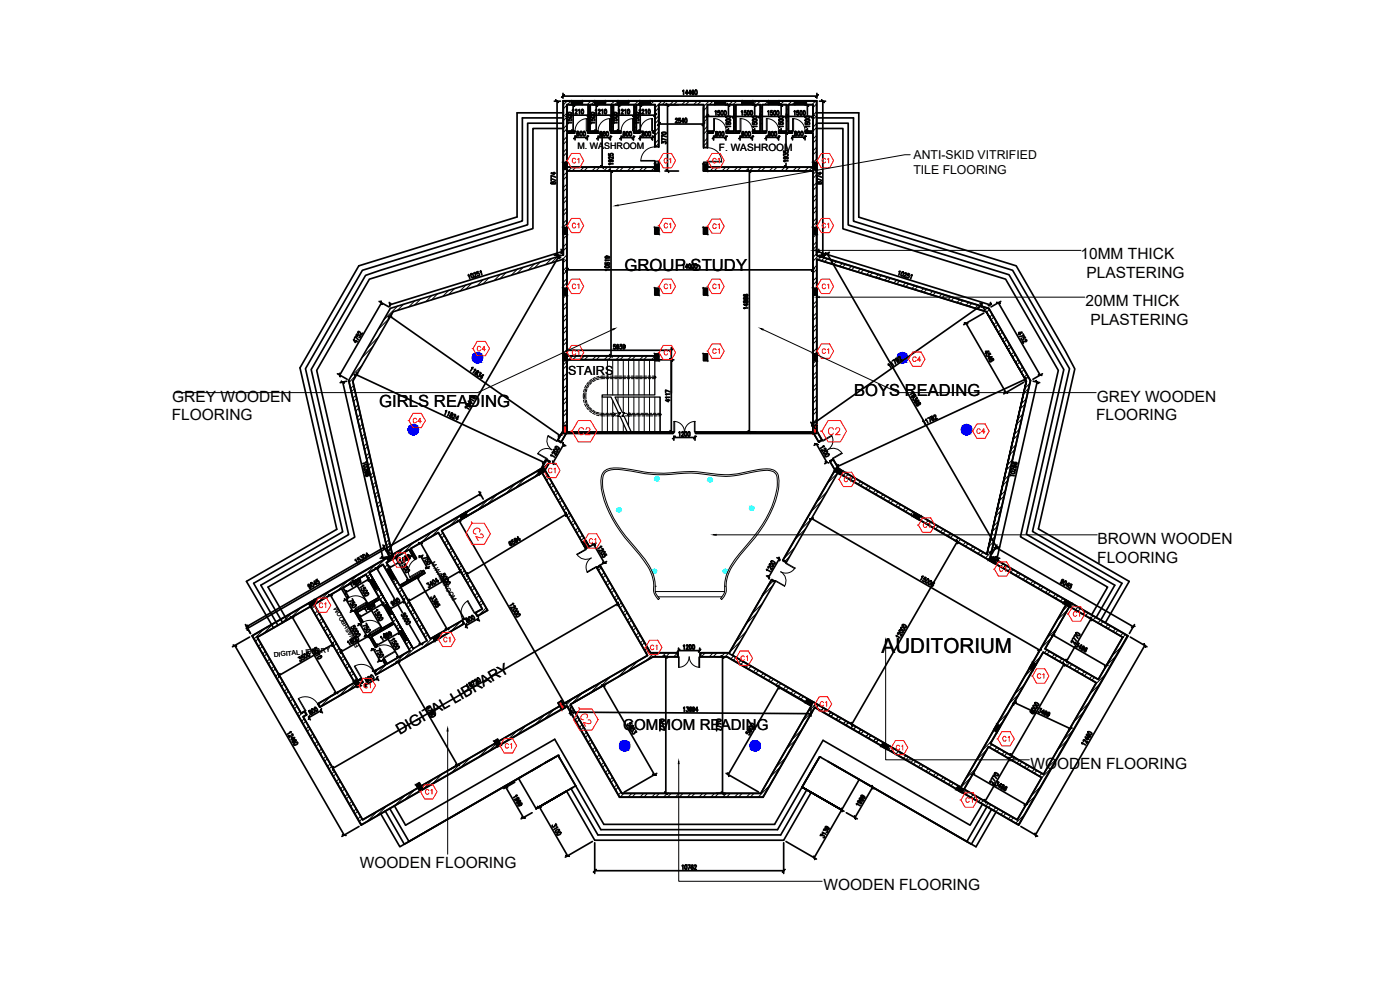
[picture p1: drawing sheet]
<svg xmlns="http://www.w3.org/2000/svg" width="420mm" height="297mm" viewBox="0 0 420 297" stroke-linecap="round" stroke-linejoin="round" font-family="sans-serif">
<defs><g id="words">
<text font-size="6.2" x="264.6" y="195.8">AUDITORIUM</text>
<g font-size="5">
<text x="187.4" y="81.2">GROUP STUDY</text>
<text x="256.3" y="118.7">BOYS READING</text>
<text x="113.8" y="122.1">GIRLS READING</text>
</g>
<g font-size="4.7">
<text x="324.3" y="77.9">10MM THICK</text>
<text x="326.1" y="83.4">PLASTERING</text>
<text x="325.8" y="91.8">20MM THICK</text>
<text x="327.2" y="97.5">PLASTERING</text>
<text x="51.7" y="120.5">GREY WOODEN</text>
<text x="329.2" y="120.5">GREY WOODEN</text>
<text x="51.5" y="126.1">FLOORING</text>
<text x="329" y="126.1">FLOORING</text>
<text x="329.4" y="163.2">BROWN WOODEN</text>
<text x="329.3" y="168.8">FLOORING</text>
<text x="309.2" y="230.7">WOODEN FLOORING</text>
<text x="108" y="260.3">WOODEN FLOORING</text>
<text x="247.1" y="267.2">WOODEN FLOORING</text>
</g>
<g font-size="4.5">
<text x="120" y="220.7" transform="rotate(-30 120 220.7)">DIGITAL LIBRARY</text>
<text x="187.1" y="219.1">COMMOM READING</text>
</g>
<text font-size="4.4" x="171.8" y="42">800</text>
<text font-size="3.8" x="170.5" y="112.7">STAIRS</text>
<g font-size="3.7">
<text x="274.2" y="47.8">ANTI-SKID VITRIFIED</text>
<text x="274.1" y="52.2">TILE FLOORING</text>
</g>
<text font-size="3" x="215.8" y="45.3">F. WASHROOM</text>
<text font-size="2.7" x="173.3" y="44.7">M. WASHROOM</text>
<text font-size="2" x="82.3" y="197.1" transform="rotate(-5 82.3 197.1)">DIGITAL LIBRARY</text>
<g font-size="1.8">
<text x="129.3" y="169" transform="rotate(60 129.3 169)">M.WASHROOM</text>
<text x="107.9" y="193.7" transform="rotate(-120 107.9 193.7)">F. WASHROOM</text>
</g>
</g></defs>
<!-- layer: A-Wall -->
<g fill="none" stroke="#000" stroke-width=".51">
<path d="M166.4 30.4h1.8M167.2 30.4v46.2M169 28v1.5M169 28.8h76.2M169.1 35.4h-12.3v30.9l-48 14.8-17.1 29.5 11.2 49-26.8 15.4 7.3 12.6M169.1 37h-10.7v30.4l-48.7 15.2-16.3 28.3 11.2 49.5-26.3 15.2 6.5 11.2M169.1 38.6h-9.2v30l-49 15.2-15.9 27.3 11.5 50.1-26.1 15 5.8 9.9M169.1 33.9h-13.9v31.2l-47.5 14.7-17.7 30.6 11.1 48.4-27.1 15.6 8.1 14M170.2 35.7v.5h.6a.36 .36 0 0 1 .1-.5 .36 .36 0 0 1 .5 .1 .36 .36 0 0 1-.1 .5M170.2 31.4v4M170.2 34.6h6.4M170.3 34.8a.67 .67 0 0 1 .7-.2 .67 .67 0 0 1 .5 .6 .67 .67 0 0 1-.7 .2 .67 .67 0 0 1-.5-.6z"/>
<path d="M170.3 33.9a.67 .67 0 0 1 .7-.3 .67 .67 0 0 1 .5 .6l-1 .2zM171.6 36.8h-1.4l.3 .3M171.6 30.7l.1 .2zM171.6 30.6h.2M171.6 31h.2M171.6 30.2v1.2M171.8 33.1l.2-.3v1.4M171.8 30.7h.3M172 31.4v8M172 30.6h.5M172 31h.5M172.3 39.9h-2.2v10.3h26.5v-1.6"/>
<path d="M172.3 39.4h-2.2v-8h6.5l-.1 8M172.3 30.8h.5M172.3 30.7h.5M172.6 33.2v-.2a.32 .32 0 0 1 .5-.1 .32 .32 0 0 1 .1 .4l-.6 .9h.6M172.6 30.6h.5M172.6 31h.5M173 30.8h.3M173 30.7h.3M173.3 30.6h.4M173.3 31h.4M173.6 30.8h.4M173.6 30.7h.4"/>
<path d="M173.7 33.1l.2-.3v1.4M173.9 30.6h.4M173.9 31h.4M174.2 30.7h.5l-.5 .1M174.5 30.6h.2v.4h-.2M174.5 30.7v.1M174.6 32.9a.65 .65 0 0 1 .6 .6 .65 .65 0 0 1-.4 .7l-.4-.6zM174.7 30.7v.2zM174.7 30.2v1.2M176.5 39.9v-8.5h-6.3v8h2.1v.5h-2.1v10.2h26.3v-1.5M176.5 39.9h2.7v-.5h-2.1v-8h6.3v8.5M176.5 39.9h5"/>
<path d="M176.6 31.4v4M177.2 34.6h6.4M177.2 31.4v4M177.2 35.7v.5h.5a.36 .36 0 0 1 .1-.5 .36 .36 0 0 1 .5 .1 .36 .36 0 0 1-.1 .5M177.3 34.8a.64 .64 0 0 1 .7-.2 .64 .64 0 0 1 .4 .6h-1.1zM177.3 33.9a.64 .64 0 0 1 .7-.3 .64 .64 0 0 1 .4 .6l-.9 .2zM177.9 39.4h1.8M178.5 36.8h-1.3l.3 .3M178.5 30.7l.1 .2zM178.5 30.6h.2M178.5 31h.2M178.5 30.2v1.2"/>
<path d="M178.7 33.1l.2-.3v1.4M178.7 30.7h.4M178.9 31.4v8M178.9 30.6h.5M178.9 31h.5M179.2 30.8h.5M179.2 30.7h.5M179.6 33.2v-.2a.32 .32 0 0 1 .4-.1 .32 .32 0 0 1 .1 .4l-.6 .9h.6M179.6 30.6h.4M179.6 31h.4M179.9 30.8h.4M179.9 30.7h.4"/>
<path d="M180.1 39.6v.2a.7 .7 0 0 1 .5 1 .45 .45 0 0 1-.6-.4 .45 .45 0 0 1 .6-.5v-.3zM180.2 30.6h.4M180.2 31h.4M180.5 30.8h.4M180.5 30.7h.4M180.6 33.1l.2-.3v1.4M180.7 39.9v10.2M180.8 30.6h.4M180.8 31h.4M181.2 39.6a.65 .65 0 0 1 .6 .5 .65 .65 0 0 1-.5 .7l-.3-.2zM181.2 30.7h.4l-.4 .1M181.5 30.6h.2v.4h-.2"/>
<path d="M181.5 30.7v.1M181.5 32.9a.67 .67 0 0 1 .7 .5 .67 .67 0 0 1-.4 .8l-.4-.3zM181.6 30.7l.1 .2zM181.7 30.2v1.2M182.1 39.6a.61 .61 0 0 1 .5 .6 .61 .61 0 0 1-.5 .6l-.2-.5zM183.4 39.9h2.8v-.5h-2.2v-8h6.4v8.5M183.5 39.4v-8h-6.5v8h2.2v.5M183.6 31.4v4M183.9 35.7v.5h.6a.36 .36 0 0 1 0-.5 .36 .36 0 0 1 .5 .1 .36 .36 0 0 1 0 .5M183.9 34.8a.67 .67 0 0 1 .8-.2 .67 .67 0 0 1 .5 .6 .67 .67 0 0 1-.8 .2 .67 .67 0 0 1-.5-.6zM183.9 33.9a.67 .67 0 0 1 .8-.3 .67 .67 0 0 1 .5 .6l-1.1 .2zM184.1 34.6h12.5"/>
<path d="M184.1 31.4v4M184.8 39.4h1.6M185.2 36.8h-1.3l.2 .3M185.5 30.7v.2zM185.5 30.6h.2M185.5 31h.2M185.5 30.2v1.2M185.6 33.1l.3-.3v1.4M185.6 30.7h.4M185.7 31.4v8M185.9 30.6h.4M185.9 31h.4"/>
<path d="M186.2 30.8h.4M186.2 30.7h.4M186.5 33.2v-.2a.29 .29 0 0 1 .5-.1 .29 .29 0 0 1 0 .4l-.6 .9h.7M186.5 30.6h.4M186.5 31h.4M186.8 30.8h.4M186.8 30.7h.4M187.1 39.6v.2a.72 .72 0 0 1 .5 1 .45 .45 0 0 1-.7-.4 .45 .45 0 0 1 .7-.5v-.3zM187.1 30.6h.5M187.1 31h.5M187.4 30.8h.5M187.4 30.7h.5"/>
<path d="M187.5 33.1l.3-.3v1.4M187.8 30.6h.4M187.8 31h.4M188.1 39.6a.67 .67 0 0 1 .6 .5 .67 .67 0 0 1-.4 .7l-.4-.2zM188.1 30.7h.4l-.4 .1M188.4 30.6h.2v.4h-.2M188.5 32.9a.67 .67 0 0 1 .6 .5 .67 .67 0 0 1-.4 .8l-.4-.3zM188.5 30.7v.1M188.5 30.7l.1 .2zM188.6 30.2v1.2M189 39.6a.65 .65 0 0 1 .7 .5 .65 .65 0 0 1-.5 .7l-.4-.5zM190.3 31.4v4"/>
<path d="M190.4 39.9h1.5v-.5h-1v-8h5.7v8h-.5v.5h.5v4M190.4 39.4v-8h-6.4v8h2.2v.5h-2.8M190.4 35.7v.5h.6a.36 .36 0 0 1 .1-.5 .36 .36 0 0 1 .5 .1 .36 .36 0 0 1-.1 .5M190.5 34.8a.67 .67 0 0 1 .7-.2 .67 .67 0 0 1 .5 .6 .67 .67 0 0 1-.7 .2 .67 .67 0 0 1-.5-.6zM190.5 33.9a.67 .67 0 0 1 .7-.3 .67 .67 0 0 1 .5 .6l-1 .2zM190.5 31.4v4M191 39.4v-8h5.5v8h-.4v.5h.4v4.2M191 39.4h.9v.5h-1.5M191 39.4h2M191.8 36.8h-1.4l.3 .3M191.8 33.1l.2-.3v1.4M192 30.7l.1 .2z"/>
<path d="M192 30.6h.2M192 31h.2M192 30.2v1.2M192.1 30.7h.4M192.1 31.4v8M192.4 30.6h.4M192.4 31h.4M192.6 33.2l.1-.2a.35 .35 0 0 1 .5 0 .35 .35 0 0 1-.1 .5l-.5 .7h.7M192.7 30.8h.5M192.7 30.7h.5M192.8 39.6v.3a.44 .44 0 0 1 .6 .5 .44 .44 0 0 1-.6 .4 .52 .52 0 0 1 0-.6 .52 .52 0 0 1 .5-.3v-.3zM193 30.6h.5"/>
<path d="M193 31h.5M193.3 30.8h.5M193.3 30.7h.5M193.7 33.1l.2-.3v1.4M193.7 30.6h.4M193.7 31h.4M193.8 39.6a.6 .6 0 0 1 .6 .6 .6 .6 0 0 1-.6 .6zM194 30.8h.4M194 30.7h.4M194.3 30.6h.4M194.3 31h.4M194.6 32.9a.67 .67 0 0 1 .6 .5 .67 .67 0 0 1-.3 .8l-.4-.3z"/>
<path d="M194.6 30.7h.5l-.5 .1M194.7 39.6l.2-.1a.77 .77 0 0 1 0 1.3l-.3-.5zM194.9 30.6h.2v.4h-.2M195 30.7v.1M195.1 30.7v.2zM195.1 30.2v1.2M196.6 31.4v4M197.7 37.2h13.4M198.7 39.8a.67 .67 0 0 1 .7-.3 .67 .67 0 0 1 .5 .6l-1 .2zM200.3 31.4v19.9M202.7 35.8l.1-.2a.35 .35 0 0 1 .5 .1 .35 .35 0 0 1-.1 .5l-.5 .6h.7M204.2 35.5h-.5v.6a.36 .36 0 0 1 .5 0 .36 .36 0 0 1-.1 .5 .36 .36 0 0 1-.5 0"/>
<path d="M204.9 27.3l.3-.2v1.3M205.3 36.4h-.7l.4-.9v1.3M205.7 35.6a.67 .67 0 0 1 .6 .5 .67 .67 0 0 1-.4 .7l-.4-.2zM206.4 27.9h-.7l.5-.8v1.3M207.4 27.9h-.7l.4-.8v1.3M208.2 27.2l-.1-.1a.61 .61 0 0 0-.5 .6 .61 .61 0 0 0 .5 .6 .39 .39 0 0 0 .2-.4 .39 .39 0 0 0-.5-.3l-.2 .3M208.7 27.1a.65 .65 0 0 1 .6 .6 .65 .65 0 0 1-.4 .7l-.4-.6zM212.3 34.9h31.7M214.6 30.7v.2zM214.6 31.1h.1M214.6 30.6h.1M214.6 30.2v1.2"/>
<path d="M214.6 33.5l.3-.3v1.4M214.6 30.8h.5zM214.7 30.9h.4M214.7 30.8v.1M214.9 39.6v.3a.42 .42 0 0 1 .5 .5 .42 .42 0 0 1-.5 .4 .52 .52 0 0 1-.1-.6 .52 .52 0 0 1 .5-.3v-.3zM214.9 31.1h.5M214.9 30.6h.5M215.3 30.8h.4M215.6 31.1h.4M215.6 30.6h.4M215.8 39.6l.1-.1a.77 .77 0 0 1 0 1.3l-.2-.5zM215.9 30.8h.4"/>
<path d="M215.9 33.2h-.4l-.1 .6a.38 .38 0 0 1 .6 0 .38 .38 0 0 1 0 .5 .38 .38 0 0 1-.6 0M216.2 31.1h.4M216.2 30.6h.4M216.5 33.3a.65 .65 0 0 1 .6 .5 .65 .65 0 0 1-.4 .8l-.4-.6zM216.5 30.8h.5M216.8 39.6a.67 .67 0 0 1 .6 .5 .67 .67 0 0 1-.4 .7l-.4-.2zM216.8 31.1h.5M216.8 30.6h.5M217.2 30.8l.4 .1zM217.4 33.3a.6 .6 0 0 1 .6 .6 .6 .6 0 0 1-.6 .6zM217.5 30.6h.2v.5h-.2M217.5 30.8v.1"/>
<path d="M217.6 30.7l.1 .2zM217.7 30.2v1.2M217.8 39.4h1.1M217.9 36.8v.5h.5a.38 .38 0 0 1 .1-.5 .38 .38 0 0 1 .5 0 .38 .38 0 0 1 0 .5M218 35.9a.67 .67 0 0 1 .7-.3 .67 .67 0 0 1 .5 .7l-1 .1zM218 34.9a.67 .67 0 0 1 .7-.2 .67 .67 0 0 1 .5 .6 .65 .65 0 0 1-.8 .3 .65 .65 0 0 1-.4-.7zM218.6 31.4v3M218.6 38.6v.8M219.3 37.9h-1.4l.3 .3M221.8 39.9v-.5h-1v-8h7.3v8h-2.1v.5h3.7M221.8 39.9h-3.7v-.5h2.2v-8h-8v8h1.6v.5h-1.6v4.5M221.8 39.9h-3.7v-.5h2.2v-8h-8v8h1.6v.5h-1.6v4.2"/>
<path d="M222.5 33.5l.2-.3v1.4M222.7 39.6v.2a.64 .64 0 0 1 .5 1h-.1a.45 .45 0 0 1-.4-.5 .45 .45 0 0 1 .5-.4v-.3zM222.7 30.7l.1 .2zM222.7 30.6h.2M222.7 31h.2M222.7 30.2v1.2M222.9 30.7h.4M223.2 30.6h.4M223.2 31h.4M223.5 30.8h.4M223.5 30.7h.4M223.8 39.6a.65 .65 0 0 1 .6 .5 .65 .65 0 0 1-.4 .7l-.4-.5z"/>
<path d="M223.8 30.6h.4M223.8 31h.4M223.9 33.2h-.5v.6a.36 .36 0 0 1 .5 .1 .36 .36 0 0 1-.1 .5 .36 .36 0 0 1-.5-.1M224.1 30.8h.4M224.1 30.7h.4M224.4 33.3a.67 .67 0 0 1 .6 .5 .67 .67 0 0 1-.4 .8l-.3-.3zM224.4 30.6h.4M224.4 31h.4M224.6 39.6a.6 .6 0 0 1 .6 .6 .6 .6 0 0 1-.6 .6zM224.7 30.8h.5M224.7 30.7h.5M225 30.6h.5"/>
<path d="M225 31h.5M225.3 33.3a.67 .67 0 0 1 .7 .5 .67 .67 0 0 1-.4 .8l-.4-.3zM225.3 30.7l.5 .1M225.3 30.8h.5M225.7 30.6h.2v.4h-.2M225.7 39.4h1M225.7 30.7v.1M225.8 30.7l.1 .2zM225.9 36.8v.5h.5a.38 .38 0 0 1 0-.5 .38 .38 0 0 1 .6 0 .38 .38 0 0 1-.1 .5M225.9 35.9a.67 .67 0 0 1 .8-.3 .67 .67 0 0 1 .4 .7l-1 .1zM225.9 34.9a.67 .67 0 0 1 .8-.2 .67 .67 0 0 1 .4 .6 .65 .65 0 0 1-.7 .3 .65 .65 0 0 1-.5-.7zM225.9 30.2v1.2"/>
<path d="M226.5 31.4v3M226.5 38.6v.8M227.2 37.9h-1.3l.2 .3M229.7 39.9v-.5h-.9v-8h7.2v8h-2.1v.5h3.7M229.7 39.9h-3.7v-.5h2.2v-8h-7.4v8h1v.5M230.4 33.5l.3-.3v1.4M230.6 30.7l.1 .2zM230.6 30.6h.3M230.6 30.2v1.2M230.6 31h.3M230.7 39.6v.3a.42 .42 0 0 1 .5 .5 .42 .42 0 0 1-.5 .4 .63 .63 0 0 1 .5-1l-.1-.2zM230.8 30.7h.4"/>
<path d="M231.1 30.6h.4M231.1 31h.4M231.4 30.8h.4M231.4 30.7h.4M231.6 39.6l.2-.1a.77 .77 0 0 1 0 1.3l-.3-.5zM231.7 30.6h.4M231.7 31h.4M231.8 33.2h-.5v.6a.38 .38 0 0 1 .5 0 .38 .38 0 0 1 0 .5 .38 .38 0 0 1-.5 0M232 30.8h.4M232 30.7h.4M232.3 33.3a.61 .61 0 0 1 .5 .6 .61 .61 0 0 1-.5 .6l-.2-.5zM232.3 30.6h.4"/>
<path d="M232.3 31h.4M232.6 39.6a.67 .67 0 0 1 .6 .5 .67 .67 0 0 1-.4 .7l-.3-.2zM232.6 30.8h.4M232.6 30.7h.4M233 30.6h.3M233 31h.3M233.2 33.3a.6 .6 0 0 1 .6 .6 .6 .6 0 0 1-.6 .6zM233.3 30.7h.4l-.4 .1M233.6 30.6h.2v.4h-.2M233.6 39.4h1.1M233.6 30.7v.1M233.7 36.8v.5h.5a.38 .38 0 0 1 .1-.5 .38 .38 0 0 1 .5 0 .38 .38 0 0 1 0 .5"/>
<path d="M233.7 30.7l.1 .2zM233.8 35.9a.67 .67 0 0 1 .7-.3 .67 .67 0 0 1 .5 .7l-1 .1zM233.8 34.9a.67 .67 0 0 1 .7-.2 .67 .67 0 0 1 .5 .6 .65 .65 0 0 1-.8 .3 .65 .65 0 0 1-.4-.7zM233.8 30.2v1.2M234.4 31.4v3M234.4 38.6v.8M235.1 37.9h-1.4l.3 .3M235.9 39.9v4.9M237.6 39.9v-.5h-.9v-8h7.3v8h-2.1v.5h2.1v10.2h-31.7v-1.2M237.6 39.4v.5M237.9 39.9h-4v-.5h2.2v-8h-7.4v8h1v.5M237.9 39.4h-1.3v-8h7.4v8h-2.4"/>
<path d="M238.3 33.5l.3-.3v1.4M238.6 39.5v.4a.44 .44 0 0 1 .5 .4 .44 .44 0 0 1-.5 .4 .52 .52 0 0 1-.1-.5 .52 .52 0 0 1 .5-.3v-.4zM238.6 30.7v.2zM238.6 30.2v1.2M238.6 31.1h.1M238.6 30.6h.1M238.6 30.8h.5zM238.7 30.9h.4M238.7 30.8v.1M238.9 31.1h.5M238.9 30.6h.5M239.3 30.8h.4"/>
<path d="M239.6 39.5a.61 .61 0 0 1 .5 .6 .61 .61 0 0 1-.5 .6l-.2-.5zM239.6 31.1h.4M239.6 30.6h.4M239.7 33.2h-.5v.6a.36 .36 0 0 1 .5 .1 .36 .36 0 0 1-.1 .5 .36 .36 0 0 1-.5-.1M239.9 30.8h.4M240.2 33.3a.67 .67 0 0 1 .6 .5 .67 .67 0 0 1-.3 .8l-.4-.3zM240.2 31.1h.5M240.2 30.6h.5M240.5 39.5a.6 .6 0 0 1 .5 .6 .6 .6 0 0 1-.5 .6zM240.5 30.8h.5M240.8 31.1h.5M240.8 30.6h.5"/>
<path d="M241.2 33.3a.67 .67 0 0 1 .6 .5 .67 .67 0 0 1-.4 .8l-.4-.3zM241.2 30.8l.4 .1zM241.5 30.6h.2v.5h-.2M241.5 39.4h1.1M241.5 30.8v.1M241.6 39.9h2.4v10.3h-31.7v-1.3M241.6 30.7l.1 .2zM241.7 36.8v.5h.5a.38 .38 0 0 1 .1-.5 .38 .38 0 0 1 .5 0 .38 .38 0 0 1-.1 .5M241.7 35.9a.67 .67 0 0 1 .8-.3 .67 .67 0 0 1 .4 .7l-1 .1zM241.7 34.9a.67 .67 0 0 1 .8-.2 .67 .67 0 0 1 .4 .6 .65 .65 0 0 1-.7 .3 .65 .65 0 0 1-.5-.7zM241.7 30.2v1.2M241.9 39.4v.5"/>
<path d="M242.3 31.4v3M242.3 38.6v.8M243 37.9h-1.3l.2 .3M244 33.9h.1M244 35.4h.1M244 37h.1M244 38.6h.1M245 35.4h11.1v31l47.8 14.7 17.1 29.5-11.1 48.9 26.8 15.5-6.4 11.1M245 37h9.6v30.5l48.2 14.9 16.5 28.5-11.3 49.4 26.6 15.3-5.7 9.8M245 38.6h8v30.1l48.8 15.1 15.8 27.3-11.4 49.9 26.2 15.2-4.8 8.3M245 33.9h12.7v31.3l47.3 14.6 14.8 25.6 2.8 5.3-11 48 27.3 15.7-7.2 12.5M245.2 28v1.5"/>
<path d="M245.9 30.4h1.9M246.9 30.4v46.2M165.5 54.7l-.1 .3 .3 .2a.64 .64 0 0 1 1-.5v.1a.45 .45 0 0 1-.5 .4 .45 .45 0 0 1-.4-.5zM166.3 51.7v.7l-.9-.4h1.3M166.7 54.1l-1.3-.5v.7M166.7 53.2l-1.3-.6v.7M177.3 50.1h4.2M179.5 41.3h3.7M179.5 40.8v1.2M182.5 51.3h.7M182.7 46.1v.5l.5 .1a.38 .38 0 0 1 0-.6 .38 .38 0 0 1 .6 0 .38 .38 0 0 1 0 .6M183.1 47.9l.3 .2a.36 .36 0 0 1-.3 .5 .36 .36 0 0 1-.4-.5 .65 .65 0 0 1 .8-.3 .65 .65 0 0 1 .4 .7h-.1"/>
<path d="M183.2 40.8v1.2M183.4 51.3v55.5M184 49.2h-1.3l.2 .2M184 47v.6l-.8-.5a.29 .29 0 0 0-.5 0 .29 .29 0 0 0 .2 .5h.1M186.4 41.3h3.7M186.4 40.8v1.2M190.1 40.8v1.2M192.1 40.8v1.2M192.1 41.3h3.7M195.8 40.8v1.2M197.7 48.6v2.7h-27.6v55.5h26.5v1.1h-26.5v21.8h31.9M197.7 43.9v-12.5h13.5v12.7"/>
<path d="M197.7 48.6v2.7h-27.5v78.3h31.8v.5h-32.1l-1.4 2.6-1.1-.7 1.6-2.7v-51.5l-51 15.7-12.1 20.9 11.9 52M197.7 44.1v-12.7h13.4v13M198.6 43v-.5l.5 .3a.39 .39 0 0 1 .6-.4 .39 .39 0 0 1 0 .7M199.6 51.3h4M199.9 42l-1.3-.5v.7M199.9 41l-1.3-.4v.6M211.1 48.9v2.4h32.9v78.3h-35.2v.5h35.4l1.5 2.5 1-.6-1.5-2.7v-51.4l50.8 15.6 12 20.9-12-20.9-50.8-15.7M211.2 48.9v2.4h32.8v78.4h-35.2M214.2 40.8v1.2M214.2 41.2h3.7M217.9 40.8v1.2M222.1 41.2h3.7"/>
<path d="M222.1 40.8v1.2M224.9 51.3v78.3M225.8 40.8v1.2M230 41.2h3.7M230 40.8v1.2M233.7 40.8v1.2M235.2 46.7v-.5l.5 .2a.39 .39 0 0 1 .6-.3 .39 .39 0 0 1 0 .7M235.2 45.3v.4l.6 .1a.39 .39 0 0 1 0-.6 .39 .39 0 0 1 .6 .1 .39 .39 0 0 1-.1 .6M235.6 47.1h.2a.33 .33 0 0 1 0 .5 .33 .33 0 0 1-.4 0 .33 .33 0 0 1 0-.5h.9l.2 .3-.2 .3M235.9 49v1.1M236.5 48.3h-1.3l.2 .2M237.9 41.2h3.7"/>
<path d="M237.9 40.7v1.3M241.6 40.7v1.3M245.3 54.7l-.1 .3 .3 .2a.64 .64 0 0 1 1-.5l.1 .1a.45 .45 0 0 1-.6 .4 .45 .45 0 0 1-.3-.5zM246.1 51.7v.7l-.9-.4h1.4M246.6 54.1l-1.4-.5v.7M246.6 53.2l-1.4-.6v.7M166.4 76.6h1.8M166.9 76.6l1.4 .8M167.6 77l-51.2 88.6M168.4 74.8l.3 1M168.6 75.5l-51.6 15.9M169 77.8v51.5"/>
<path d="M169.1 76.6v-46.2h75.9v46.3l51.7 15.9M181.6 78.8v.5h.5a.38 .38 0 0 1 .1-.5 .38 .38 0 0 1 .5 .1 .38 .38 0 0 1 0 .5M181.7 79.8h1.2a.67 .67 0 0 1-.6 .7 .67 .67 0 0 1-.7-.4zM182 76.9l.4 .1a.37 .37 0 0 1-.4 .5 .37 .37 0 0 1-.3-.5 .67 .67 0 0 1 .7-.2 .67 .67 0 0 1 .5 .6l-.2 .1M182.9 78h-1.3l.2 .3M204.9 79.5l.3-.2v1.3M206.8 79.3a.67 .67 0 0 1 .6 .6 .67 .67 0 0 1-.3 .7l-.4-.3zM207.8 79.3a.67 .67 0 0 1 .6 .6 .67 .67 0 0 1-.4 .7l-.4-.3zM208.7 79.3a.65 .65 0 0 1 .6 .6 .65 .65 0 0 1-.4 .7l-.4-.6zM245.1 77.9v51.4M245.5 75.5l51.6 15.9M245.7 74.8l-.3 1"/>
<path d="M245.9 76.6h1.9M248.2 76.1l51.1 88.4M248.9 75.7l-3 1.7M108.8 100l-.4 .5-.4-.9-.4-.2-.2 .3 .2 .3M113.8 90.4l2.9 1.7M114.5 90.9l-12.5 21.6M116.8 90.7l.3 1.1M117 94.9l51.1 35.8M117.5 94.2l-.9 1.4M140.5 82.7l.1-.3 .4 1.2M141.3 82.2l.2-.1a.7 .7 0 0 1 .5 .6 .7 .7 0 0 1-.3 .7l-.3-.5zM142.2 82.2v-.3a.36 .36 0 0 1 .5 0 .36 .36 0 0 1 0 .5l-.2 .8 .6-.2"/>
<path d="M143.5 81.5l-.4 .1 .1 .5a.37 .37 0 0 1 .5 0 .37 .37 0 0 1 .1 .5 .37 .37 0 0 1-.5 .1M144.1 81.5l.2-.3 .3 1.3M170.2 81h73.8M182.9 80.9h-1.3l.2 .3M206.4 80.1h-.7l.5-.8v1.3M223.3 90.3l-.1 .3a.44 .44 0 0 0 .5 .1 .44 .44 0 0 0 .3-.5 .36 .36 0 0 1 .5 .2 .36 .36 0 0 1-.2 .5l-.5-.2-.2-.4zM223.4 89.3l-.2 .2a.75 .75 0 0 0 1.3 0 .36 .36 0 0 0-.6-.2 .36 .36 0 0 0 0 .6h.2M223.4 88.4h-.1a.57 .57 0 0 0 .5 .6 .57 .57 0 0 0 .6-.5 .36 .36 0 0 0-.5-.1 .36 .36 0 0 0-.1 .4l.3 .2M224.1 91.1v.7l-.9-.5h1.3M224.5 92.4h-1.3l.2 .2M269.8 81.5l.3-.1-.4 1.2M270.6 81.7l.1-.1a.6 .6 0 0 1 .4 .7 .6 .6 0 0 1-.7 .4z"/>
<path d="M271.5 82l.3-.1 .3 .3-1 .8 .7 .2M273 82.2l-.5-.2-.2 .6a.35 .35 0 0 1 .5 .2 .35 .35 0 0 1-.2 .5 .35 .35 0 0 1-.5-.2M273.4 82.6l.3-.2-.4 1.3M289.9 97l12 20.7M294.1 90.9l1.4 2M294.6 91.6l-50.8 35.7M295.3 93.9l-6.1 3.5M296.7 92.5l12.5 21.7M297.3 90.7l-.3 1.1M299.6 90.9l12.6 21.6M300.3 90.4l-2.9 1.7M101.3 112.1l2.9 1.7"/>
<path d="M102.9 114.6l12 52.8M104.1 114.4l-2 .4M104.6 114.2l12.5-21.7 51.9-16v-46.3h76.2v46.4l51.6 15.9 12.5 21.7M104.6 114.2l12.1 52.8-41.1 23.8 32.8 56.8 61.8-35.6 15.7 27.2h43.1l15.5-26.9 61.2 35.3 32.9-56.8-41.3-23.9 12-52.7M104.7 114.2l12.1 52.9-41.1 23.7 32.7 56.7 61.8-35.7 15.8 27.3h43l15.5-26.9 61.2 35.3 32.7-56.7-41.2-23.9M105.8 114.4l11.9 52M106.3 101.5l.4-.5 .9 1M106.9 112.4l56.4 26.4M107 102.2l-.4 .6-.5-.9 1.1 .7M107.1 100.2l-.2 .4 .4 .4a.38 .38 0 0 1 .3-.5 .38 .38 0 0 1 .4 .3 .38 .38 0 0 1-.3 .4M107.2 111.7l-.9 1.8M141.1 120l-.1-.4 1.2 .7"/>
<path d="M141.6 110.3l.4-.1-.8 1.1M142 118.8l.2 .5a.38 .38 0 0 1-.6 0 .38 .38 0 0 1 0-.5l1 .5-.3 .3M142.4 110.9l.3-.1-.7 1.1M143.1 111.3l-.1 .2a.51 .51 0 0 1 .2 .6 .51 .51 0 0 1-.4 .4l-.2-.2a.46 .46 0 0 1 .2-.6 .46 .46 0 0 1 .6 .1l.2-.3zM144 111.7l.4 .3-.5 .3a.4 .4 0 0 1-.1 .7 .4 .4 0 0 1-.5-.5M144.8 113.4l-.6-.5 .9-.4-.8 1M170.2 106.8h26.4v1.2h-26.4M170.2 105.1h31.3M182.5 106.8h.7M184.2 108h18M184.6 103.4h-.4l-.1 .6a.38 .38 0 0 1 .6-.1 .38 .38 0 0 1 0 .6 .38 .38 0 0 1-.6 0M185.7 103.8l-.2 .3a.37 .37 0 0 1-.5-.3 .37 .37 0 0 1 .5-.4 .67 .67 0 0 1 .3 .8 .67 .67 0 0 1-.6 .5l-.1-.2"/>
<path d="M186.1 103.4h.5l-.3 .5a.39 .39 0 0 1 .4 .6 .39 .39 0 0 1-.7 0M187.6 103.8l-.2 .3a.36 .36 0 0 1-.5-.3 .36 .36 0 0 1 .5-.4 .65 .65 0 0 1 .3 .8 .65 .65 0 0 1-.6 .5l-.1-.2M200.6 119.8v.7l-.8-.4h1.2M201 119.2h-1.2l.2 .3M201 118.2h-1.2l.2 .3M201 117.5l-1.2-.5v.7M201.5 104.3v25.3M266.6 109.5v-.3l.8 1M267.3 108.9l.1-.3 .7 1.1M267.8 108.3l.6-.4 .4 1.3M269.4 107.7v.5a.38 .38 0 0 1-.6-.2 .38 .38 0 0 1 .2-.5l.7 1-.3 .2-.1-.1M269.6 107.4l-.1-.3a.35 .35 0 0 1 .5-.1 .35 .35 0 0 1 .2 .4v.9l.5-.4"/>
<path d="M273.6 118.8l-.1 .1a.65 .65 0 0 0 .8 .3 .65 .65 0 0 0 .5-.7 .38 .38 0 0 0-.6-.1 .38 .38 0 0 0 0 .6h.3M273.9 117.7h.4l-1.1 .7M275.1 119.1l.2 .5h-.5a.38 .38 0 0 1-.4 .6 .38 .38 0 0 1-.3-.6M295.6 106.1l1.2-.7h-1l.3 .7M296.6 107.7l1.1-.6h-1l.4 .6M297 108l1.1 .1v-.5h-.4a.67 .67 0 0 1-.5 1l-.3-.3zM297.3 106.3l-.3-.4-.5 .2a.39 .39 0 0 1 .3 .5 .39 .39 0 0 1-.5 .3 .39 .39 0 0 1-.2-.5M306.1 100.3l-.4-.5 1.1-.1-1.2 .7M307 100.1l.3 .6-1.4 .3M307.3 114.7l-6.1 3.5M307.3 113.1l.3 .6M307.7 102a.29 .29 0 0 1 .5 .2 .29 .29 0 0 1-.4 .3l-1-.1 .3 .6"/>
<path d="M307.7 113.8l-56.3 26.1-.3-.6M307.8 101.4l-.3-.4-.5 .3a.39 .39 0 0 1 0 .7 .39 .39 0 0 1-.6-.4l.2-.1M307.9 114.3l.1 .2M309.2 114.2l-12 52.7M310.1 114.4l1.9 .4M311.3 114.6l-12 52.8M312.9 112.1l-2.9 1.7M109.1 139.7l.4-.2h.7a.63 .63 0 0 1-.3 .7 .63 .63 0 0 1-.8-.2zM109.8 138.6l.4 .2-1.3 .3M133.7 123.3l.3-.1-.5 1.2M134.6 123.7l.3-.1-.5 1.2M135.5 123.9l-.2 .4a.52 .52 0 0 1 .4 .4 .52 .52 0 0 1-.3 .5 .45 .45 0 0 1-.4-.6 .45 .45 0 0 1 .7-.1l.2-.4z"/>
<path d="M136.2 124.5a.34 .34 0 0 1 .6 .1 .34 .34 0 0 1-.4 .4l-.7 .4 .6 .3M137.4 125.7l-.6-.3 .8-.6-.6 1.2M139.7 122.4l-.1-.3 1.2 .7M140.6 121.3l.2 .2a.34 .34 0 0 1-.6 .2 .34 .34 0 0 1 .1-.5l.9 .6-.3 .3M141.5 120.6l-.4 .6-.5-.9 1.1 .7M163.6 138.1l-.8 1.8M163.9 138l1.1 .6-1.5 2.4 13.2 22.9M164 138l-1.5 2.7-44.7 25.7M165.4 136.8l-.1-.3 1.2 .7M165.8 138.8l.9 .5M165.9 136.1h-.1a.29 .29 0 0 1 0-.4 .29 .29 0 0 1 .4-.1l.5 1.1 .4-.6M166.3 134.8a.9 .9 0 0 1 1.1 .8 .77 .77 0 0 1-1.1-.8z"/>
<path d="M166.7 134.1a.82 .82 0 0 1 1.1 .7 .82 .82 0 0 1-1.1-.7zM167.4 132l1.1 .7M168.6 130l-1 1.3M169 133.3l.8 .4M169 129.4l-1.6 2.7M169.1 133.4l-3.1 5.4M184.2 129.6h18M202 129.6v.4h-32.1l-1.5 2.7M202.2 130.8v1.3M202.2 131.3h6.4M203.8 129.8l.2-.3v1.4M204.6 129.9l.1-.3a.36 .36 0 0 1 .5 .2 .36 .36 0 0 1-.2 .4l-.5 .7h.7"/>
<path d="M205.6 129.6a.6 .6 0 0 1 .6 .6 .6 .6 0 0 1-.6 .6zM206.6 129.6l.1-.1a.77 .77 0 0 1 0 1.4l-.3-.6zM208.6 130.8v1.3M208.8 129.6v.4h35.4l1.5 2.5M224.1 129.6h2.6M243.3 126.7l1.4 2M245 133.2l3.1 5.5M245.1 129.4l1.5 2.6M245.1 133.2l-.8 .4M246.7 132l-1 .6M247.1 133.8l.3 .1-1.2 .6M247.4 134.6a.29 .29 0 0 1 .4 .1 .29 .29 0 0 1-.2 .4l-1.1-.1 .4 .6"/>
<path d="M247.4 135.5l.9-.1a.78 .78 0 0 1-1.2 .7zM247.7 136.5l.7-.3h.3a.74 .74 0 0 1-.3 .7 .74 .74 0 0 1-.8 0zM248.3 138.7l-.8 .4M250 137.9l1.6 2.8 44.5 25.6M250.1 137.9l-1 .6 1.5 2.5-15.6 27.1M274.8 120.3h.1a.33 .33 0 0 1 .3 .4 .33 .33 0 0 1-.4 .2 .33 .33 0 0 1-.2-.4l1-.5v.5M275.2 121.1l.9 .2v-.5h-.4a.67 .67 0 0 1-.5 1l-.3-.3zM277 126.4l.1-.3 .5 1.2M277.8 126.1l.1-.4 .6 1.2M278.4 125.5l.7-.3 .1 1.4M279.5 125l.1 .4a.46 .46 0 0 1 .6 .1 .46 .46 0 0 1-.1 .7 .42 .42 0 0 1-.5-.4 .42 .42 0 0 1 .4-.4v-.4zM280.3 125v-.3a.34 .34 0 0 1 .5-.1 .34 .34 0 0 1 0 .5l-.1 .8 .6-.3"/>
<path d="M304 139.5l-.2 .1a.71 .71 0 0 0 .5 .6 .71 .71 0 0 0 .7-.2 .43 .43 0 0 0-.3-.4 .43 .43 0 0 0-.5 .3l.3 .3M304.2 138.6h-.1a.63 .63 0 0 0 .3 .8 .63 .63 0 0 0 .8-.3 .34 .34 0 0 0-.4-.3 .34 .34 0 0 0-.2 .5h.1M109.8 141.4l.4 .1a.4 .4 0 0 1-.2 .5 .4 .4 0 0 1-.5-.3 .72 .72 0 0 1 .6-.4 .72 .72 0 0 1 .7 .4l-.1 .1M110 142.3l.4 .1a.33 .33 0 0 1-.2 .5 .33 .33 0 0 1-.4-.5l1.1-.2v.5M110.2 140.3l.3 .1a.36 .36 0 0 1-.1 .5 .36 .36 0 0 1-.5 0l-.7-.4 .1 .7M137.8 156.2l31.6 54.8M143.7 147.5l1.3 2.2M144.1 148.2l-69.8 40.3M169.6 153.9l.7 1M169.8 154.3l-29.7 18M243.3 156l-.2 .3M243.6 155.6l68.4 39.5"/>
<path d="M250.5 141.2l69.5 40.2-31.7 54.8-69.6-40.2 12.8-22M303.3 142.8l-.2-.3 1.3 .3M303.3 141.5a.71 .71 0 0 1 .8-.1 .71 .71 0 0 1 .4 .7h-.7l-.5-.3zM304.9 140.7l-.2 .6-.7-.8h-.3l-.2 .3 .3 .2M93 175.6l-.1 .4a.33 .33 0 0 1-.4-.2 .33 .33 0 0 1 .4-.4l.4 .8-.2 .3h-.2M93.3 174.9a.78 .78 0 0 1 .7 1.1l-.5-.3zM95 174.9l-.7 .4v-1l.7 1.2M95.2 173.8l-.4 .3 .2 .5a.38 .38 0 0 1 .5-.3 .38 .38 0 0 1 .3 .5 .38 .38 0 0 1-.4 .3l-.2-.1M99.2 178.6l13.1 22.8M99.9 178.1l-.9 .5M102.5 176.5l-8.3 4.9 13.2 22.9 .9-.5M103 176.3l1.6 2.8-.5 .4-1.6-2.9-8.2 4.8 13.1 22.8 .8-.5"/>
<path d="M103 176.3l6.8-3.9 3.9 6.9M103 176.3l6.8-4 4 6.9M103.9 179.9l1.9 3.4M104.6 179.1l-.5 .4M105 175.3l.1-.4 .7 1.2M105.7 179.6l.3 .6-1.4 .3M106.4 174.4l4 6.8M106.6 174.1l.1 .5a.45 .45 0 0 1 .7 0 .45 .45 0 0 1-.1 .7 .6 .6 0 0 1-.5-.5 .6 .6 0 0 1 .3-.6l-.2-.2zM106.6 168.2l.1-.4 .7 1.2M106.7 175.1l-.7 .4v-1.1l.7 1.2M107.7 167.3l-.5 .2 .3 .5a.37 .37 0 0 1 .5-.2 .37 .37 0 0 1 .2 .5 .37 .37 0 0 1-.5 .2M108 173.8v.4a.41 .41 0 0 1-.6-.1 .41 .41 0 0 1 .1-.5 .92 .92 0 0 1 .6 1.2l-.3-.1"/>
<path d="M108.1 167l.4-.2v.5a.4 .4 0 0 1 .6 .4 .4 .4 0 0 1-.6 .3M108.8 175.6h.3l-1 .7M109 177.6l.7-.5 .4 .1a.78 .78 0 0 1-1.1 .7zM109 166.4a.78 .78 0 0 1 .7 1.2l-.6-.3zM109.5 178.3l.7-.4 .3 .1a.74 .74 0 0 1-.3 .7 .74 .74 0 0 1-.8 0zM109.7 176.6l-.2-.4-.5 .3a.37 .37 0 0 1 .2 .5 .37 .37 0 0 1-.5 .2 .37 .37 0 0 1-.2-.5M110.6 173.8l-6.8 3.9M110.7 166.6l-.7 .3v-1l.7 1.1M111.3 174.1l.3-.1zM111.4 174.4l.3 .4M111.4 174.1h.2M111.5 174.1l.1 .3"/>
<path d="M111.7 174.1l-.1-.2-.4 .2 .2 .2M111.7 175l.2 .3M111.8 174.3l.2 .3M111.8 174.6l.2 .3M111.9 175l-.2-.4 .3 .4M111.9 173.7l-1 .6M112.1 175.5l.2 .4M112.1 175.2l.2 .3M112.1 174.8l.2 .3M112.1 175.1l.2 .4M112.4 176.1l.2 .4M112.4 175.3l.2 .4"/>
<path d="M112.4 175.7l.2 .3M112.6 176.1l-.2-.4 .2 .4M112.8 176.2l.1 .4M112.8 175.9l.2 .3M112.8 176.7h.3zM113 176.4l.1 .2-.3 .2-.1-.2M113.1 170.5l7.7 13.3M113.5 176.4l-1.1 .6M113.7 179.3l-7.4 4M113.8 170.1l-.2 .1M114.9 169.4l-4 2.4 13.1 22.8-13.2-22.8 4.2-2.4 13.2 22.8M114.9 169.4l-4 2.4 3.9 6.8"/>
<path d="M114.9 169.4l13.2 22.8-4.1 2.4M114.9 163.5l1.5 2.8M115.3 164.2l-41.3 23.8M115.8 165.2l1.3 .8M116.1 167.1l-2 .4M116.4 169.5l.9 1.6M116.4 171.1l.3-.1zM116.6 171.5l.2 .3M116.6 171.2l.2 .3M116.8 171.5l-.2-.4 .3 .4M116.8 171.1v-.2l-.4 .2 .1 .2M116.9 171.6l.2 .4"/>
<path d="M116.9 172l.2 .4M117 171.3l.1 .3M117 171.6l.2 .4M117.1 170.7l-1 .6M117.2 172.2l.2 .4M117.2 172.5l.3 .4M117.3 171.8l.2 .4M117.3 172.2l.2 .3M117.5 173.1l.3 .4M117.5 172.7l.2 .4M117.6 172.3l.2 .4M117.8 166.4l44.6-25.8 1.5-2.6 1.1 .6-1.4 2.4 13.2 22.9-1.1 .6-13-22.6-30.1 17.4 13.8 23.8-3 1.8"/>
<path d="M117.8 173l-.2-.3 .2 .4M117.9 173.2l.2 .4M117.9 172.9l.2 .3M118 167.7l.7-.4 3.9 6.8M118.2 173.6l-.2 .2zM118.2 173.4l-.2 .5-.2-.2M118.7 173.4l-1.1 .7M119.2 179.5a.8 .8 0 0 1 .5 1.2 .89 .89 0 0 1-.5-1.2zM119.7 168.7l-2.8 1.7M119.9 168.2v-.4l.7 1.2M120.9 179.6l.2 .6M121.1 168.5l.3 .1-1.1 .6"/>
<path d="M121.1 170.6l.4-.3 .8-.2a.72 .72 0 0 1-.3 .7 .72 .72 0 0 1-.8 0zM121.5 166.9a.47 .47 0 0 0 .1 .5 .47 .47 0 0 0 .6 .1 .34 .34 0 0 1 .1 .5 .34 .34 0 0 1-.6-.2l.3-.7-.2-.3zM121.5 168l-.6 .3v-1l.6 1.2M121.7 171.3l.8-.4h.3a.78 .78 0 0 1-1.1 .7zM122 169.6l-.2-.4-.5 .2a.37 .37 0 0 1 .1 .5 .37 .37 0 0 1-.4 .2 .37 .37 0 0 1-.2-.5M122.2 179.6l2.1 3.6M122.7 174.1l-.8 .4M122.9 166.7l-.1 .4a.34 .34 0 0 1-.5-.2 .34 .34 0 0 1 .4-.4l.4 .8-.1 .3h-.3M123.2 165.6l.9 1.5M123.7 166.4l-.4 .3M124.9 167.5l-1.7-2.9 8.4-4.8 13.2 22.9-2 1.1M125 167.4l-.6 .3-1.6-2.8-6.9 3.9 4 6.9 6.9-3.9-.1-.2"/>
<path d="M125.2 173.3l9 15.4M125.9 172.9l-1.4 .8M126.2 162.9l13.2 22.8M126.3 166.9l2 3.5M126.7 162.6l-1.2 .7M126.9 166.6l-1.1 .7M127.1 171.3l.4 .7-7.3 4.2 8.9 15.5 9.6-5.5-9.6 5.5-8.8-15.5 7.3-4.2-.4-.7-.5 .3v.2l-6.8 3.8-3.9-6.8 6.8-3.9 1.6 2.8 .6-.3-1.7-2.8 8.3-4.8 13.1 22.9-2 1.1M127.2 171.3l-.5 .3M127.7 168l-.1 .2a.39 .39 0 0 0 .5 .3 .39 .39 0 0 0 0-.7l.5-.2 .3 .4M128.1 175.1l.4-.2 .1 .6a.4 .4 0 0 1 .5 .3 .4 .4 0 0 1-.5 .4M128.1 166.7l.3 .6-1.4 .2M128.1 168.9l1-.4a.64 .64 0 0 1-.1 .8 .64 .64 0 0 1-.9 0z"/>
<path d="M128.9 170l-1.2 .6M129.9 175.1l-.6 .4-.1-1 .7 1.1M130 174.1a.8 .8 0 0 1 .5 1.2 .8 .8 0 0 1-.5-1.2zM130.4 178.7l.2 .4-.6 .1a.37 .37 0 0 1-.3 .5 .37 .37 0 0 1-.3-.6M130.9 179.5l.2 .5h-.6a.4 .4 0 0 1-.3 .5 .4 .4 0 0 1-.4-.5M131.5 174.2l-.6 .4v-1l.6 1.1M132.5 172.5l-.1 .1a.39 .39 0 0 0 .6 .4 .39 .39 0 0 0 0-.7l.5-.3 .2 .5M133 173.4l.9-.5a.64 .64 0 0 1-.1 .8 .64 .64 0 0 1-.8 0zM133.3 174.3l.9-.6 .3 .2a.74 .74 0 0 1-1.2 .6zM133.9 175l.7-.4h.4a.78 .78 0 0 1-1.2 .7zM137.8 170.7l2.1 3.6M138.2 171.3l-15.5 9"/>
<path d="M139.9 171.8l.7 1.2M153.2 162.6l-.2-.1a.74 .74 0 0 0 .6 1.1 .38 .38 0 0 0 0-.5 .38 .38 0 0 0-.6 0l.1 .4M153.8 161.9l-.3 .3 .2 .5a.39 .39 0 0 1 .7 0 .39 .39 0 0 1-.4 .6l-.1-.2M154.9 161.8l.1 .2a.34 .34 0 0 1-.4 .2 .34 .34 0 0 1-.3-.4 .34 .34 0 0 1 .5-.2l.4 .8v.3h-.4M156.1 161.7l-.7 .4v-1.1l.7 1.2M175.8 164.5l-13.1-22.7-30.2 17.4 13.8 23.9-2.9 1.7M176.8 163.9l-1.1 .6M178.2 163.3l3.1 5.6M178.9 162.9l-2.4 1.4M179.2 170.4l15.2 26.3-85.6 49.3-17.9-31 1-.6M180.1 169.8l15.1 26.1h8.2M180.2 163.9l.4 .1-1.2 .7"/>
<path d="M180.2 169.8l-1.1 .6M180.4 165.9l.9-.5a.64 .64 0 0 1-.1 .8 .64 .64 0 0 1-.8 .1zM180.6 164.7h.4v.3l-.3 .2-1-.1 .3 .6M182 166.6l-.2-.4-.5 .2a.37 .37 0 0 1 .2 .5 .37 .37 0 0 1-.5 .2 .37 .37 0 0 1-.2-.5M182 168.5l-2.3 1.3M229.3 177.7l-.6 1.1M230 172.8l.9 .6M230.2 171.1l-.2-.3 1.2 .7M230.6 170.4a.29 .29 0 0 1 0-.4 .29 .29 0 0 1 .5 .1l.4 .9 .3-.6M231 169.2a.76 .76 0 0 1 1.1 .7 .82 .82 0 0 1-1.1-.7zM231.4 168.4a.85 .85 0 0 1 1.2 .7 .85 .85 0 0 1-1.2-.7zM231.5 174l1.1 .6"/>
<path d="M231.6 174l-12.7 21.9h-8.7M233.2 167.3l.9 .5M233.9 167.7l-3.2 5.5M234.9 168l1.1 .7M276.7 173l.3-.1-.7 1.1M278 173.4l-.4-.2-.4 .5a.38 .38 0 0 1 .5 .2 .38 .38 0 0 1-.3 .5 .38 .38 0 0 1-.4-.3M278.2 173.9l.2-.2a.64 .64 0 0 1 .3 .8 .64 .64 0 0 1-.7 .4l-.2-.3zM279.1 174.3h.3a.83 .83 0 0 1-.7 1.1l-.1-.4zM280.4 175v-.1a.66 .66 0 0 0-.8 .1 .66 .66 0 0 0 0 .9 .4 .4 0 0 0 .5-.3 .4 .4 0 0 0-.3-.5l-.3 .2M286.4 162.1l1.6 .8M287.3 162.6l-31.7 54.7M296.1 166.3l-44.4-25.7-1.6-2.7-1 .6 1.5 2.5-15.7 27 1.1 .7 15.4-26.8 68.5 39.5-31.6 54.8-68.5-39.6 12.8-22-1.1-.6"/>
<path d="M296.1 166.3l11.9-51.9-11.8 51.9M298.1 167.1l1.9 .4M298.8 164.2l41.3 23.8M299.2 163.5l-1.5 2.8M300 164l-3.2 1.8M319.1 174.4l-.1 .2a.33 .33 0 0 1-.4-.5 .33 .33 0 0 1 .6 0 .67 .67 0 0 1-.2 .7 .67 .67 0 0 1-.8 .1l.1-.1M319.3 174.7l.4-.3a.64 .64 0 0 1 .3 .7 .64 .64 0 0 1-.7 .5l-.2-.2zM320.6 175.8l-.6-.3 .9-.6-.7 1.2M321.7 175.5l-.3-.3-.3 .4a.39 .39 0 0 1 .4 .4 .39 .39 0 0 1-.3 .4 .39 .39 0 0 1-.5-.3M70.5 193.7l32.8 56.9M73.6 187.4l1.6 2.7M74.9 191.1l-5.1 3"/>
<path d="M87.7 185.1l13.2 22.9M88.3 184.7l-2.4 1.4M89.5 197.3l.5-.3v.6a.38 .38 0 0 1 .5 .3 .38 .38 0 0 1-.5 .4M90.7 196.6l-.4 .3 .3 .5a.37 .37 0 0 1 .5-.3 .37 .37 0 0 1 .2 .5 .37 .37 0 0 1-.5 .2M91.4 196.2a.87 .87 0 0 1 .6 1.2 .87 .87 0 0 1-.6-1.2zM92.1 195.8a.73 .73 0 0 1 .7 .4 .73 .73 0 0 1 0 .7l-.5-.3zM94.3 195.7l1.1-.6a.66 .66 0 0 1-.2 .8 .66 .66 0 0 1-.9 0zM95.2 194.6l-.3-.3-.5 .2a.37 .37 0 0 1 .2 .5 .37 .37 0 0 1-.4 .2 .37 .37 0 0 1-.2-.5M95.4 197.2l.7-.4 .3 .1a.73 .73 0 0 1-.3 .6 .73 .73 0 0 1-.8 0zM95.7 196l.3 .2-1.1 .6M99.8 193.4l-16 9.2M102.8 196.1l.1 .1"/>
<path d="M103.6 180.1l-.4 .2M104.4 192.7v-.4l.7 1.2M105 192.1l.2 .3a.43 .43 0 0 1 .7 .1 .43 .43 0 0 1-.3 .6 .47 .47 0 0 1-.3-.4 .47 .47 0 0 1 .3-.5l-.1-.4zM105.5 188.1l-.2 .2a.4 .4 0 0 0 .7 .3 .4 .4 0 0 0-.1-.7l.5-.3 .3 .5M105.5 183.5l-.4 .2M105.7 181.8l.8-.4 .3 .1a.78 .78 0 0 1-1.2 .7zM105.8 189.1l1.1-.6a.64 .64 0 0 1-.2 .8 .64 .64 0 0 1-.8 .1zM106 191.5a.78 .78 0 0 1 .7 1.1l-.6-.3zM106.3 189.9l.4-.3 .7-.2a.72 .72 0 0 1-.3 .7 .72 .72 0 0 1-.8 0zM106.3 183.3l2.1 3.5 .5-.3-1.7-2.8M106.4 183.3l2 3.5M106.5 180.9l-.3-.4-.5 .3a.37 .37 0 0 1 .2 .5 .37 .37 0 0 1-.4 .2 .37 .37 0 0 1-.2-.5"/>
<path d="M106.7 184l7.3-4.2 4 6.8-6.8 4-.1-.2-.5 .3M106.9 191a.8 .8 0 0 1 .5 1.2 .89 .89 0 0 1-.5-1.2zM106.9 190.6l.7-.4 .3 .1a.78 .78 0 0 1-1.1 .7zM107.8 187.5l-.4 .2M108.1 187.3l1.9 3.4M108.8 186.5l-1.6-2.9 6.9-3.9 4 6.9-6.9 4-.2-.2M108.9 186.5l-.5 .3M109.3 182.7l.1-.4 .6 1.2M109.8 190.8l-.5 .3M109.9 187l.3 .6-1.3 .2M110 189.2l.9-.4a.64 .64 0 0 1-.2 .8 .64 .64 0 0 1-.8 0zM110.6 190.7l2 3.5 .5-.3-1.6-2.8 6.8-4 4.7 8.1-6.8 3.9-.8-1.4-.5 .4 .7 1.4-3.3 1.9"/>
<path d="M110.7 188.3l-.3-.4-.5 .3 .2 .1a.44 .44 0 0 1-.2 .6 .44 .44 0 0 1-.6-.2l.2-.3M110.7 190.6l1.9 3.5M110.7 181.7l4 6.8M110.7 190.8l-8.3 4.7M110.9 181.5l.1 .4a.45 .45 0 0 1 .7 .1 .45 .45 0 0 1-.1 .6 .49 .49 0 0 1-.5-.4 .49 .49 0 0 1 .3-.5l-.2-.3zM110.9 182.4l-.6 .4v-1l.6 1.2M111 191.4v.1M111.1 190.4l-.5 .3M112.1 194.8l-.7 .4M112.1 194.8l1.9 3.5-.7 .3M112.3 181.2v.4a.38 .38 0 0 1-.6-.1 .38 .38 0 0 1 0-.5 .84 .84 0 0 1 .7 1.1h-.3M113.1 193.9l-1.7-2.9 6.9-3.9 4.7 8.2-6.9 3.9-.8-1.4"/>
<path d="M113.1 183h.3l-1.1 .7M113.1 193.9l-.5 .3M113.3 184.9l.9-.4a.64 .64 0 0 1-.1 .8 .64 .64 0 0 1-.8 0zM113.7 185.9l.5-.5h.6a.74 .74 0 0 1-.4 .7 .74 .74 0 0 1-.7 0zM113.9 194.5l.4 .6-1.4 .2M114 184l-.2-.4-.5 .2a.37 .37 0 0 1 .1 .5 .37 .37 0 0 1-.4 .2 .37 .37 0 0 1-.2-.5M114 196.7l.9-.4 .1 .1a.74 .74 0 0 1-1.2 .6zM114.3 191.3v-.3l.7 1.1M114.7 195.8l-.2-.3-.5 .2a.4 .4 0 0 1 .2 .5 .4 .4 0 0 1-.5 .2 .4 .4 0 0 1-.2-.5M114.9 181.2l-6.8 3.9M114.9 198l.8 1.5-3.3 1.9M115.4 197.7l-.5 .4"/>
<path d="M115.6 190.3l4 6.9M115.7 181.5h.2zM115.8 181.9l.2 .4M115.9 191.1l-.7 .3v-1l.7 1.2M115.9 190.1l-.1 .3a.67 .67 0 0 1 1 .6l-.3 .2a.46 .46 0 0 1-.5-.4 .46 .46 0 0 1 .3-.5l-.1-.4zM115.9 181.6l.2 .3M116.1 181.6l-.2-.2-.3 .2 .1 .1M116.1 181.9l-.2-.4 .1 .4M116.1 182.4l.2 .4M116.2 181.7l.2 .4M116.2 182.1l.1 .4M116.3 181.2l-1.1 .5"/>
<path d="M116.4 183l.2 .4M116.4 182.6l.2 .4M116.5 182.6l.2 .4M116.5 182.3l.2 .3M116.8 182.1l.2 .4M116.8 183.6l.2 .3M116.8 182.8l.2 .4M116.8 183.1l.2 .5M117.1 183.3l.2 .4M117.1 183.7l.2 .3M117.2 189.8l.1 .3a.35 .35 0 0 1-.6 0 .35 .35 0 0 1 .3-.5l.5 .8-.2 .4-.2-.1M117.2 184.2h.3z"/>
<path d="M117.2 184h.1M117.4 183.9l.1 .2-.3 .2-.1-.2M117.9 183.9l-1.1 .6M118 180.7v.4a.36 .36 0 0 1-.6-.1 .36 .36 0 0 1 .4-.5l.5 .8-.2 .4-.3-.1M118 191.5l.4 .2-1.1 .6M118.3 180a.73 .73 0 0 1 .7 .4 .73 .73 0 0 1-.1 .8l-.5-.3zM118.3 193.5l.9-.5a.67 .67 0 0 1-.2 .9 .67 .67 0 0 1-.8 0zM118.7 194.3l.7-.4 .3 .1a.71 .71 0 0 1-1 .6zM119 192.6l-.3-.4-.5 .2a.4 .4 0 0 1 .2 .5 .4 .4 0 0 1-.4 .3 .4 .4 0 0 1-.3-.5h.1M119.4 198.6l17.9 31M119.8 189.8l-6.8 3.9M120.1 198.2l-2.6 1.6"/>
<path d="M120.2 189.4l.2-.1zM120.4 189.4l.2 .3M120.4 189.8l.2 .3M120.4 189.4v.1M120.6 189.4l-.1-.2-.4 .2 .2 .2M120.6 189.7l-.2-.3 .2 .4M120.6 190.3l.3 .4M120.6 190l.2 .3M120.7 189.6l.2 .3M120.8 189l-1 .6M120.9 190.3l-.2-.4 .3 .4M121 185.4l.5-.5h.6a.74 .74 0 0 1-.4 .7 .74 .74 0 0 1-.7 0z"/>
<path d="M121 190.9l.2 .3M121 190.5l.1 .4-.1-.4M121 190.1l.2 .4M121 190.4l.3 .4M121.3 180.3l-4.2 2.4M121.3 191.4l.2 .4M121.3 191.1l.2 .3M121.3 190.6l.2 .4M121.5 186l.7-.4 .4 .1a.78 .78 0 0 1-1.1 .7zM121.5 191.4l-.2-.4 .3 .4M121.6 191.6l.3 .4zM121.7 191.2l.1 .4"/>
<path d="M121.7 191.6l.1 .2M121.8 184.3l-.3-.4-.5 .3a.37 .37 0 0 1 .2 .4 .37 .37 0 0 1-.4 .2 .37 .37 0 0 1-.2-.5M121.8 192l.2-.1zM122 191.8l.1 .2-.4 .2-.1-.2M122 186.8l.7-.4 .3 .1a.73 .73 0 0 1-.3 .7 .73 .73 0 0 1-.8-.1zM122.4 191.7l-1 .6M122.9 187.5l3.4 5.8M127 192.9l-.3 .1M130.3 180.9l-.1 .1a.62 .62 0 0 0 .8 .1 .62 .62 0 0 0 .3-.7l-.4 .1-.2 .3 .5 .2M132 181.6l-.3-.4-.5 .2a.37 .37 0 0 1 .3 .5 .37 .37 0 0 1-.5 .2 .37 .37 0 0 1-.2-.5M134.9 188.3l-1.4 .9M139.2 187.2l-26.2 15.2-.7-1"/>
<path d="M139.2 187.1l-26.3 15.3-.6-1M139.9 187.8l.4 .6M139.9 185.7v.4a.64 .64 0 0 1 .9 .5v.1a.45 .45 0 0 1-.7-.2 .45 .45 0 0 1 .3-.6l-.1-.3zM139.9 185.4l-1.2 .7M140.8 185.1a.8 .8 0 0 1 .6 1.2 .89 .89 0 0 1-.6-1.2zM141.5 184.9a.67 .67 0 0 1 .8 .1 .67 .67 0 0 1 .1 .8l-.5-.1zM143.5 185.6l-3.6 2.1M143.6 185.7l.3 .6M153.8 181l.4 .1-1.2 .6M154 183l.7-.4h.4a.78 .78 0 0 1-1.2 .7zM154.2 181.8a.29 .29 0 0 1 .4 .1 .29 .29 0 0 1-.2 .4h-1.1l.3 .5M154.5 183.8l.7-.4 .3 .1a.7 .7 0 0 1-.4 .7 .7 .7 0 0 1-.7-.1z"/>
<path d="M154.9 184.6l1-.4a.68 .68 0 0 1-.1 .8 .68 .68 0 0 1-.8 .1zM185.3 181.2l-85.4 49.3M199.8 197.1v40.9M200.5 197.1h.1M203.4 197h-7.5l-24.7 14.3 15.4 26.8h41.7l15.3-26.4-25.4-14.7h-8M203.4 195.8v1.3M203.6 194.4v.7M203.6 195.2h6.4M205.1 193.7l.2-.2v1.3M206 193.8v-.2a.29 .29 0 0 1 .5 0 .29 .29 0 0 1 0 .4l-.6 .8h.7M207 193.6a.67 .67 0 0 1 .6 .5 .67 .67 0 0 1-.4 .7l-.3-.2zM207.9 193.6a.67 .67 0 0 1 .7 .5 .67 .67 0 0 1-.4 .7l-.4-.2z"/>
<path d="M210 194.4v.7M210.2 195.8v1.3M215 197.1h2.6M216.8 197.1v40.9M218.8 195.8h-8.6v1.3h8l25.3 14.6-15.2 26.3h-41.7l-15.4-26.7 24.7-14.2h7.5v-1.3h-8.2l-15-26-1.1 .6 15.2 26.3-85.5 49.2-17.8-30.8 1-.6M269.1 191l-.1-.3 1.1 .7M269.6 190.3h-.1a.33 .33 0 0 1 .2-.5 .33 .33 0 0 1 .4 .3l.3 .8 .3-.6M269.9 189.1a.76 .76 0 0 1 1.1 .7 .82 .82 0 0 1-1.1-.7zM270.4 188.3a.82 .82 0 0 1 1.1 .7 .76 .76 0 0 1-1.1-.7zM270.9 187.5a.67 .67 0 0 1 .7 0 .67 .67 0 0 1 .2 .8l-.9-.5zM311.8 195.5l-.2 .3M313 195.7l16 9.2-15.8 27.5-16-9.3z"/>
<path d="M313.1 195.7l15.9 9.2-15.8 27.4-15.9-9.2zM316 190.6l16 9.2M316.9 189l-1.3 2.3M318.6 198.9l1.7 1M319.3 199.3l-15.8 27.4M320.7 198.7l.1 .1M321 181.9l16 9.3-7.4 12.7-16-9.2zM321 182l15.9 9.2-7.3 12.6-15.9-9.2zM321.8 191.8l.4-.5 .9 1M322.3 191l.3-.6 .9 1.1M322.8 192.7l-.3 .6-.4-.9a.28 .28 0 0 0-.5-.1 .28 .28 0 0 0 0 .4l.1 .1M322.9 189.9a.83 .83 0 0 1 1.1 .7 .82 .82 0 0 1-1.1-.7z"/>
<path d="M323.5 192.9l.4 .2-.5 .3a.36 .36 0 0 1 0 .6 .36 .36 0 0 1-.6-.3M324.3 194.4l-.5-.3 .8-.6-.6 1.1M325.3 194.4l-.4 .2a.38 .38 0 0 1-.1-.6 .38 .38 0 0 1 .6 .2l-.6 .9-.3-.3M326.2 194.7v-.3a.67 .67 0 0 0-.7 .4 .67 .67 0 0 0 .1 .8l.4-.6-.3-.2-.3 .2M327.4 185.7l-7.3 12.7M328 186.1h.1M332.9 198.3l-1.3 2.2M339.2 191.1l5 3M340.5 187.4l-1.6 2.7M343.6 193.6l-32.8 56.9M87.1 219.5l.3 .1-1.1 .7M90.4 214l1-.6 .6 1.1"/>
<path d="M92.6 215.1l.5 .9M92.7 213.4l.2 .3a.42 .42 0 0 1 .7 .1 .42 .42 0 0 1-.3 .6 .62 .62 0 0 1 0-1l-.2-.3zM93.6 212.7a.73 .73 0 0 1 .7 .4 .73 .73 0 0 1 0 .8l-.5-.3zM94.5 212.2a.8 .8 0 0 1 .6 1.2 .8 .8 0 0 1-.6-1.2zM95.5 211.1l11-6.3-13.3-22.9-16.1 9.3 13.3 22.9 1-.6M95.5 211.1l12.7-7.4 .6 1.1-12.7 7.4zM96.3 212.9l.5 1M96.4 213.2l-3.6 2.1M106.4 204.8l-13.2-22.8-15.9 9.2 13.1 22.8M108 205.2l.8-.5-12.7 7.4M109.5 205.3l.5 1M109.7 203.6l.1 .4a.45 .45 0 0 1 .7 .1 .45 .45 0 0 1-.2 .6 .6 .6 0 0 1-.4-.4 .6 .6 0 0 1 .3-.6l-.2-.2z"/>
<path d="M110.6 203a.8 .8 0 0 1 .6 1.2 .8 .8 0 0 1-.6-1.2zM111.2 202.7a.67 .67 0 0 1 .8 .2 .67 .67 0 0 1 0 .8h-.3zM113 201l-.7 .4M113.1 203.2l.6 1M113.3 203.5l-3.7 2.1M128.3 212.2l.3-.1a.35 .35 0 0 1 .1 .5 .35 .35 0 0 1-.4 .1 .35 .35 0 0 1-.2-.4l.7-.5 .4 .2-.1 .3M129 213.8l.3-.1 .5 .3 .4-.2-.3-.4-.3 .2a.43 .43 0 0 1-.1 .7 .43 .43 0 0 1-.6-.3zM129.4 214.8l1-.5a.64 .64 0 0 1-.1 .8 .64 .64 0 0 1-.8 0zM129.5 212.5l.3 .5-1.4 .3M140.1 205.6v-.3l.7 1.1M140.8 204.9l.1 .5a.45 .45 0 0 1 .7 0 .45 .45 0 0 1-.3 .7 .52 .52 0 0 1-.3-.5 .52 .52 0 0 1 .3-.5l-.2-.3zM141.5 204.5l.5-.3 .2 1.4"/>
<path d="M142.4 204.4a.36 .36 0 0 1 .4-.6 .35 .35 0 0 1 .2 .6l-.1 .8 .6-.3M143.4 203.4a.8 .8 0 0 1 .5 1.2 .89 .89 0 0 1-.5-1.2zM171.2 212.2v2.3M171.2 213.7l72.2 .4M178.5 205.7l-9.8 5.7M181 205.7l15.4 26.7M181.7 205.3l-9.8 5.7M188.8 218.2a.57 .57 0 0 1 .9 0l.3-.3-.2-.3-.3 .2a.45 .45 0 0 1-.1 .7 .45 .45 0 0 1-.6-.1zM189.7 217.2l-.3-.4-.5 .3a.36 .36 0 0 1 .2 .4 .36 .36 0 0 1-.5 .2 .36 .36 0 0 1-.1-.5M190.5 218.8l-.1-.4-.5 .2a.42 .42 0 0 1 0 .8 .42 .42 0 0 1-.6-.4v-.1M190.8 219.2l.3 .5h-.6a.38 .38 0 0 1-.3 .5 .38 .38 0 0 1-.3-.5M198.1 216a.65 .65 0 0 1 .8-.3 .65 .65 0 0 1 .4 .7 .67 .67 0 0 1-.7 .2 .67 .67 0 0 1-.5-.6z"/>
<path d="M199.4 219.1l-1.4-.5v.7M199.4 218.1l-1.4-.4v.6M199.4 217.2l-1.4-.5v.7M205.2 212.4l.2-.2-.1 1.3M206 212.2h.6l-.3 .5a.39 .39 0 0 1 .3 .6 .39 .39 0 0 1-.7-.1M207.5 212.4l-.1-.2a.67 .67 0 0 0-.6 .6 .67 .67 0 0 0 .4 .7 .39 .39 0 0 0 .4-.5 .39 .39 0 0 0-.5-.3l-.2 .3M208.5 212.6l-.2 .3a.36 .36 0 0 1-.5-.3 .36 .36 0 0 1 .5-.4 .65 .65 0 0 1 .3 .8 .65 .65 0 0 1-.7 .4v-.1M209.5 213h-.7l.4-.8v1.3M215.1 216a.65 .65 0 0 1 .8-.3 .65 .65 0 0 1 .4 .7 .67 .67 0 0 1-.7 .2 .67 .67 0 0 1-.5-.6zM216.4 219.1l-1.3-.5v.7M216.4 218.1l-1.3-.4v.6M216.4 217.2l-1.3-.5v.7"/>
<path d="M224.1 219.5l-.3 .3 .5 .4a.38 .38 0 0 1 .3-.5 .38 .38 0 0 1 .4 .3 .38 .38 0 0 1-.3 .5M224.9 218.8l.3 .3a.34 .34 0 0 1-.6 .2 .34 .34 0 0 1 .1-.6l.8 .4v.4l-.3 .2M224.9 218a.82 .82 0 0 1 1.1 .7 .82 .82 0 0 1-1.1-.7zM225.3 217.2a.85 .85 0 0 1 1.2 .7 .85 .85 0 0 1-1.2-.7zM233 205.8l9.7 5.6M233.7 206.2l-15.1 26.2M243.4 212.5v2.4M254.7 216.8l1.6 .9M304.5 210.8l16.7 7.8M304.8 210.1l-.6 1.5M309.5 213.2h-.1a.64 .64 0 0 0 .1 .8 .64 .64 0 0 0 .8 0 .35 .35 0 0 0-.3-.5 .35 .35 0 0 0-.3 .4l.1 .2M309.7 212.5a.9 .9 0 0 1 1.1 .7 .82 .82 0 0 1-1.1-.7z"/>
<path d="M310.2 211.6a.68 .68 0 0 1 .8 .1 .68 .68 0 0 1 .1 .8 .68 .68 0 0 1-.8-.1 .68 .68 0 0 1-.1-.8zM310.8 210.8a.67 .67 0 0 1 .7 .1 .67 .67 0 0 1 .1 .8 .67 .67 0 0 1-.8-.2 .67 .67 0 0 1 0-.7zM312.1 212.5l.5 .2-.5 .3a.37 .37 0 0 1 .1 .6 .37 .37 0 0 1-.6 0v-.2M313.2 213.9l-.7-.3 .8-.6-.6 1.3M314.1 213.9l-.2 .2a.36 .36 0 0 1-.4-.5 .36 .36 0 0 1 .7 0l-.4 .8-.3 .2-.2-.3M314.9 214.3l-.4 .2a.41 .41 0 0 1 0-.5 .41 .41 0 0 1 .5-.1 .7 .7 0 0 1-.1 .8 .7 .7 0 0 1-.8 .1l.1-.1M321.5 217.9l-.6 1.4M326.6 219.6a.82 .82 0 0 1 1 .8 .82 .82 0 0 1-1-.8zM87.5 220.3h.4v.4l-.3 .2-1-.2 .3 .6M87.8 221.9l-.4-.5 1-.1-1.1 .7M87.9 222.2l.5 .1a.34 .34 0 0 1-.2 .5 .34 .34 0 0 1-.5-.4l.8-.5 .4 .2-.1 .2M88.3 223.1l.6-.4 .4 .1a.74 .74 0 0 1-.4 .7 .74 .74 0 0 1-.8 0z"/>
<path d="M138 229.1l-2.7 1.6M151.8 236.2l5.3 9.1M154.5 234.7l-3.3 1.9M154.6 239.8h-.1a.69 .69 0 0 0 .7 .4 .69 .69 0 0 0 .6-.6 .34 .34 0 0 0-.6-.2 .34 .34 0 0 0 .1 .6l.2-.1M154.9 238.6h.3l-1.1 .7M155.6 233.6l-35.6 20.5-5.8-10M155.6 233.6l5.3 9M156.6 233l-1 .6M159.6 231.3l-4 2.3M162 229.8l-2.4 1.5M162 229.8l-40.7 23.5-5.7-10M162.5 229.6l-2.9 1.7"/>
<path d="M163.5 228.9l-40.8 23.6-5.7-9.9M163.5 229l-1.5 .8M167 227l.5-.3 .5 .9M167 227l-3.5 1.9M169.3 237.8l-8.2 4.7M170 237.4l-9.1 5.2M170 237.4h.1M170 237.4l8.5 14.7h56.7l8.2-14.3M171.4 236.6l-10.5 6M171.4 236.6l8 13.9h54.9l7.8-13.5M172 236.2l-10.9 6.3M197.1 232l-9.8 5.7"/>
<path d="M217.9 232l9.7 5.6M242.1 237l10.5 6M244.1 238.1l9.2 5.3M246 227.1l-5.3 9.1 11.9 6.8M246 227.1l-5.3 9.1 1.4 .8M246 227.1l-12.7 21.8h-53l-12.8-22.3 5.3 9.2-1.4 .8M246 227.1h.1M246 227.1l2.5 1.4M248.5 228.5l9.4 5.4-5.3 9.1M248.5 228.5l44.4 25.6 6-10.5M250.4 229.6l3.5 2M258.4 239.5l.3 .3a.34 .34 0 0 1-.6 .2 .34 .34 0 0 1 .1-.6l.8 .4v.5l-.3 .1"/>
<path d="M258.9 238.7l.2 .4a.38 .38 0 0 1-.6 .1 .38 .38 0 0 1 .2-.6l.9 .6-.3 .3M259.3 234.7l3.3 1.9M261.9 236.2l-5.3 9.1M292 232.2l15.9 9.2M294.9 240l1.8 1M296.7 224l16 9.3-7.4 12.7-16-9.2zM296.7 224.1l15.9 9.2-7.3 12.6-15.9-9.1zM297.2 234.8l-.2-.2 .2-.3 .3 .1 .6 1 .3-.6M297.4 233.9l.3-.6 .9 1.1M297.9 233.1l.3-.6 .9 1.1M298.5 232a.85 .85 0 0 1 1.1 .7 .85 .85 0 0 1-1.1-.7zM299.4 234.5l.4 .3-.5 .3a.36 .36 0 0 1 0 .6 .36 .36 0 0 1-.5-.3"/>
<path d="M300.3 236l-.7-.3 .9-.6-.7 1.2M300.8 235.6v.2a.44 .44 0 0 1 .3 .6 .44 .44 0 0 1-.6 .3 .45 .45 0 0 1 .1-.6 .45 .45 0 0 1 .6 0l.1-.5zM302.2 236.4v-.2a.64 .64 0 0 0-.8 .2 .64 .64 0 0 0 0 .8h.3l.2-.6-.3-.1-.2 .2M302.2 227.3l1.8 1.1M302.8 226.3l1.7 1M302.9 227.8l-7.3 12.6M324.8 223.2l-.1-.4 1.1 .7M326.4 220.3h-.2a.64 .64 0 0 0 .2 .8 .64 .64 0 0 0 .8 0 .37 .37 0 0 0-.2-.5 .37 .37 0 0 0-.5 .3l.2 .2M326.4 222.4l-.3 .6-.6-1.1a.32 .32 0 0 0-.4 .2 .32 .32 0 0 0 .1 .4M326.6 221.4l-.4 .6-.5-.9 1.1 .7M107.7 248l-5.1 3M155.1 240.6l-.1 .1a.64 .64 0 0 0 .8 .3 .64 .64 0 0 0 .4-.7 .4 .4 0 0 0-.5-.1 .4 .4 0 0 0-.2 .5h.4"/>
<path d="M155.6 241.4l-.2 .1a.62 .62 0 0 0 .8 .2 .62 .62 0 0 0 .3-.8l-.6 .4 .5 .3M159.7 243.8l-3.3 1.9M160.9 242.6l7.4-4.3zM161.8 242.1l8.6 14.7M166.7 249.2l.8-.3h.3a.78 .78 0 0 1-1.1 .7zM166.8 247.1l.3 .5h-.6a.4 .4 0 0 1-.4 .6 .4 .4 0 0 1-.3-.6M167.1 248.1l.3 .1-1.2 .7M167.2 250.1l.7-.4 .4 .1a.7 .7 0 0 1-.4 .7 .7 .7 0 0 1-.8-.1zM177.8 252.5l-8.1 4.7M178.5 252.9v9.2M204.7 259.8l.3-.3v1.4M205.7 259.6a.65 .65 0 0 1 .6 .6 .65 .65 0 0 1-.4 .7l-.4-.3z"/>
<path d="M206.4 259.5h.7l-.5 1.4M208 259.7l-.1-.1a.67 .67 0 0 0-.6 .5 .67 .67 0 0 0 .4 .8 .39 .39 0 0 0 .4-.5 .39 .39 0 0 0-.5-.3l-.2 .3M208.4 259.8v-.1a.32 .32 0 0 1 .4-.1 .32 .32 0 0 1 .1 .4l-.6 .9h.7M235.2 252.9v9.2M235.9 252.5l9.1 5.3M246.2 250.7l.2-.4 .3 .5a.36 .36 0 0 1 .7 0 .36 .36 0 0 1-.3 .5M246.9 250l-.1-.3 1.1 .6M247.1 249.1l.3-.4 .2 .4a.41 .41 0 0 1 .7 0 .41 .41 0 0 1-.2 .7l-.1-.1M248.2 248l.2 .4a.35 .35 0 0 1-.6 .2 .35 .35 0 0 1 .2-.6l.8 .6-.3 .3M252.6 243l-8.3 14.4M254 243.8l3.3 1.9M257.1 241.4l-.1-.3 1.2 .7"/>
<path d="M258 240.3l.2 .3a.34 .34 0 0 1-.6 .2 .34 .34 0 0 1 .1-.6l.9 .7-.3 .3M294.9 241.2l-3.8 6.4-44.1-25.5-14.5 25.2h-51.3l-14.7-25.5-44.8 25.8-3.4-5.8M296.2 242l-6 10.5M297.6 242.8l-6.1 10.5M306.4 248l5 2.9M178.5 261.2h56.7"/>
</g>
<!-- layer: 0 -->
<g fill="none" stroke="#000" stroke-width=".3">
<path d="M170.1 34l-1 1M170.1 37.5l-1 1.1M170.1 31.6l-1 1M170.1 35.1l-1 1.1M170.1 38.7l-1 1.1M170.2 30.4l-1.1 1M171.4 30.4l-1.1 1M174.9 30.4l-.2 .2M177 34.1l-.4 .5M177 31.8l-.4 .5M177 35.3l-.4 .5M177.3 30.4l-1 1"/>
<path d="M178.5 30.4l-1.1 1M178.9 39.4l-.5 .5M182 30.4l-.3 .3M184 34.3l-.5 .5M184 37.9l-.5 .5M184 31.9l-.5 .6M184 35.5l-.5 .4M184 39l-.5 .6M184.4 30.4l-1.1 1M185.5 30.5l-1 .9M186 39.4l-.5 .5M189.2 30.4l-.6 .5"/>
<path d="M190.9 35.6l-.5 .5M190.9 34.5l-.5 .4M190.9 38l-.5 .5M190.9 32.1l-.5 .5M190.9 39.2l-.5 .5M191.5 30.4l-1.1 1M192 31l-.4 .4M196.2 30.4l-1 1M197.7 34.8l-1.1 1.1M197.7 38.4l-1.6 1.5M197.7 32.4l-1.1 1.1M197.7 35.9l-1.1 1.2"/>
<path d="M197.7 39.5l-1.1 1.1M198.6 30.4l-2 1.9M199.8 30.4l-1.1 1M202.1 30.4l-1 1M203.3 30.4l-1.1 1M205.7 30.4l-1.1 1M206.9 30.4l-1.1 1M209.2 30.4l-1 1M210.4 30.4l-1.1 1M212.3 34.4l-1.1 1.1M212.3 37.9l-1.1 1.2M212.3 32l-1.1 1.2"/>
<path d="M212.3 35.6l-1.1 1.1M212.3 39.1l-1.1 1.1M212.8 30.4l-1.6 1.5M213.9 39.8v.1M214 30.4l-1.1 1M219.1 39.4l-.5 .5M219.9 30.4l-1.1 1M220.8 33l-.5 .5M220.8 34.2l-.5 .5M220.8 37.7l-.5 .5M220.8 36.5l-.5 .5M221.1 30.4l-1.1 1"/>
<path d="M221.5 39.4l-.5 .5M222.7 31.1l-.3 .3M226.2 39.4l-.2 .2M227 30.4l-1.1 1M228.1 30.4l-1 1M228.7 35.7l-.5 .5M228.7 39.3l-.6 .6M228.7 36.9l-.5 .5M228.7 32.2l-.5 .4M228.7 33.3l-.5 .6M229.7 39.4l-.5 .5M230.6 30.4l-1.1 1"/>
<path d="M234 30.4l-.2 .2M235.3 30.4l-1.1 1M235.6 39.4l-.5 .5M236.6 34.9l-.5 .5M236.6 32.5l-.5 .5M236.6 38.5l-.5 .4M236.6 36.1l-.5 .5M236.8 39.4l-.5 .5M237.6 30.4l-1.5 1.5M238.6 30.6l-.9 .8M242.4 30.4l-.7 .6M242.7 39.4l-.5 .5"/>
<path d="M244 39.4l-.6 .5M244.7 30.4l-1 1M245 33.5l-1 1.1M245 37.1l-1 1.1M245 31.2l-1 1.1M245 34.7l-1 1.1M245 38.3l-1 1M170.1 41l-1 1.1M170.1 44.6l-1 1.1M170.1 48.1l-.6 .7M170.1 42.2l-1 1.1M170.1 45.8l-1 1.1"/>
<path d="M170.1 51.7l-1.1 1.1M170.1 55.3l-1.1 1.1M170.1 58.8l-1.1 1.2M170.1 52.9l-1.1 1.1M170.1 56.5l-1.1 1.1M170.1 60l-1.1 1.2M171.7 50.2l-1.2 1.1M172.8 50.2l-1 1.1M175.2 50.2l-1.1 1.1M176.4 50.2l-1.1 1.1M178.8 50.2l-1.1 1.1M179.9 50.2l-1 1.1"/>
<path d="M182.3 50.2l-1.1 1.1M183.5 50.2l-1.1 1.1M185.9 50.2l-1.1 1.1M187.1 50.2l-1.1 1.1M189.4 50.2l-1.1 1.1M190.6 50.2l-1.1 1.1M193 50.2l-1.1 1.1M194.2 50.2l-1.2 1.1M196.5 50.2l-1.1 1.1M197.7 41.9l-1.1 1.1M197.7 43.1l-.8 .8M212.3 41.5l-1.1 1.1"/>
<path d="M212.3 42.7l-1.1 1.1M214.2 50.2l-1 1.1M215.4 50.2l-1 1.1M217.8 50.2l-1.1 1.1M219 50.2l-1.1 1.1M221.3 50.2l-1 1.1M222.6 50.2l-1.2 1.1M224.9 50.2l-1.1 1.1M226.1 50.2l-1.1 1.1M228.5 50.2l-1.1 1.1M229.7 50.2l-1.2 1.1M232 50.2l-1.1 1.1"/>
<path d="M233.2 50.2l-1.1 1.1M235.6 50.2l-1.2 1.1M236.7 50.2l-1.1 1.1M239.1 50.2l-1.1 1.1M240.3 50.2l-1.1 1.1M242.7 50.2l-1.2 1.1M243.8 50.2l-1.1 1.1M245 51.3l-1 1M245 54.9l-1 1M245 58.4l-1 1M245 41.9l-1 1M245 45.4l-1 1"/>
<path d="M245 52.5l-1 1M245 56l-1 1.1M245 59.6l-1 1M245 40.6l-1 1.1M245 44.2l-1 1.1M245 47.8l-1 1M273.2 46.4h-1.6l-86.1 15.2M160.5 79.1l-1.9 1.9M162.2 78.6l-1.9 1.9M165.6 77.5l-1.8 1.9M167.2 77l-1.7 1.9M170.1 62.4l-1.1 1.1"/>
<path d="M170.1 65.9l-1.1 1.2M170.1 69.4l-1.1 1.2M170.1 73l-1.1 1.2M170.1 76.5l-1.3 1.3M170.1 63.5l-1.1 1.2M170.1 67.1l-1.1 1.1M170.1 70.6l-1.1 1.2M170.1 74.2l-1.1 1.1M170.1 77.7l-1.1 1.1M244.7 75.1h79.7M245 61.9l-1 1.1M245 65.5l-1 1.1"/>
<path d="M245 63.1l-1 1.1M245 66.7l-1 1M245 72.6l-1 1.1M245 76.1l-1 1.1M245 70.2l-1 1.1M245 73.8l-1 1M245.1 79.6l-1.1 1.1M245.5 76.8l-1.5 1.6M247.4 77.4l-.8 .8M248.3 77.7l-.9 .8M250.1 78.2l-.9 .9M251 78.5l-.8 .8"/>
<path d="M252.8 79.1l-.8 .8M253.7 79.3l-.9 .8M255.5 79.9l-.8 .8M116.8 95.6l-3.3 3.3M119.4 91.8l-4.4 4.3M121.1 91.3l-1.9 1.9M124.5 90.2l-1.8 1.9M126.2 89.7l-1.8 1.9M129.6 88.7l-1.8 1.8M131.3 88.1l-1.8 1.9M134.7 87.1l-1.8 1.8M136.4 86.6l-1.8 1.8"/>
<path d="M139.9 85.5l-1.9 1.8M141.6 85l-1.9 1.8M145 83.9l-1.8 1.8M146.7 83.4l-1.8 1.8M150.2 82.3l-1.9 1.8M151.9 81.8l-1.9 1.8M155.3 80.7l-1.8 1.9M157 80.2l-1.8 1.8M170 88.5l-1 1M170.1 94.3l-1.1 1.1M170.1 97.9l-1.1 1M170.1 83.6l-1.1 1.1"/>
<path d="M170.1 84.8l-1.1 1.1M170.1 90.7l-1.1 1.1M170.1 91.9l-1.1 1.1M170.1 95.4l-1.1 1.2M170.1 99l-1.1 1.1M170.1 80.1l-1.1 1.1M170.1 81.3l-1.1 1.1M183.9 98.9l-40.5 18.9h-91M229 98.9l40.5 18.9h59.5M244.5 88.5l-.5 .5M245.1 83.2l-1.1 1.1M245.1 90.3l-1.1 1.1"/>
<path d="M245.1 80.8l-1.1 1.1M245.1 84.3l-1.1 1.2M245.1 98.6l-1.1 1M245.1 93.9l-1.1 1M245.1 97.4l-1.1 1.1M245.1 91.4l-1.1 1.2M245.1 95l-1.1 1.1M245.9 89.2h79.7M256.4 80.1l-.8 .9M258.2 80.7l-.8 .8M259.1 81l-.8 .9M260.9 81.5l-.8 .9"/>
<path d="M261.9 81.9l-.9 .8M263.6 82.4l-.8 .9M264.5 82.7l-.8 .8M266.4 83.3l-.9 .8M267.3 83.5l-.9 .8M269.1 84.1l-.9 .8M270 84.3l-.9 .9M271.8 84.9l-.9 .8M272.7 85.2l-.9 .8M274.5 85.7l-.8 .9M275.4 86l-.8 .9M277.2 86.6l-.9 .8"/>
<path d="M278.1 86.9l-.8 .8M279.9 87.4l-.8 .9M280.8 87.7l-.8 .8M282.6 88.3l-.8 .8M283.5 88.5l-.8 .9M285.4 89.1l-.9 .8M286.2 89.4l-.8 .8M288 89.9l-.8 .8M289 90.2l-.9 .9M290.8 90.7l-.9 .9M291.6 91.1l-.8 .8M293.5 91.6l-.8 .9"/>
<path d="M294.4 91.9l-.9 .8M296.2 92.5l-.9 .8M296.9 92.9l-.8 .8M297.8 94.4l-.8 .8M298.2 95.1l-.8 .9M299.1 96.7l-.9 .7M299.5 97.4l-.8 .8M300.4 98.9l-.8 .8M300.8 99.6l-.8 .9M106.2 115.6l-1 1M106.3 116.7l-.8 .8M106.8 118.6l-.9 .9"/>
<path d="M107 112.4l-2.2 2.3M107 119.5l-.9 1M108.7 109.6l-3.3 3.3M111.9 104l-3.3 3.3M113.5 101.2l-3.3 3.3M170.1 116.8l-1.1 1.1M170.1 112l-1.1 1.1M170.1 102.6l-1.1 1M170.1 115.6l-1.1 1.1M170.1 119.1l-1.1 1.1M170.1 106.1l-.1 .1M170.1 109.7l-1.1 1.1"/>
<path d="M170.1 113.2l-1.1 1.1M170.1 108.5l-1.1 1.1M170.1 101.4l-1.1 1.1M170.1 104.9l-1.1 1.2M171.8 106.8l-1.1 1.1M173 106.8l-1.1 1.1M175.4 106.8l-1.1 1.1M176.6 106.8l-1.2 1.1M178.9 106.8l-1.1 1.1M180.1 106.8l-1.1 1.1M182.5 106.8l-1.2 1.1M183.6 106.8l-1.1 1.1"/>
<path d="M186 106.8l-1.1 1.1M187.2 106.8l-1.1 1.1M189.5 106.8l-1 1.1M190.7 106.8l-1 1.1M193.1 106.8l-1.1 1.1M194.3 106.8l-1.1 1.1M196.5 106.9l-.9 1M244.9 108.2l-.9 .9M245.1 111.6l-1.1 1.1M245.1 115.1l-1.1 1.1M245.1 118.7l-1.1 1.1M245.1 102.1l-1.1 1.1"/>
<path d="M245.1 105.7l-.5 .5M245.1 112.8l-1.1 1.1M245.1 100.9l-1.1 1.2M245.1 104.5l-1.1 1.1M245.1 109.2l-1.1 1.1M245.1 116.3l-1.1 1.1M245.1 119.8l-1.1 1.2M301.7 101.1l-.9 .8M302.1 101.9l-.8 .8M303 103.4l-.8 .8M303.4 104.1l-.8 .8M304.3 105.6l-.8 .8"/>
<path d="M304.7 106.4l-.8 .8M305.6 107.9l-.8 .8M306 108.7l-.8 .7M306.9 110.1l-.8 .8M307.3 110.9l-.8 .8M308 119.7l-1.5 1.5M308.2 112.4l-.8 .8M308.6 113.1l-.8 .8M308.7 116.6l-1.5 1.5M309 115.1l-1.4 1.4M107.5 121.4l-1 1M107.7 122.4l-.9 .9"/>
<path d="M108.1 124.3l-.9 .9M108.4 125.3l-1 .9M108.8 127.2l-.9 1M109 128.2l-.9 .9M109.5 130.1l-1 .9M109.7 131.1l-.9 .9M110.1 133l-.9 .9M110.3 134l-.9 .9M110.8 135.9l-1 .9M111 136.8l-1 1M111.4 138.8l-.9 .9M111.6 139.8l-.9 .9"/>
<path d="M164.9 138.6l-4.7 4.7M170.1 126.2l-1.1 1.1M170.1 122.7l-1.1 1.1M170.1 127.4l-.3 .2M170.1 120.3l-1.1 1.1M170.1 123.8l-1.1 1.2M245.1 126.9l-.7 .7M245.1 122.2l-1.1 1.1M245.1 125.7l-1.1 1.2M245.1 123.4l-1.1 1.1M303.5 139.6l-1.5 1.4M303.8 138.1l-1.5 1.4"/>
<path d="M304.5 135l-1.5 1.5M304.8 133.5l-1.4 1.4M305.5 130.4l-1.4 1.5M305.9 128.8l-1.5 1.5M306.6 125.8l-1.5 1.5M306.9 124.3l-1.4 1.4M307.6 121.2l-1.4 1.5M112.1 141.7l-.9 .9M112.3 142.6l-.9 1M112.8 144.6l-1 .9M113 145.5l-.9 .9M113.4 147.5l-.9 .9"/>
<path d="M113.7 148.4l-1 1M114 150.4l-.9 .9M114.3 151.3l-1 .9M114.7 153.2l-.9 1M114.9 154.2l-.9 .9M115.4 156.2l-.9 .8M115.6 157.1l-.9 .9M116.1 159l-1 1M116.3 160l-1 .9M129.7 159.6l-3.1 3M132.4 158l-3 3M132.9 159.9l-.8 .8"/>
<path d="M138 154.8l-3 3M138.4 155.6l-.6 .6M140.8 153.2l-.9 .9M146.4 149.9l-3 3M149.2 148.3l-3 3M154.8 145l-3 3.1M157.7 143.5l-3.1 3M163.6 141.1l-.9 .8M164.4 142.6l-.8 .8M164.8 143.3l-.8 .9M165.7 144.9l-.8 .7M166.2 145.6l-.9 .8"/>
<path d="M167 147.1l-.8 .8M167.4 147.8l-.8 .9M168.3 149.4l-.8 .7M168.8 150.1l-.9 .8M169.6 151.6l-.8 .8M170 152.3l-.8 .9M170.9 153.8l-.8 .8M171.3 154.6l-.8 .8M172.2 156.1l-.8 .8M172.6 156.9l-.8 .7M173.5 158.3l-.8 .8M173.9 159.1l-.7 .8"/>
<path d="M181.3 141.4a6.3 6.3 0 0 1 5.2-.9l1.4 .2a47.5 47.5 0 0 0 17.3 .8h2.9l3.2 .3a28 28 0 0 0 13.9-.4 14 14 0 0 1 6.8-.4l.8 .5a5.7 5.7 0 0 1 .9 4.9 35.1 35.1 0 0 1-10 18.3l-1.5 1.7a15 15 0 0 0-4.3 9.2 4.4 4.4 0 0 1-1.3 4.3l-.3-.3a4.1 4.1 0 0 0 1.2-4 15.2 15.2 0 0 1 4.4-9.4 43.9 43.9 0 0 0 10.4-16 11.8 11.8 0 0 0 .5-8l-.2-.3a4.9 4.9 0 0 0-4.5-.6l-1.2 .2a32.5 32.5 0 0 1-15.5 .8 46.5 46.5 0 0 0-11.8 .1l-6-.3-6.8-1.1a6.1 6.1 0 0 0-5.3 .9l-.2 .3a8.7 8.7 0 0 0 0 6 35.7 35.7 0 0 0 9.4 16.1 23 23 0 0 1 5.4 8.2l.5 2.1v2.6a3.4 3.4 0 0 0 1.3 2.4l-.4 .3-.7-.9a3.8 3.8 0 0 1-.6-3.4 15 15 0 0 0-4.3-9.2 44.3 44.3 0 0 1-10.6-16.2 14.1 14.1 0 0 1-.5-8zM241.7 158.7l-3.1 3.2M243.3 155.9l-3.2 3.2M246.6 150.3l-3.2 3.2M248.2 147.5l-3.2 3.2M250.6 141.5l-.7 .7M251.4 141.9l-3.1 3.1M253.8 141.9l-.7 .7M254.6 142.3l-.8 .8M256.1 143.2l-.8 .8M256.8 143.6l-.7 .8M258.3 144.5l-.8 .7"/>
<path d="M259.1 144.9l-.8 .8M260.6 145.8l-.8 .8M261.3 146.2l-.7 .8M262.8 147.1l-.7 .7M263.6 147.5l-.8 .8M265 148.4l-.7 .8M265.8 148.9l-.8 .7M267.3 149.7l-.7 .7M268.1 150.1l-.8 .8M269.5 151l-.7 .8M270.3 151.5l-.8 .7M271.8 152.3l-.7 .7"/>
<path d="M272.6 152.7l-.8 .8M274.1 153.6l-.8 .8M276.3 154.9l-.2 .2M277 155.3l-.7 .8M278.6 156.2l-.8 .8M279.3 156.6l-.8 .8M280.8 157.5l-.8 .7M281.5 157.9l-.7 .8M283.1 158.8l-.9 .8M283.8 159.2l-.8 .8M299.3 158l-1.5 1.5M299.6 156.5l-1.5 1.4"/>
<path d="M300.3 153.4l-1.5 1.4M300.7 151.8l-1.5 1.5M301.4 148.8l-1.5 1.4M301.7 147.3l-1.5 1.4M302.4 144.2l-1.5 1.5M302.8 142.6l-1.5 1.6M95.9 179.1l-1.3 1.4M98.7 177.6l-2.9 2.8M103.2 176.6l-.5 .4M104.1 178.1l-.5 .5M104.3 174.3l-2.9 2.9M104.4 178.9l-.4 .4"/>
<path d="M107.1 172.7l-2.8 2.9M111 172.3l-.8 .8M112.7 169.4l-2.9 2.9M113.3 179.5l-1.6 1.5M113.7 176.8l-.9 .8M114.5 178.3l-.8 .8M115 179l-.8 .8M115.5 167.8l-2.9 2.9M116.3 169.4l-.8 .9M116.7 161.9l-1 .9M116.7 170.2l-.8 .7M116.9 162.9l-.9 .9"/>
<path d="M117.3 164.8l-.9 .9M117.6 165.7l-1 1M118.9 173.9l-.8 .8M119.3 174.7l-.8 .8M120.6 176.9l-.8 .8M121.3 164.5l-3 2.8M121.5 178.4l-.9 .8M121.5 174.8l-2.1 2.2M121.9 179.1l-.8 .9M123.7 165.5l-.3 .4M124.1 162.8l-3.1 3.1M124.2 166.3l-.4 .3"/>
<path d="M124.3 173.2l-1.3 1.4M124.9 167.5l-.5 .2M133.3 160.7l-.8 .8M134.2 162.1l-.8 .8M134.6 162.9l-.8 .8M135.5 164.4l-.8 .8M135.9 165.2l-.8 .7M136.8 166.6l-.8 .9M137.2 167.4l-.8 .8M138.1 168.9l-.8 .8M138.5 169.7l-.8 .7M139.4 171.1l-.8 .9"/>
<path d="M139.8 171.9l-.8 .8M140.7 173.4l-.8 .8M141.1 174.1l-.8 .8M142 175.6l-.8 .9M142.4 176.4l-.8 .8M143.3 177.9l-.8 .8M143.7 178.6l-.8 .9M174.8 160.6l-.8 .8M175.2 161.4l-.8 .7M179.2 170.4h.1M180.5 170.3l-.9 .8M181.3 171.8l-.8 .9"/>
<path d="M181.7 172.6l-.8 .8M182.6 174.1l-.8 .8M183.1 174.8l-.9 .8M183.9 176.3l-.8 .9M184.3 177.1l-.8 .8M185.2 178.6l-.8 .8M185.6 179.3l-.8 .9M196.6 175.9h.1M196.6 177.5h20.9M197.5 179.1h19.1M214.9 160.5h114.4M217.5 175.9h.1"/>
<path d="M232 175.6l-3.2 3.2M232.1 174.3l-1.7 1.6M236.8 167.1l-1.2 1.3M238.5 164.3l-3.2 3.2M285.3 160.1l-.8 .8M286.1 160.5l-.8 .8M287.6 161.4l-.8 .8M288.3 161.8l-.8 .8M289.8 162.7l-.8 .8M290.6 163.1l-.9 .8M292.1 164l-.8 .8M292.8 164.4l-.8 .8"/>
<path d="M294.3 165.3l-.8 .8M295.1 165.7l-.9 .8M297.3 167.1l-.8 .7M297.5 165.6l-1.7 1.8M298.2 162.6l-1.5 1.4M298.6 161l-1.5 1.5M299.5 168.3l-.7 .8M301 169.2l-.7 .8M301.8 169.7l-.8 .7M303.3 170.5l-.8 .8M304 170.9l-.7 .8M305.5 171.8l-.8 .8"/>
<path d="M306.2 172.2l-.7 .8M307.8 173.1l-.8 .8M308.5 173.6l-.7 .7M310 174.4l-.8 .8M310.8 174.8l-.8 .8M312.3 175.7l-.8 .8M313 176.2l-.7 .7M314.5 177l-.8 .8M315.3 177.4l-.8 .8M316.8 178.3l-.8 .8M317.5 178.8l-.8 .7M319 179.6l-.8 .7"/>
<path d="M77.5 191.7l-.8 .8M78.3 193.2l-.8 .7M78.7 193.9l-.7 .8M79.1 188.9l-2.9 2.8M79.6 195.4l-.7 .8M80.1 196.2l-.8 .7M80.9 197.7l-.8 .7M81.3 198.4l-.7 .8M81.9 187.2l-2.9 2.9M82.2 199.9l-.7 .8M87.5 184l-2.9 2.9M90.3 182.4l-2.9 2.8"/>
<path d="M93.1 181.9l-.1 .1M94.4 181.8l-.8 .8M95.3 183.3l-.8 .8M95.7 184l-.8 .9M96.6 185.6l-.8 .8M97 186.3l-.7 .8M97.9 187.8l-.8 .8M98.3 188.5l-.8 .9M99.2 190.1l-.8 .7M99.6 190.8l-.7 .8M100.5 192.3l-.8 .8M101 193l-.9 .9"/>
<path d="M101.8 194.5l-.8 .8M102.2 195.3l-.8 .8M103.1 196.8l-.8 .8M103.6 197.6l-.9 .7M104.4 199l-.8 .8M104.8 199.8l-.8 .8M107.7 182.8l-1 1M111.8 191.7l-.4 .3M112.2 192.4l-.3 .4M115 188.3l-1.3 1.4M115.7 198.4l-.4 .4M115.8 180.5l-.8 .9"/>
<path d="M116.1 199.1l-3.2 3.3M117.8 186.8l-1.3 1.3M118.4 185l-.8 .8M118.9 185.7l-.9 .9M119.7 187.3l-.8 .8M120.1 188l-.7 .9M121.5 196.1l-3 3M122.2 191.8l-.7 .8M122.7 192.5l-.8 .8M122.8 180.7l-.8 .8M123.2 181.4l-.8 .9M123.6 194l-.8 .8"/>
<path d="M124.1 182.9l-.9 .8M124.4 194.4l-3.1 3.1M124.5 183.6l-.8 .9M125.4 185.2l-.8 .8M125.8 185.9l-.8 .8M126.7 187.4l-.9 .8M127.1 188.2l-.8 .8M128 189.7l-.8 .7M128.4 190.4l-.8 .8M129.9 191.3l-3 3M130.4 192l-.7 .7M132.7 189.7l-.9 .9"/>
<path d="M138.3 186.4l-3 3M139.1 186.9l-1 .9M144.6 180.2l-.9 .8M145 180.9l-.8 .8M145.9 182.4l-2.2 2.2M186.5 180.9l-.8 .7M186.9 181.6l-.8 .8M187.8 183.1l-.8 .8M188.2 183.8l-.8 .9M188.7 199.9l-3 3.1M189.1 185.3l-.8 .8M189.5 186.1l-.8 .8"/>
<path d="M190.4 187.6l-.8 .8M190.8 188.3l-.8 .8M191.5 198.3l-3 3M191.7 189.8l-.8 .8M192.1 190.6l-.8 .8M193 192.1l-.8 .8M193.4 192.9l-.8 .7M194.3 194.3l-.8 .8M194.7 195.1l-.8 .8M196.3 195.9l-2.3 2.2M197.4 195.9l-1.1 1.1M199.8 195.9l-1.1 1.1"/>
<path d="M201 195.9l-1.1 1.1M203.3 195.9l-1.1 1.1M210.4 195.9l-.2 .3M211.6 195.9l-1.1 1.1M214 195.9l-1.1 1.1M215.2 195.9l-1.2 1.1M217.5 195.9l-1 1.1M218.7 195.9l-1.1 1.1M220.1 196.9l-.8 .8M220.9 197.3l-.8 .8M222.2 192.4l-3.1 3.2M222.4 198.2l-.8 .8"/>
<path d="M223.1 198.6l-.8 .8M223.9 189.6l-3.2 3.1M224.6 199.5l-.8 .8M225.4 199.9l-.8 .8M227.1 184l-3.1 3.1M228.7 181.2l-3.2 3.1M265.8 192.7v35.3h43.1M312.3 197l-2 2M314.2 195l-.8 .8M315 195.5l-.8 .8M315.5 191.4l-3 3M316.5 196.3l-.8 .9"/>
<path d="M317.1 188.6l-3 3.1M317.2 196.8l-.8 .8M318.8 197.6l-.9 .8M319.5 198.1l-.8 .8M319.8 180l-.8 .8M320.3 183l-3 3.1M320.4 181.8l-1.5 1.5M321 199l-.8 .7M321.7 199.3l-.8 .9M322 181.4l-.8 .7M323.5 182.2l-.7 .8M324.3 182.6l-.8 .8"/>
<path d="M325.7 183.5l-.7 .8M326.5 184l-.8 .7M328 184.8l-.7 .8M328.8 185.2l-.8 .8M330.2 186.1l-.7 .8M331 186.5l-.8 .8M332.5 187.4l-.7 .8M333.3 187.8l-.8 .8M334.8 188.7l-.8 .8M334.9 196.9l-2.9 2.8M335.5 189.1l-.7 .8M336.5 194.1l-2.9 2.8"/>
<path d="M337 190l-.8 .8M337.7 190.4l-.8 .9M82.7 200.7l-.8 .7M83.5 202.2l-.8 .8M83.9 203l-.7 .7M84.8 204.4l-.7 .8M85.3 205.2l-.8 .7M86.1 206.7l-.8 .8M86.5 207.4l-.7 .8M87.4 208.9l-.7 .8M87.9 209.7l-.8 .7M88.7 211.1l-.8 .9"/>
<path d="M89.1 211.9l-.7 .8M90 213.4l-.7 .8M90.7 213.9l-1.1 1.1M91.3 215.7l-.8 .7M91.7 216.4l-.7 .8M92.6 217.9l-.7 .8M93 218.7l-.7 .8M96.3 210.6l-.7 .7M99.1 209l-3 3M104.7 205.8l-3 3.1M105.7 201.3l-.8 .8M106.2 202.1l-.9 .7"/>
<path d="M106.5 205.2l-2 2M107 203.5l-.8 .9M113.1 201l-.7 .6M134.4 219.3v37M155.1 219.3l-2.9 2.9M157.9 217.7l-2.9 2.9M163.5 214.4l-2.9 3M166.3 212.9l-2.9 2.8M171.2 211.5l-.7 .7M171.9 209.6l-2.4 2.4M172.1 213l-.8 .7M172.5 213.7l-.7 .7"/>
<path d="M173.4 215.2l-.8 .8M173.8 216l-.7 .7M174.7 208l-3 3M174.7 217.4l-.8 .9M175.1 218.2l-.7 .8M176 219.7l-.8 .8M180.3 204.8l-3 3M183.1 203.1l-3 3.1M226.9 200.7l-.8 .9M227.6 201.2l-.8 .8M229.2 202.1l-.9 .7M229.9 202.5l-.8 .8"/>
<path d="M231.4 203.3l-.8 .9M232.1 203.8l-.7 .7M233.7 204.7l-.9 .7M234.4 205.1l-.8 .8M235.9 205.9l-.8 .8M236.7 206.4l-.8 .7M238.1 207.3l-.7 .7M238.9 207.7l-.7 .7M240.4 208.5l-.8 .8M240.5 219.1l-2.8 2.8M241.2 209l-.8 .7M242.6 209.9h.1"/>
<path d="M243.4 210.3h-.1M243.8 213.4l-2.9 3M244.9 211.1l-2.4 2.5M244.9 212.3l.8-.7-.9 .8M247.1 212.5l-.7 .7M247.2 213.6l.7-.7-.8 .8M248.7 214.4l.7-.7-.8 .8M250.1 214.2l-.7 .8M250.9 215.8l.7-.8-.7 .8M252.4 215.5l-.8 .7M253.9 216.4l-.8 .7M254.6 216.8l-.7 .8"/>
<path d="M255.4 218.3l.7-.7-.7 .8M256.9 218.1l-.8 .7M258.4 219l-.8 .7M259.1 219.4l-.7 .8M298.4 219.1l-.5 .6M300.9 216.6l-1.1 1.1M302.6 213.8l-3.1 3.1M305.8 208.2l-3 3M307.4 205.4l-3 3M309.6 200.9l-2 1.9M322 219.2l-2.9 2.9M323.3 200.2l-.9 .8"/>
<path d="M324 200.7l-.8 .8M325.2 213.6l-2.9 2.9M325.5 201.6l-.8 .7M326.2 201.9l-.8 .9M326.8 210.8l-2.8 2.9M327.7 202.8l-.8 .9M328.5 203.3l-.9 .8M330.1 205.2l-2.9 2.9M331.6 202.4l-2.8 2.9M93.9 220.2l-.8 .7M94.3 220.9l-.7 .8M95.2 222.4l-.8 .8"/>
<path d="M95.6 223.1l-.7 .9M96.5 224.7l-.8 .7M97 225.4l-.8 .8M97.8 226.9l-.8 .8M98.2 227.7l-.7 .7M99.1 229.2l-.8 .7M99.6 229.9l-.8 .8M100.4 231.4l-.8 .8M100.8 232.2l-.7 .7M101.7 233.7l-.7 .7M102.2 234.4l-.8 .8M103 235.9l-.8 .8"/>
<path d="M103.4 236.7l-.7 .7M104.3 238.2l-.7 .8M104.8 238.9l-.9 .8M121.5 238.7l-2.9 2.9M124.3 237.1l-2.8 2.9M129.9 233.9l-2.9 2.8M132.7 232.2l-2.9 2.9M138.3 229l-2.9 2.9M141.1 227.4l-2.9 2.9M146.7 224.2l-2.9 2.8M148.8 223.3l-2.2 2.1M176.5 220.5l-.8 .7"/>
<path d="M177.3 221.9l-.8 .8M177.7 222.7l-.7 .8M178.6 224.2l-.8 .8M179.1 224.9l-.8 .8M179.9 226.4l-.8 .8M180.3 227.2l-.7 .8M181.2 228.7l-.7 .8M181.7 229.4l-.9 .8M182.5 231l-.8 .7M182.9 231.7l-.7 .8M183.8 233.2l-.7 .8M184.2 233.9l-.8 .8"/>
<path d="M185.1 235.5l-.8 .7M185.5 236.2l-.7 .8M186.4 237.7l-.8 .7M187.2 238.1l-1 1M189.6 238.1l-1.1 1M190.7 238.1l-1 1M193.2 238.1l-1.1 1M194.3 238.1l-1 1M196.6 238.1l-1 1M197.9 238.1l-1.1 1M200.2 238.1l-1 1M201.4 238.1l-1.1 1"/>
<path d="M203.7 229.1v35.3h43M203.8 238.1l-1.1 1M205 238.1l-1.1 1M207.3 238.1l-1 1M208.5 238.1l-1.1 1M210.9 238.1l-1.1 1M212.1 238.1l-1.1 1M214.4 238.1l-1.1 1M215.6 238.1l-1 1M218 238.1l-1.1 1M219.1 238.1l-1 1M221.5 238.1l-1 1"/>
<path d="M222.7 238.1l-1 1M225.1 238.1l-1.1 1M226.2 238.1l-1 1M229.2 238.6l-.5 .5M230.8 235.8l-3.2 3.3M234 230.3l-2.8 2.8M235.7 227.5l-2.9 2.8M238.9 221.9l-2.9 2.8M260.7 220.2l-.8 .8M260.7 221.4l.7-.7-.8 .7M262.9 221.6l-.8 .7M263.6 222l-.7 .8"/>
<path d="M264.5 223.5l.5-.5-.7 .6M267.4 224.2l-.7 .7M268.1 224.5l-.7 .7M269.6 225.4l-.6 .7M270.4 225.9l-.7 .7M271.9 226.8l-.7 .6M272.7 227.1l-.7 .7M274.1 228l-.7 .7M274.9 228.5l-.7 .7M276.4 229.3l-.7 .7M277.2 229.8l-.7 .6M278.6 230.6l-.7 .7"/>
<path d="M279.4 231.1l-.7 .7M280.9 231.9l-.7 .7M281.6 232.4l-.6 .7M283.1 233.2l-.7 .7M283.9 233.7l-.7 .6M285.4 234.5l-.7 .7M286.1 235l-.6 .7M287.5 236l-.6 .5M289.9 237.1l-.7 .7M290.6 237.6l-.7 .7M291.3 233.4l-3 2.9M292.1 238.4l-.6 .7"/>
<path d="M292.8 230.6l-2.9 3M292.9 238.8l-.7 .7M294.4 239.7l-.7 .7M296.1 225l-3 3M297.7 222.2l-3 3M297.7 223.4l-.8 .8M299.2 224.3l-.8 .8M300 224.7l-.9 .8M301.5 225.6l-.8 .8M302.2 226l-.8 .8M303.7 226.8l-.8 .9M304.5 227.3l-.9 .8"/>
<path d="M305.9 228.2l-.7 .8M306.7 228.6l-.8 .8M308.2 229.4l-.8 .9M309 229.9l-.8 .8M310.4 230.8l-.7 .8M310.7 238.8l-2.9 2.9M311.2 231.2l-.8 .8M312.3 236l-2.9 2.9M312.7 232l-.8 .9M315.5 230.4l-2.8 2.9M317.1 227.7l-2.9 2.8M320.3 222.1l-2.8 2.8"/>
<path d="M105.6 240.4l-.8 .8M106 241.2l-.7 .7M106.9 242.6l-.7 .9M107.4 243.4l-.9 .8M108.2 244.9l-.8 .8M108.6 245.7l-.7 .8M113.1 243.5l-2.9 3M115.9 241.9l-2.9 2.9M295.1 240.2l-.7 .7M296.7 241l-.7 .7M297.4 241.4l-.7 .7M298.9 242.3l-.7 .7"/>
<path d="M299.6 242.8l-.7 .7M301.2 243.6l-.8 .8M301.9 244l-.7 .8M303.4 244.9l-.8 .8M304.2 245.4l-.8 .7M305.8 247.2l-.2 .2M307.5 244.4l-2.7 2.6"/>
</g>
<!-- layer: A-Wall -->
<g fill="#000">
<circle cx="169" cy="77.8" r=".25"/>
<circle cx="245.2" cy="77.9" r=".25"/>
<circle cx="169" cy="129.3" r=".25"/>
<circle cx="162.4" cy="140.6" r=".25"/>
<circle cx="251.7" cy="140.6" r=".25"/>
<circle cx="117.8" cy="166.4" r=".25"/>
<circle cx="296.1" cy="166.3" r=".25"/>
<circle cx="167.5" cy="226.6" r=".25"/>
<circle cx="171.4" cy="236.6" r=".25"/>
<circle cx="240.7" cy="236.2" r=".25"/>
<circle cx="246" cy="227.1" r=".25"/>
</g>
<!-- layer: A-Door -->
<path d="M138.7 186.2l.5 1M142.7 183.8l.7 1.1" fill="none" stroke="#000" stroke-width=".51"/>
<g fill="none" stroke="#000" stroke-width=".3">
<path d="M175.9 35.6h.4v4.3h.2v-.6h-.6zM176.3 35.6a3.7 3.7 0 0 0-3.7 3.7M179.2 39.3h.3v.6h-.3zM182.9 35.6h.3v4.3h.2v-.6h-.5zM183.2 35.6a3.7 3.7 0 0 0-3.7 3.7M186.2 39.3h.2v.6h-.2zM189.9 35.6h.2v4.3h.3v-.6h-.5zM190.1 35.6a3.7 3.7 0 0 0-3.7 3.7M191.9 39.3h.2v.6h-.2zM195.6 35.6h.2v4.3h.3v-.6h-.5zM195.9 35.6a3.7 3.7 0 0 0-3.8 3.7M214.2 35.6h.2v3.7h-.5v.6h.3z"/>
<path d="M214.2 35.6a3.7 3.7 0 0 1 3.7 3.7M217.9 39.3h.2v.6h-.2zM222.1 35.6h.3v3.7h-.6v.6h.3zM222.1 35.6a3.7 3.7 0 0 1 3.8 3.7M225.8 39.3h.2v.6h-.2zM230 35.6h.2v3.7h-.5v.6h.3zM230 35.6a3.7 3.7 0 0 1 3.7 3.7M233.7 39.3h.2v.6h-.2zM237.9 35.6h.3v3.7h-.6v.6h.3zM237.9 35.6a3.7 3.7 0 0 1 3.7 3.7M241.6 39.3h.3v.6h-.3zM192.3 48.1h4.2v.5h1.2v-.3h-5.4z"/>
<path d="M196.5 43.9h1.2v.2h-1.2zM196.6 44.1a4.2 4.2 0 0 0-4.3 4.2M211.1 48.6v.3h1.2v-.5h4.2v.2zM211.1 44.1h1.2v.3h-1.2zM212.4 44.3a4.2 4.2 0 0 1 4.2 4.3M161.5 136l2.7 1.5-.3 .5 1.1 .6 .1-.2-3.8-2.2M164.4 130.9l2.7 1.6 .3-.5 1.1 .7-.2 .2-3.8-2.2a3.2 3.2 0 0 0 1.2 4.3M165.7 135a3.1 3.1 0 0 0-4.3 1.1M202.2 126.5h.3v3.1h-.5v.5h.2zM202.3 126.4a3.1 3.1 0 0 1 3.1 3.2M208.4 126.5h.2v3.6h.2v-.5h-.4zM208.6 126.4a3.1 3.1 0 0 0-3.1 3.2"/>
<path d="M245.7 132.6l.1 .2 3.7-2.2 .2 .2-2.8 1.6-.2-.4zM248.9 138.2l.2 .3 1-.6-.2-.4 2.7-1.6 .1 .2zM249.6 130.6a3.1 3.1 0 0 1-1.2 4.3 3.2 3.2 0 0 1 4.3 1.2M104.1 179.5l.5-.4 .2 .2-.5 .3zM104.8 179.3a4 4 0 0 1 5.4 1.4M122.9 173.1l3.5-2 .2 .5 .6-.3-.2-.2-4 2.3M124.4 167.7l.6-.3 .1 .2-.6 .4zM124.5 167.9a4 4 0 0 0-1.4 5.4M173.1 166.3l3.8-2.2-.1-.2-1.1 .6 .2 .4-2.7 1.5zM173.1 166.3a3.1 3.1 0 0 0 4.3 1.1M176.1 171.6l2.8-1.6 .2 .4 1.1-.6-.1-.2-3.8 2.2zM177.5 167.4a3.1 3.1 0 0 0-1.2 4.3"/>
<path d="M231.6 173.7l-.1 .3 1.1 .6 .2-.4 2.6 1.7zM234.3 171.6a3.1 3.1 0 0 1 1.2 4.3M234.9 168l-.1 .3 3.8 2.1-.1 .2-2.7-1.6 .2-.3zM238.6 170.4a3.1 3.1 0 0 1-4.3 1.1M106.3 200l.2-.2 2.1 3.7-.4 .2 .6 1.1 .3-.1zM106.4 199.9a4.2 4.2 0 0 1 5.7 1.5M108.4 186.8l.5-.3 .1 .2-.5 .3zM109 186.7a4 4 0 0 1 5.5 1.4M110 180.6l-3.4 2 .3 .4-.6 .3-.1-.2 4-2.3M112.6 194.2l.5-.3 .2 .2-.5 .3zM113.3 194a4 4 0 0 1 5.4 1.5M114.3 188l-3.4 1.9 .2 .5-.5 .3-.1-.3 3.9-2.2"/>
<path d="M118.5 195.3l-3.4 2 .3 .4-.5 .4-.2-.3 4-2.3M138.7 186.2l.2-.1 .6 1-.3 .1zM140.4 180.3l2.7 4.7 .3-.1-.7-1.1-.3 .2-2.1-3.6M140.5 180.2a4.2 4.2 0 0 0-1.6 5.8M203.4 195.8v1.3h.4v3.1h-.2v-4.4zM206.8 197.1a3.1 3.1 0 0 1-3.1 3.1M206.9 197.1a3.1 3.1 0 0 0 3.1 3.1M210 195.8v4.4h-.3v-3.1h.5v-1.3zM89.5 209.6a4.2 4.2 0 0 1 5.8 1.6M89.6 209.6l2.2 3.6-.4 .2 .6 1.1 .2-.1-2.7-4.7zM95.2 211.2l.3-.1 .6 1.1-.2 .1zM112.1 201.5l.2-.1 .7 1-.3 .2z"/>
</g>
<!-- layer: P-Fixt -->
<g fill="#000" stroke="#000" stroke-width=".3">
<path d="M169 50l1.2 .8h-1.2zM169 48.8l1.2 2-1.2-.8zM196.5 50.6l1.2 .7h-1.2zM196.5 49.3l1.2 2-1.2-.7zM211.1 50.6l1.2 .7h-1.2zM211.1 49.3l1.2 2-1.2-.7zM244 50l1.2 .8h-1.2zM244 48.8l1.2 2-1.2-.8zM169 69.5l1.2 .7h-1.2zM169 68.3l1.2 1.9-1.2-.7zM196.5 69.5l1.2 .7h-1.2zM196.5 68.3l1.2 1.9-1.2-.7z"/>
<path d="M211.1 69.5l1.2 .7h-1.2zM211.1 68.3l1.2 1.9-1.2-.7zM244 69.5l1.2 .7h-1.2zM244 68.3l1.2 1.9-1.2-.7zM169 87.8l1.2 .7h-1.2zM169 86.5l1.2 2-1.2-.7zM196.5 87.8l1.2 .7h-1.2zM196.5 86.5l1.2 2-1.2-.7zM211.1 87.8l1.2 .7h-1.2zM211.1 86.5l1.2 2-1.2-.7zM244 87.8l1.2 .7h-1.2zM244 86.5l1.2 2-1.2-.7z"/>
<path d="M169 107.5l1.2 .7h-1.2zM169 106.2l1.2 2-1.2-.7zM196.5 107.5l1.2 .7h-1.2zM196.5 106.2l1.2 2-1.2-.7zM211.1 107.5l1.2 .7h-1.2zM211.1 106.2l1.2 2-1.2-.7zM244 107.5l1.2 .7h-1.2zM244 106.2l1.2 2-1.2-.7zM138 154.8l.5-.4v1.4zM138.5 154.4l1.2-.7-1.2 2.1zM161.3 141.2l.6-.3v1.4zM161.9 140.9l1.2-.6-1.2 2z"/>
<path d="M251.6 142.1l1.2-.7-.7 1zM250.4 141.4h2.4l-1.2 .7zM275.1 155.5l1.2-.7-.7 1.1zM273.9 154.9l2.4-.1-1.2 .7zM116.1 167.4l.5-.4v1.4zM116.6 167l1.2-.6-1.2 2zM174.7 162.8h1.4l.7 1.1zM174.7 162.8l1.1-.7 .3 .7zM297.9 168.7l1.2-.7-.7 1.1zM296.7 168.1l2.4-.1-1.2 .7zM92.6 181l.6-.3v1.4zM93.2 180.7l1.1-.7-1.1 2.1z"/>
<path d="M129.9 191.3l.6-.3v1.3zM130.5 191l1.1-.7-1.1 2zM309.9 198.7l.7 1.3-.7 1zM309.9 198.7l1 .6-.3 .7zM320.3 181.7l1.2-.7-.6 1.1zM319.2 181h2.3l-1.2 .7zM106.2 204.5h1.4l.7 1.2zM106.2 204.5l1-.5 .4 .5zM242.8 211.4l1.2-.7-.6 1.1zM241.7 210.8l2.3-.1-1.2 .7zM299.2 217.3l.7 1.2-.7 1.2zM299.2 217.3l1 .6-.3 .6z"/>
<path d="M124.8 235.5h1.4l.7 1.1zM124.8 235.5l1-.7 .4 .7zM148.3 222.4h1.4l.7 1.1zM148.3 222.4l1-.7 .4 .7zM265.6 224.5l1.2-.7-.6 1.1zM264.5 223.9l2.3-.1-1.2 .7zM288.1 237.6l1.2-.7-.6 1zM286.9 236.9h2.4l-1.2 .7z"/>
<path d="M169 48.8l1.2 2v-1.3zM169 48.8h1.2v.7z"/>
<path d="M196.5 49.3l1.2 2v-1.3zM196.5 49.3h1.2v.7z"/>
<path d="M211.1 49.3l1.2 2v-1.3zM211.1 49.3h1.2v.7z"/>
<path d="M244 48.8l1.2 2v-1.3zM244 48.8h1.2v.7z"/>
<path d="M169 68.3l1.2 1.9v-1.2zM169 68.3h1.2v.7z"/>
<path d="M196.5 68.3l1.2 1.9v-1.2zM196.5 68.3h1.2v.7z"/>
<path d="M211.1 68.3l1.2 1.9v-1.2zM211.1 68.3h1.2v.7z"/>
<path d="M244 68.3l1.2 1.9v-1.2zM244 68.3h1.2v.7z"/>
<path d="M169 86.5l1.2 2v-1.3zM169 86.5h1.2v.7z"/>
<path d="M196.5 86.5l1.2 2v-1.3zM196.5 86.5h1.2v.7z"/>
<path d="M211.1 86.5l1.2 2v-1.3zM211.1 86.5h1.2v.7z"/>
<path d="M244 86.5l1.2 2v-1.3zM244 86.5h1.2v.7z"/>
<path d="M169 106.2l1.2 2v-1.3zM169 106.2h1.2v.7z"/>
<path d="M196.5 106.2l1.2 2v-1.3zM196.5 106.2h1.2v.7z"/>
<path d="M211.1 106.2l1.2 2v-1.3zM211.1 106.2h1.2v.7z"/>
<path d="M244 106.2l1.2 2v-1.3zM244 106.2h1.2v.7z"/>
<path d="M139.7 153.7l-1.2 2.1 1.2-.7zM139.7 153.7l.6 1.1-.6 .3z"/>
<path d="M163.1 140.3l-1.2 2 1.2-.6zM163.1 140.3l.6 1-.6 .4z"/>
<path d="M250.4 141.4h2.4l-1.2-.7zM251 140.3l.6 .4-1.2 .7z"/>
<path d="M273.9 154.9l2.4-.1-1.2-.6zM274.5 153.8l.6 .4-1.2 .7z"/>
<path d="M117.8 166.4l-1.2 2 1.2-.6zM117.8 166.4l.6 1.1-.6 .3z"/>
<path d="M174.7 162.8l.7 1.1h1.4zM175.4 163.9h1.4l-1.1 .6z"/>
<path d="M296.7 168.1l2.4-.1-1.2-.6zM297.3 167.1l.6 .3-1.2 .7z"/>
<path d="M94.3 180l-1.1 2.1 1.1-.7zM94.3 180l.6 1-.6 .4z"/>
<path d="M131.6 190.3l-1.1 2 1.1-.6zM131.6 190.3l.7 1-.7 .4z"/>
<path d="M309.9 198.7l-.7 1.1 .7 1.2zM309.2 199.8l.7 1.2-1-.5z"/>
<path d="M319.2 181h2.3l-1.1-.7zM319.8 180l.6 .3-1.2 .7z"/>
<path d="M106.2 204.5l.7 1.2h1.4zM106.9 205.7h1.4l-1.1 .6z"/>
<path d="M241.7 210.8l2.3-.1-1.1-.6zM242.2 209.7l.7 .4-1.2 .7z"/>
<path d="M299.2 217.3l-.7 1.1 .7 1.3zM298.5 218.4l.7 1.3-1-.7z"/>
<path d="M124.8 235.5l.7 1.1h1.4zM125.5 236.6h1.4l-1.1 .6z"/>
<path d="M148.3 222.4l.7 1.1h1.4zM149 223.5h1.4l-1.1 .6z"/>
<path d="M264.5 223.9l2.3-.1-1.1-.6zM265.1 222.9l.6 .3-1.2 .7z"/>
<path d="M286.9 236.9h2.4l-1.2-.7zM287.6 235.8l.5 .4-1.2 .7z"/>
</g>
<!-- layer: S-Cols -->
<g fill="none" stroke="#000" stroke-width=".51">
<path d="M169 48.8h1.2v2h-1.2zM196.5 49.3h1.2v2h-1.2zM211.1 49.3h1.2v2h-1.2zM244 48.8h1.2v2h-1.2zM169 68.3h1.2v1.9h-1.2zM196.5 68.3h1.2v1.9h-1.2zM211.1 68.3h1.2v1.9h-1.2zM244 68.3h1.2v1.9h-1.2zM169 86.5h1.2v2h-1.2zM196.5 86.5h1.2v2h-1.2zM211.1 86.5h1.2v2h-1.2zM244 86.5h1.2v2h-1.2z"/>
<path d="M169 106.2h1.2v2h-1.2zM196.5 106.2h1.2v2h-1.2zM211.1 106.2h1.2v2h-1.2zM244 106.2h1.2v2h-1.2zM169 127.6h1.2v2.5h-1.2zM244 127.6h1.2v2.5h-1.2zM138 154.8l1.7-1.1 .6 1.1-1.8 1zM161.3 141.2l1.8-.9 .6 1-1.8 1zM251 140.3l1.8 1.1-.7 1-1.7-1zM274.5 153.8l1.8 1-.7 1.1-1.7-1zM116.1 167.4l1.7-1 .6 1.1-1.8 .9zM174.7 162.8l1.1-.7 1 1.8-1.1 .6z"/>
<path d="M297.3 167.1l1.8 .9-.7 1.1-1.7-1zM92.6 181l1.7-1 .6 1-1.7 1.1zM129.9 191.3l1.7-1 .7 1-1.8 1zM309.9 198.7l1 .6-1 1.7-1-.5zM319.8 180l1.7 1-.6 1.1-1.7-1.1zM106.2 204.5l1-.5 1.1 1.7-1.1 .6zM167.4 210.9l1.1-.6 1.2 2.1-1.1 .6zM242.2 209.7l1.8 1-.6 1.1-1.7-1zM299.2 217.3l1 .6-1 1.8-1-.7zM124.8 235.5l1-.7 1.1 1.8-1.1 .6zM148.3 222.4l1-.7 1.1 1.8-1.1 .6zM265.1 222.9l1.7 .9-.6 1.1-1.7-1z"/>
<path d="M287.6 235.8l1.7 1.1-.6 1-1.8-1z"/>
</g>
<!-- layer: 0 -->
<g fill="#0ff" stroke="#0ff" stroke-width=".3">
<path d="M225 152.3h1.2z"/>
<path d="M195.9 171.1h1.1z"/>
<path d="M185.3 152.6h.9z"/>
<path d="M185.3 152.7h1z"/>
<path d="M185.5 153.6h.5z"/>
<path d="M197 144.2h.3z"/>
<path d="M225.5 151.9l.2 .1zM225.4 152h.3z"/>
<path d="M225.4 152h.4zM225.4 152h.4z"/>
<path d="M225.4 152h.5zM225.3 152h.6zM225.3 152h.6zM225.3 152h.6z"/>
<path d="M225.3 152h.6zM225.3 152h.6z"/>
<path d="M225.2 152h.8zM225.2 152h.8z"/>
<path d="M225.2 152l.8 .1zM225.2 152l.8 .1z"/>
<path d="M225.1 152.1l.9 .1zM225.1 152.1l.9 .1z"/>
<path d="M225.1 152.2h1zM225.1 152.2h1zM225 152.2h1.1zM225 152.2h1.1z"/>
<path d="M225 152.2l1.2 .1zM225 152.2l1.2 .1zM225 152.3h1.2z"/>
<path d="M225 152.3l1.2 .1zM225 152.3l1.2 .1z"/>
<path d="M225 152.4l1.2 .1zM225 152.4l1.2 .1z"/>
<path d="M225 152.5h1.2zM225 152.5h1.2zM225 152.5h1.2zM225 152.5h1.2z"/>
<path d="M225 152.5l1.2 .2zM225 152.5l1.2 .2zM225 152.7h1.2zM225 152.7h1.2z"/>
<path d="M225 152.7h1.2zM225 152.7l1.1 .1zM225 152.8h1.1zM225 152.8h1.1z"/>
<path d="M225 152.8h1.1zM225 152.8l1 .1z"/>
<path d="M225.1 152.9h.9zM225.1 152.9h.9z"/>
<path d="M225.1 152.9h.9zM225.1 152.9l.9 .1zM225.2 153h.8zM225.2 153h.8z"/>
<path d="M225.2 153h.8zM225.2 153h.7z"/>
<path d="M225.2 153h.7zM225.2 153h.7z"/>
<path d="M225.3 153h.6zM225.3 153l.5 .1zM225.3 153.1h.5zM225.3 153.1h.5z"/>
<path d="M225.3 153.1h.5zM225.3 153.1h.4z"/>
<path d="M225.5 153.1h.2zM225.5 153.1h.2zM225.5 153.1h.2z"/>
<path d="M217.7 170.8h.2zM217.5 170.8h.4z"/>
<path d="M217.5 170.8l.4 .1zM217.5 170.8l.4 .1z"/>
<path d="M217.5 170.9h.5zM217.4 170.9h.6zM217.4 170.9h.6zM217.4 170.9h.6z"/>
<path d="M217.4 170.9h.6zM217.4 170.9h.6z"/>
<path d="M217.3 170.9h.8zM217.3 170.9h.8z"/>
<path d="M217.3 170.9l.9 .1zM217.2 171h1z"/>
<path d="M217.2 171l1 .1zM217.2 171l1 .1z"/>
<path d="M217.2 171.1h1zM217.2 171.1h1zM217.2 171.1h1zM217.2 171.1h1z"/>
<path d="M217.2 171.1l1.1 .1zM217.2 171.1l1.1 .1z"/>
<path d="M217.1 171.2l1.2 .1zM217.1 171.2l1.2 .1z"/>
<path d="M217.1 171.3h1.2zM217.1 171.3h1.2zM217.1 171.3h1.2zM217.1 171.3h1.2z"/>
<path d="M217.1 171.3l1.2 .2zM217.1 171.3l1.2 .2zM217.1 171.5h1.2zM217.1 171.5h1.2z"/>
<path d="M217.1 171.5l1.2 .1zM217.1 171.5l1.2 .1zM217.1 171.6h1.2zM217.1 171.6h1.2z"/>
<path d="M217.1 171.6h1.2zM217.1 171.6l1.1 .1zM217.2 171.7h1zM217.2 171.7h1z"/>
<path d="M217.2 171.7h1zM217.2 171.7l1 .1zM217.2 171.8h1zM217.2 171.8h1z"/>
<path d="M217.2 171.8h1zM217.2 171.8h.9z"/>
<path d="M217.3 171.8l.8 .1zM217.3 171.8l.8 .1z"/>
<path d="M217.3 171.9h.8zM217.3 171.9h.7z"/>
<path d="M217.3 171.9h.7zM217.3 171.9l.7 .1z"/>
<path d="M217.4 172h.6zM217.4 172h.5z"/>
<path d="M217.5 172h.4zM217.5 172h.4z"/>
<path d="M217.5 172h.4zM217.5 172h.4z"/>
<path d="M217.6 172h.3zM217.6 172h.2zM217.6 172h.2z"/>
<path d="M196.4 170.8h.2zM196.3 170.8h.3z"/>
<path d="M196.3 170.8l.3 .1zM196.3 170.8l.3 .1z"/>
<path d="M196.3 170.9h.4zM196.2 170.9h.5z"/>
<path d="M196.2 170.9h.6zM196.1 170.9h.7z"/>
<path d="M196.1 170.9h.7zM196.1 170.9h.7zM196.1 170.9h.7zM196.1 170.9h.7z"/>
<path d="M196.1 170.9l.8 .1zM196.1 170.9l.8 .1z"/>
<path d="M196 171l.9 .1zM196 171l.9 .1z"/>
<path d="M195.9 171.1h1.1zM195.9 171.1h1.1zM195.9 171.1h1.1z"/>
<path d="M195.9 171.1l1.1 .1zM195.9 171.1l1.1 .1z"/>
<path d="M195.9 171.2l1.1 .1zM195.9 171.2l1.1 .1z"/>
<path d="M195.9 171.3h1.1zM195.9 171.3h1.1zM195.8 171.3h1.2zM195.8 171.3h1.2z"/>
<path d="M195.8 171.3l1.2 .2zM195.8 171.3l1.2 .2zM195.8 171.5h1.2zM195.8 171.5h1.2z"/>
<path d="M195.8 171.5l1.2 .1zM195.8 171.5l1.2 .1zM195.9 171.6h1.1zM195.9 171.6h1.1z"/>
<path d="M195.9 171.6h1.1zM195.9 171.6l1.1 .1zM195.9 171.7h1.1zM195.9 171.7h1.1z"/>
<path d="M195.9 171.7l1.1 .1zM195.9 171.7l1.1 .1z"/>
<path d="M195.9 171.8h1zM195.9 171.8h1.1z"/>
<path d="M195.9 171.8h1zM195.9 171.8h.9z"/>
<path d="M196 171.8l.8 .1zM196 171.8l.8 .1z"/>
<path d="M196 171.9h.8zM196 171.9h.8z"/>
<path d="M196.1 171.9h.7zM196.1 171.9l.6 .1z"/>
<path d="M196.1 172h.6zM196.1 172h.5z"/>
<path d="M196.2 172h.4zM196.2 172h.4z"/>
<path d="M196.3 172h.3zM196.3 172h.3z"/>
<path d="M196.3 172h.3zM196.3 172h.2zM196.3 172h.2z"/>
<path d="M185.7 152.4h.2zM185.6 152.4h.3z"/>
<path d="M185.6 152.4h.4zM185.6 152.4h.4z"/>
<path d="M185.6 152.4l.4 .1zM185.6 152.4l.4 .1z"/>
<path d="M185.5 152.5h.6zM185.5 152.5h.6z"/>
<path d="M185.5 152.5h.7zM185.5 152.5h.7zM185.4 152.5h.8zM185.4 152.5h.8z"/>
<path d="M185.4 152.5l.8 .1zM185.3 152.6h.9zM185.3 152.6h.9z"/>
<path d="M185.3 152.6l1 .1zM185.3 152.6l1 .1zM185.2 152.7h1.1z"/>
<path d="M185.2 152.7l1.2 .1zM185.2 152.7l1.2 .1zM185.2 152.8h1.2zM185.2 152.8h1.2z"/>
<path d="M185.2 152.8l1.2 .1zM185.2 152.8l1.2 .1zM185.2 152.9h1.2zM185.2 152.9h1.2z"/>
<path d="M185.2 152.9l1.2 .1zM185.2 152.9l1.2 .1zM185.2 153h1.2zM185.2 153h1.2z"/>
<path d="M185.2 153l1.2 .2zM185.2 153l1.2 .2zM185.2 153.2h1.2zM185.2 153.2h1.2z"/>
<path d="M185.2 153.2h1.2zM185.2 153.2h1.1z"/>
<path d="M185.2 153.2l1.1 .1zM185.2 153.2l1.1 .1z"/>
<path d="M185.2 153.3l1.1 .1zM185.2 153.3l1.1 .1z"/>
<path d="M185.3 153.4h.9zM185.3 153.4h1z"/>
<path d="M185.3 153.4h.9zM185.3 153.4h.9zM185.3 153.4h.9zM185.3 153.4h.9z"/>
<path d="M185.3 153.4h.9zM185.3 153.4l.8 .1z"/>
<path d="M185.5 153.5h.6zM185.5 153.5l.5 .1z"/>
<path d="M185.5 153.6h.5zM185.5 153.6h.5zM185.5 153.6h.5z"/>
<path d="M185.6 153.6h.4zM185.6 153.6h.3z"/>
<path d="M185.7 153.6h.2zM185.7 153.6h.2zM185.7 153.6h.2z"/>
<path d="M197.1 143.1h.2zM197 143.1h.3z"/>
<path d="M197 143.1h.3zM197 143.1h.3z"/>
<path d="M197 143.1h.4zM196.8 143.1h.6zM196.8 143.1h.6zM196.8 143.1h.6z"/>
<path d="M196.8 143.1l.7 .1zM196.8 143.1l.7 .1z"/>
<path d="M196.8 143.2h.7zM196.7 143.2h.8z"/>
<path d="M196.7 143.2l.9 .1zM196.7 143.2l.9 .1zM196.6 143.3h1zM196.6 143.3h1z"/>
<path d="M196.6 143.3h1.1zM196.6 143.3h1.1z"/>
<path d="M196.6 143.3l1.1 .1zM196.6 143.3l1.1 .1z"/>
<path d="M196.6 143.4l1.1 .1zM196.6 143.4l1.1 .1zM196.6 143.5h1.1zM196.6 143.5h1.1z"/>
<path d="M196.6 143.5l1.1 .1zM196.6 143.5l1.1 .1zM196.5 143.6h1.2zM196.5 143.6h1.2z"/>
<path d="M196.5 143.6l1.2 .1zM196.5 143.6l1.2 .1zM196.5 143.7h1.2zM196.5 143.7h1.2z"/>
<path d="M196.5 143.7l1.2 .1zM196.5 143.7l1.2 .1z"/>
<path d="M196.5 143.8h1.2zM196.5 143.8h1.2z"/>
<path d="M196.5 143.8h1.2zM196.5 143.8l1.2 .1zM196.6 143.9h1.1zM196.6 143.9h1.1z"/>
<path d="M196.6 143.9h1.1zM196.6 143.9l1 .1zM196.6 144h1zM196.6 144h1z"/>
<path d="M196.6 144h1zM196.6 144l.9 .1zM196.7 144.1h.8zM196.7 144.1h.8z"/>
<path d="M196.7 144.1h.8zM196.7 144.1l.8 .1z"/>
<path d="M196.8 144.2h.7zM196.8 144.2h.6z"/>
<path d="M196.8 144.2h.6zM196.8 144.2h.5zM196.9 144.2h.4zM196.9 144.2h.4z"/>
<path d="M196.9 144.2h.4zM196.9 144.2h.4z"/>
<path d="M197 144.2l.2 .1zM197 144.3h.2z"/>
<path d="M213.1 143.4h.2zM213 143.4h.3z"/>
<path d="M213 143.4h.3zM213 143.4h.3z"/>
<path d="M213 143.4l.4 .1zM212.8 143.5h.6zM212.8 143.5h.6zM212.8 143.5h.6z"/>
<path d="M212.8 143.5h.7zM212.8 143.5h.7z"/>
<path d="M212.8 143.5h.7zM212.7 143.5h.8z"/>
<path d="M212.7 143.5l.9 .1zM212.7 143.5l.9 .1zM212.6 143.6h1zM212.6 143.6h1z"/>
<path d="M212.6 143.6l1.1 .1zM212.6 143.6l1.1 .1zM212.6 143.7h1.1zM212.6 143.7h1.1z"/>
<path d="M212.6 143.7l1.1 .1zM212.6 143.7l1.1 .1zM212.6 143.8h1.1zM212.6 143.8h1.1z"/>
<path d="M212.6 143.8l1.1 .1zM212.6 143.8l1.1 .1zM212.5 143.9h1.2zM212.5 143.9h1.2z"/>
<path d="M212.5 143.9l1.2 .1zM212.5 143.9l1.2 .1zM212.5 144h1.2zM212.5 144h1.2z"/>
<path d="M212.5 144l1.2 .2zM212.5 144l1.2 .2zM212.5 144.2h1.2zM212.5 144.2h1.2z"/>
<path d="M212.5 144.2h1.2zM212.5 144.2h1.2z"/>
<path d="M212.6 144.2l1.1 .1zM212.6 144.2l1.1 .1z"/>
<path d="M212.6 144.3h1.1zM212.6 144.3h1zM212.6 144.3h1zM212.6 144.3h1z"/>
<path d="M212.6 144.3h1zM212.6 144.3l.9 .1z"/>
<path d="M212.7 144.4l.8 .1zM212.7 144.4l.8 .1z"/>
<path d="M212.7 144.5h.8zM212.7 144.5h.8z"/>
<path d="M212.8 144.5h.7zM212.8 144.5h.6z"/>
<path d="M212.8 144.5h.6zM212.8 144.5h.5zM212.9 144.5h.4zM212.9 144.5h.4z"/>
<path d="M212.9 144.5h.4zM212.9 144.5l.4 .1z"/>
<path d="M213 144.6h.3zM213 144.6h.2zM213 144.6h.2z"/>
</g>
<g fill="#00f" stroke="#00f" stroke-width=".3">
<path d="M226.5 222.2l.6 .1zM226.2 222.3h.9z"/>
<path d="M226.2 222.3h1.2zM225.9 222.3h1.5z"/>
<path d="M225.9 222.3l1.7 .2-.2-.2zM225.7 222.5l.2-.2 1.7 .2z"/>
<path d="M225.7 222.5l2.1 .2-.2-.2zM225.7 222.5l2.1 .2h-2.3z"/>
<path d="M225.5 222.7l2.5 .3-.2-.3zM225.5 222.7l2.5 .3h-2.7z"/>
<path d="M225.3 223l2.8 .2-.1-.2zM225.3 223l2.8 .2h-2.9z"/>
<path d="M225.2 223.2l3 .3-.1-.3zM225.2 223.2l3 .3h-3.1z"/>
<path d="M225.1 223.5l3.1 .3v-.3zM225.1 223.5l3.1 .3h-3.1z"/>
<path d="M225.1 223.8l3.1 .2v-.2zM225.1 223.8l3.1 .2h-3.1z"/>
<path d="M225.1 224l3 .4 .1-.4zM225.1 224l3 .4h-2.9z"/>
<path d="M225.2 224.4l2.8 .2 .1-.2zM225.2 224.4l2.8 .2h-2.7z"/>
<path d="M225.3 224.6l2.5 .2 .2-.2zM225.3 224.6l2.5 .2h-2.3z"/>
<path d="M225.5 224.8l2.1 .3 .2-.3zM225.5 224.8l2.1 .3h-1.9z"/>
<path d="M225.7 225.1h1.9zM225.7 225.1l1.7 .1z"/>
<path d="M225.9 225.2h1.5zM225.9 225.2l1.2 .1z"/>
<path d="M226.2 225.3h.9zM226.2 225.3h.6z"/>
<path d="M143.2 105.7l.5 .1zM142.9 105.8h.8z"/>
<path d="M142.9 105.8l1.1 .1zM142.6 105.9h1.4z"/>
<path d="M142.6 105.9l1.7 .2zM142.4 106.1h1.9z"/>
<path d="M142.4 106.1l2 .1-.1-.1zM142.1 106.2l.3-.1 2 .1z"/>
<path d="M142.1 106.2l2.5 .3-.2-.3zM142.1 106.2l2.5 .3h-2.6z"/>
<path d="M142 106.5l2.8 .3-.2-.3zM142 106.5l2.8 .3h-3z"/>
<path d="M141.8 106.8l3 .3v-.3zM141.8 106.8l3 .3h-3.1z"/>
<path d="M141.7 107.1l3.2 .2-.1-.2zM141.7 107.1l3.2 .2h-3.2z"/>
<path d="M141.7 107.3l3.1 .3 .1-.3zM141.7 107.3l3.1 .3h-3.1z"/>
<path d="M141.7 107.6l3.1 .3v-.3zM141.7 107.6l3.1 .3h-3z"/>
<path d="M141.8 107.9l2.8 .2 .2-.2zM141.8 107.9l2.8 .2h-2.6z"/>
<path d="M142 108.1l2.4 .3 .2-.3zM142 108.1l2.4 .3h-2.3z"/>
<path d="M142.1 108.4l2.2 .2 .1-.2zM142.1 108.4l2.2 .2h-1.9z"/>
<path d="M142.4 108.6l1.6 .2 .3-.2zM142.4 108.6l1.6 .2h-1.4z"/>
<path d="M142.6 108.8h1.4zM142.6 108.8h1.1z"/>
<path d="M142.9 108.8h.8zM142.9 108.8l.5 .1z"/>
<path d="M187.3 222.2l.6 .1zM187.1 222.3h.8z"/>
<path d="M187.1 222.3l1.1 .1zM186.7 222.4h1.5z"/>
<path d="M186.7 222.4l1.8 .1zM186.5 222.5h2z"/>
<path d="M186.5 222.5l2.1 .2-.1-.2zM186.3 222.7l.2-.2 2.1 .2z"/>
<path d="M186.3 222.7l2.5 .3-.2-.3zM186.3 222.7l2.5 .3h-2.7z"/>
<path d="M186.1 223l2.9 .2-.2-.2zM186.1 223l2.9 .2h-3z"/>
<path d="M186 223.2l3 .3v-.3zM186 223.2l3 .3h-3.1z"/>
<path d="M185.9 223.5l3.1 .3v-.3zM185.9 223.5l3.1 .3h-3.1z"/>
<path d="M185.9 223.8l3.1 .2v-.2zM185.9 223.8l3.1 .2h-3.1z"/>
<path d="M185.9 224l3.1 .4v-.4zM185.9 224l3.1 .4h-3z"/>
<path d="M186 224.4l2.8 .2 .2-.2zM186 224.4l2.8 .2h-2.7z"/>
<path d="M186.1 224.6l2.5 .3 .2-.3zM186.1 224.6l2.5 .3h-2.3z"/>
<path d="M186.3 224.9l2.2 .2 .1-.2zM186.3 224.9l2.2 .2h-2z"/>
<path d="M186.5 225.1h2zM186.5 225.1l1.7 .1z"/>
<path d="M186.7 225.2h1.5zM186.7 225.2l1.2 .1z"/>
<path d="M187.1 225.3h.8zM187.1 225.3l.5 .1z"/>
<path d="M289.9 127.3l.6 .1zM289.6 127.4h.9z"/>
<path d="M289.6 127.4l1.2 .1zM289.4 127.5h1.4z"/>
<path d="M289.4 127.5l1.6 .1zM289.1 127.6h1.9z"/>
<path d="M289.1 127.6l2.2 .2-.3-.2zM288.9 127.8l.2-.2 2.2 .2z"/>
<path d="M288.9 127.8l2.5 .3-.1-.3zM288.9 127.8l2.5 .3h-2.7z"/>
<path d="M288.7 128.1l2.9 .2-.2-.2zM288.7 128.1l2.9 .2h-3z"/>
<path d="M288.6 128.3l3 .3v-.3zM288.6 128.3l3 .3h-3.1z"/>
<path d="M288.5 128.6l3.1 .3v-.3zM288.5 128.6l3.1 .3h-3.1z"/>
<path d="M288.5 128.9l3.1 .3v-.3zM288.5 128.9l3.1 .3h-3.1z"/>
<path d="M288.5 129.2l3.1 .3v-.3zM288.5 129.2l3.1 .3h-3z"/>
<path d="M288.6 129.5l2.8 .2 .2-.2zM288.6 129.5l2.8 .2h-2.7z"/>
<path d="M288.7 129.7l2.6 .3 .1-.3zM288.7 129.7l2.6 .3h-2.4z"/>
<path d="M288.9 130l2.1 .2 .3-.2zM288.9 130l2.1 .2h-1.9z"/>
<path d="M289.1 130.2h1.9zM289.1 130.2l1.7 .1z"/>
<path d="M289.4 130.3h1.4zM289.4 130.3l1.1 .1z"/>
<path d="M289.6 130.4h.9zM289.6 130.4l.6 .1z"/>
<path d="M270.7 105.7l.6 .1zM270.4 105.8h.9z"/>
<path d="M270.4 105.8l1.1 .1zM270.1 105.9h1.4z"/>
<path d="M270.1 105.9l1.7 .2zM269.9 106.1h1.9z"/>
<path d="M269.9 106.1l2.1 .1-.2-.1zM269.9 106.1l2.1 .1h-2.3z"/>
<path d="M269.7 106.2l2.4 .3-.1-.3zM269.7 106.2l2.4 .3h-2.6z"/>
<path d="M269.5 106.5l2.8 .3-.2-.3zM269.5 106.5l2.8 .3h-2.9z"/>
<path d="M269.4 106.8l3 .3-.1-.3zM269.4 106.8l3 .3h-3.1z"/>
<path d="M269.3 107.1l3.1 .2v-.2zM269.3 107.1l3.1 .2h-3.2z"/>
<path d="M269.2 107.3l3.2 .3v-.3zM269.2 107.3l3.2 .3h-3.1z"/>
<path d="M269.3 107.6l3 .3 .1-.3zM269.3 107.6l3 .3h-2.9z"/>
<path d="M269.4 107.9l2.7 .2 .2-.2zM269.4 107.9l2.7 .2h-2.6z"/>
<path d="M269.5 108.1l2.5 .3 .1-.3zM269.5 108.1l2.5 .3h-2.3z"/>
<path d="M269.7 108.4l2.1 .2 .2-.2zM269.7 108.4l2.1 .2h-1.9z"/>
<path d="M269.9 108.6l1.6 .2 .3-.2zM269.9 108.6l1.6 .2h-1.4z"/>
<path d="M270.1 108.8h1.4zM270.1 108.8h1.2z"/>
<path d="M270.4 108.8h.9zM270.4 108.8l.6 .1z"/>
<path d="M123.9 127.3l.6 .1zM123.6 127.4h.9z"/>
<path d="M123.6 127.4l1.2 .1zM123.4 127.5h1.4z"/>
<path d="M123.4 127.5l1.6 .1zM123.1 127.6h1.9z"/>
<path d="M123.1 127.6l2.1 .2-.2-.2zM122.9 127.8l.2-.2 2.1 .2z"/>
<path d="M122.9 127.8l2.5 .3-.2-.3zM122.9 127.8l2.5 .3h-2.7z"/>
<path d="M122.7 128.1l2.8 .2-.1-.2zM122.7 128.1l2.8 .2h-2.9z"/>
<path d="M122.6 128.3l3 .3-.1-.3zM122.6 128.3l3 .3h-3.1z"/>
<path d="M122.5 128.6l3.2 .3-.1-.3zM122.5 128.6l3.2 .3h-3.2z"/>
<path d="M122.5 128.9l3.1 .3 .1-.3zM122.5 128.9l3.1 .3h-3.1z"/>
<path d="M122.5 129.2l3 .3 .1-.3zM122.5 129.2l3 .3h-2.9z"/>
<path d="M122.6 129.5l2.8 .2 .1-.2zM122.6 129.5l2.8 .2h-2.7z"/>
<path d="M122.7 129.7l2.5 .3 .2-.3zM122.7 129.7l2.5 .3h-2.3z"/>
<path d="M122.9 130l2.1 .2 .2-.2zM122.9 130l2.1 .2h-1.9z"/>
<path d="M123.1 130.2h1.9zM123.1 130.2l1.7 .1z"/>
<path d="M123.4 130.3h1.4zM123.4 130.3l1.1 .1z"/>
<path d="M123.6 130.4h.9zM123.6 130.4l.6 .1z"/>
</g>
<g fill="#f00" stroke="#f00" stroke-width=".3">
<path d="M244 127.6h1.2l-1.2 2.1z"/>
<path d="M245.2 127.6l-1.2 2.1z"/>
<path d="M169 127.6h1.2l-1.2 2.1z"/>
<path d="M170.2 127.6l-1.2 2.1z"/>
<path d="M167.4 210.9l1.1-.6v2.4z"/>
<path d="M168.5 210.3v2.4z"/>
<path d="M245.2 127.9l-1.2 1.8v.4zM245.2 127.9v2.2h-1.2z"/>
<path d="M244 127.6v2.1l1.2-2.1zM245.2 127.6l-1.2 2.1z"/>
<path d="M245.2 127.9l-1.2 1.8v.4zM245.2 127.9v2.2h-1.2z"/>
<path d="M170.2 127.9l-1.2 1.8v.4zM170.2 127.9v2.2h-1.2z"/>
<path d="M169 127.6v2.1l1.2-2.1zM170.2 127.6l-1.2 2.1z"/>
<path d="M170.2 127.9l-1.2 1.8v.4zM170.2 127.9v2.2h-1.2z"/>
<path d="M168.6 210.5v2.5zM168.6 210.5l1.1 1.9-1.1 .6z"/>
<path d="M167.4 210.9l1.1 1.8v-2.4zM168.5 210.3v2.4z"/>
<path d="M168.6 210.5v2.5zM168.6 210.5l1.1 1.9-1.1 .6z"/>
</g>
<!-- layer: A-Wall -->
<g fill="#000" stroke="#000" stroke-width=".3">
<path d="M166.7 30l.8 .8 .1-.1zM166.7 30l.9 .7z"/>
<path d="M169.3 28.4l-.7 .8zM168.5 29.2l.8-.8z"/>
<path d="M170.6 34.1l-.7 .9zM170.6 34.1l-.8 .8z"/>
<path d="M171.6 31.1l.9 .7zM171.6 31l.9 .8z"/>
<path d="M177 34.1l-.7 .9zM177 34.1l.1 .1-.8 .8z"/>
<path d="M177.5 34.1l-.7 .9zM177.5 34.1l-.7 .9z"/>
<path d="M178.5 38.9l.9 .8zM178.5 39l.9 .7z"/>
<path d="M178.5 31.1l.9 .7zM178.5 31l.9 .8z"/>
<path d="M183.9 34.1l-.7 .9zM183.9 34.1l.1 .1-.8 .8z"/>
<path d="M184.5 34.1l-.7 .9zM184.5 34.1l-.7 .9z"/>
<path d="M185.3 38.9l.8 .8zM185.2 39l.9 .7z"/>
<path d="M185.2 31.1l.9 .7zM185.3 31l.8 .8z"/>
<path d="M190 34.9l.9-.8zM190.9 34.1l-.8 .9z"/>
<path d="M190.6 34.1l-.7 .9 .8-.8zM190.6 34.1l-.7 .9z"/>
<path d="M191.7 39l.9 .7zM191.7 39l.9 .7z"/>
<path d="M191.7 31.1l.9 .7zM191.7 31.1l.1-.1 .8 .8z"/>
<path d="M197 34.1l-.8 .8zM197 34.1l-.7 .9z"/>
<path d="M198.1 36.8l-.7 .9zM198.1 36.8l-.8 .8z"/>
<path d="M199.9 31.1l.9 .7zM199.9 31.1l.1-.1 .8 .8z"/>
<path d="M211.5 36.8l-.8 .9zM211.5 36.8l-.8 .9z"/>
<path d="M212.7 34.5l-.8 .9zM212.7 34.5l-.8 .9z"/>
<path d="M218.2 38.9l.9 .8zM218.2 39l.9 .7z"/>
<path d="M218.2 31.1l.9 .7zM218.2 31l.9 .8z"/>
<path d="M220.6 34.5l-.7 .9zM220.6 34.5l-.7 .9z"/>
<path d="M220.6 34.5l-.7 .9zM220.6 34.5l-.7 .9z"/>
<path d="M226 39l.9 .7zM226 39l.9 .7z"/>
<path d="M226 31.1l.9 .7zM226 31.1l.2-.1 .7 .8z"/>
<path d="M227.7 35.3l.8-.8zM228.5 34.5l-.7 .9z"/>
<path d="M228.5 34.5l-.7 .9zM228.5 34.5l-.7 .9z"/>
<path d="M234 38.9l.9 .8zM234 39l.9 .7z"/>
<path d="M234 31.1l.9 .7zM234 31l.9 .8z"/>
<path d="M236.4 34.5l-.7 .9zM236.4 34.5l-.7 .9z"/>
<path d="M236.4 34.5l-.7 .9zM236.4 34.5l-.7 .9z"/>
<path d="M241.9 39l.8 .7zM241.9 39l.8 .7z"/>
<path d="M241.9 31.1l.8 .7zM242 31l.7 .8-.8-.7z"/>
<path d="M244.3 34.5l-.7 .9zM244.3 34.5l.1 .1-.8 .8z"/>
<path d="M244.7 29.2l.8-.8zM245.5 28.4l-.7 .8z"/>
<path d="M246.6 30l.7 .8zM246.6 30l.8 .7z"/>
<path d="M179.8 40.8l-.7 .9zM179.8 40.8l-.7 .9z"/>
<path d="M180.3 49.7l.9 .7zM180.3 49.7l.8 .9z"/>
<path d="M180.3 39.6l.9 .7zM180.3 39.6l.1-.1 .8 .8z"/>
<path d="M182.7 41.6l.8-.8zM183.5 40.8l-.7 .9z"/>
<path d="M182.9 50.9l.8 .9 .1-.2zM182.9 50.9l.9 .7z"/>
<path d="M186.7 40.8l-.7 .9zM186.7 40.8l-.7 .9z"/>
<path d="M190.4 40.8l-.7 .9zM190.4 40.8l-.7 .9z"/>
<path d="M192.5 40.8l-.7 .9zM191.7 41.6l.8-.8-.7 .9z"/>
<path d="M196.2 40.8l-.7 .9zM196.2 40.8l-.7 .9z"/>
<path d="M199.9 50.9l.9 .7zM199.9 50.9l.8 .9z"/>
<path d="M214.6 40.8l-.7 .9zM214.6 40.8l-.9 .8z"/>
<path d="M217.4 41.6l.8-.8zM218.2 40.8l-.7 .9z"/>
<path d="M222.4 40.8l-.7 .9zM222.4 40.8l-.7 .9z"/>
<path d="M224.5 50.9l.8 .9zM224.5 50.9l.8 .7z"/>
<path d="M226.1 40.8l-.7 .9zM226.1 40.8l.1 .1-.8 .8z"/>
<path d="M230.4 40.8l-.8 .9zM230.4 40.8l-.8 .9z"/>
<path d="M233.2 41.6l.8-.8zM234 40.8l-.7 .9z"/>
<path d="M235.4 49.7l.9 .7zM235.4 49.7l.9 .9z"/>
<path d="M235.4 39.6l.9 .7zM235.4 39.6l.2-.2 .7 .9z"/>
<path d="M238.2 40.8l-.7 .8zM238.2 40.8l-.7 .8z"/>
<path d="M241.2 41.5l.7-.7zM241.9 40.8l-.7 .8z"/>
<path d="M166.7 76.2l.9 .7zM166.7 76.2l.9 .7-.1 .1z"/>
<path d="M167.4 76.5l.4 1zM167.4 76.5l.4 1z"/>
<path d="M168.8 75l-.3 1.1zM168.8 75l-.3 1.1z"/>
<path d="M245 75.8l.9-.6zM245 75.8l.9-.6z"/>
<path d="M246.6 76.1l.8 .8zM246.6 76.2l.7 .8z"/>
<path d="M247.6 76l1.2 .1zM247.6 76l1.2 .1z"/>
<path d="M114.3 90.3l.4 1.1zM114.3 90.3l.4 1.1z"/>
<path d="M117.3 90.9l-.5 1.1zM117.3 90.9l-.5 1.1z"/>
<path d="M116.4 95.1l1.2-.2zM116.4 94.9l1.1-.2z"/>
<path d="M170.5 80.5l-.7 .9zM170.5 80.5l-.8 .9z"/>
<path d="M244.3 80.5l-.7 .9zM244.3 80.5l.1 .2-.8 .7z"/>
<path d="M289.4 96.9l1.1 .2zM289.4 96.8l1.1 .3z"/>
<path d="M294.6 91v1.1zM294.6 91v1.1z"/>
<path d="M296.5 91.7l1-.6zM296.6 91.8l.9-.7z"/>
<path d="M299.1 90.7l1.1 .2zM299.1 90.6l1.1 .3z"/>
<path d="M101.8 112l.4 1zM101.8 112l.3 1.1z"/>
<path d="M102.3 114.4l1 .6zM102.3 114.4l1.1 .5z"/>
<path d="M106.3 112.7l1.1-.6zM106.3 112.5l1.1-.4z"/>
<path d="M170.5 104.7l-.7 .8zM169.7 105.5l.8-.8z"/>
<path d="M183 106.3l.8 .8zM182.9 106.4l.9 .7-.1 .1z"/>
<path d="M201 105.5l.9-.8zM201.9 104.7l-.8 .8z"/>
<path d="M201 107.6l.9 .8zM201 107.6l.9 .7z"/>
<path d="M301.4 117.5l1 .4zM301.4 117.7l1 .3z"/>
<path d="M307.8 113.3l-.2 1.1zM307.8 113.3l-.2 1.1z"/>
<path d="M310.9 114.2l.6 .9zM310.9 114.2l.7 .9z"/>
<path d="M311.6 112.3l1.1 .3zM311.6 112.5l1.1 .1z"/>
<path d="M162.7 138.9l1.1-.4zM162.8 139l1.1-.4z"/>
<path d="M165.8 138.3l.4 1.1zM165.8 138.3l.4 1.1z"/>
<path d="M167.5 130.8l1.1-.2zM167.5 130.9l1.1-.3z"/>
<path d="M168.9 132.8l.3 1.1zM168.9 132.8l.4 1.1z"/>
<path d="M201.1 129.2l.8 .8zM201 129.3l.9 .7z"/>
<path d="M202.6 130.8l-.7 .9zM202.6 130.8l-.8 .8z"/>
<path d="M208.9 130.8l-.7 .9zM208.9 130.8l.1 .1-.8 .8z"/>
<path d="M224.6 129.2l-.1 .1 .8 .7zM224.5 129.3l.8 .7z"/>
<path d="M243.8 126.8v1.1zM243.8 126.8l-.2 1.1z"/>
<path d="M244.5 133.2l1 .2zM244.5 133l1 .4z"/>
<path d="M247.6 138.5l1.1 .3zM247.6 138.6l1.1 .3z"/>
<path d="M251.5 139.5l-.2 1zM251.5 139.5l-.2 1z"/>
<path d="M137.2 156.2l1.2 .1zM137.3 156l1.1 .3z"/>
<path d="M144.2 147.6l-.1 1.2zM144.2 147.6l-.1 1.2z"/>
<path d="M169.9 153.7l-.1 1.2zM169.9 153.7l-.1 1.2z"/>
<path d="M243 155.8l1.1-.4zM243 155.6l1.1-.2z"/>
<path d="M98.6 178.4l1.1 .4zM98.6 178.3l1.1 .3z"/>
<path d="M103.9 177.2l-.2 1.1zM103.9 177.2l-.2 1.1z"/>
<path d="M105.8 174.3l1.2 .1zM105.8 174.2l1.2 .2z"/>
<path d="M110.7 173.2l-.2 1.2zM110.7 173.2l-.2 1.2z"/>
<path d="M112.6 170.4l1.1 .3zM112.6 170.3l1.1 .3z"/>
<path d="M114.5 167l.9 .6zM114.4 167.1l1 .5z"/>
<path d="M115.4 163.6l-.2 1.2zM115.4 163.6l-.2 1.2z"/>
<path d="M116.3 165.1l.4 1zM116.3 165.1l.3 1.1z"/>
<path d="M117 169.8l-.2 1.1zM117 169.8l-.2 1.1z"/>
<path d="M118.1 167.2l1.1 .2zM118.2 167.1l1 .3z"/>
<path d="M122.1 173.9l1.1 .3zM122 174.1l1.2 .1z"/>
<path d="M122.7 179.8l-.2 1.1zM122.7 179.8l-.3 1.1z"/>
<path d="M123.7 165.9l-.1 1.1zM123.7 165.9l-.1 1.1z"/>
<path d="M124.6 173.2l1.2 .2zM124.7 173l1.1 .4z"/>
<path d="M125.7 162.8l1 .3zM125.7 162.8l1 .2z"/>
<path d="M125.7 166.9l1.1 .2zM125.7 166.8l1.1 .2z"/>
<path d="M127.7 170.2l1.1 .2zM127.7 170.3l1.1 .3z"/>
<path d="M138.3 170.8l-.3 1.1zM138.3 170.8l-.2 1.1z"/>
<path d="M140.2 171.8l-.1 1.1zM140.2 171.8l-.3 1.1z"/>
<path d="M177.7 163.3l1 .3zM177.7 163.1l1 .4z"/>
<path d="M180.8 168.7l1.1 .2zM180.8 168.8l1.1 .2z"/>
<path d="M230.5 172.7l.4 1zM230.5 172.7l.4 1z"/>
<path d="M233.7 167.2l.3 1.1zM233.7 167.2l.3 1z"/>
<path d="M287.1 162.1l.3 1zM287.1 162.1l.4 1z"/>
<path d="M298.8 164.2l1 .3zM298.7 164.3l1.1 .2z"/>
<path d="M298.9 166.9l.7 .9zM298.9 166.9l.7 .9z"/>
<path d="M298.3 164.4l1.1-.2zM298.2 164.3l1.1-.3z"/>
<path d="M70 193.6l1 .3zM70 193.5l1 .3z"/>
<path d="M74.1 187.5l-.1 1.1zM74.1 187.5l-.3 1.1z"/>
<path d="M74.4 188l-.2 1.1zM74.4 188l-.2 1.1z"/>
<path d="M87.1 185l1.1 .3zM87.1 184.9l1.1 .3z"/>
<path d="M99.9 192.9l-.3 1zM99.9 192.9l-.2 1z"/>
<path d="M102.5 195l-.2 1.1zM102.5 195l-.2 1.1z"/>
<path d="M103.3 179.8l1.1 .3zM103.3 179.7l1.1 .3z"/>
<path d="M105.3 183.1l1 .3zM105.3 183.2l1 .3z"/>
<path d="M108.1 184.5l-.1 1.2zM108.1 184.5l-.1 1.2z"/>
<path d="M107.5 187.2l1.1 .3zM107.5 187.1l1.1 .3z"/>
<path d="M109.5 190.5l1.1 .3zM109.5 190.6l1.1 .2z"/>
<path d="M109.9 181l1.1 .2zM109.8 181.1l1.2 .1z"/>
<path d="M110.7 190.3l-.2 1zM110.7 190.3l-.2 1z"/>
<path d="M110.1 181.7l1.1 .1zM110.1 181.6l1.1 .2z"/>
<path d="M111.5 194.7l1.1 .2zM111.6 194.6l1 .3z"/>
<path d="M113.1 193.2l-.1 1.1zM113.1 193.2l-.3 1.1z"/>
<path d="M113.5 198l1.1 .3zM113.5 198.1l1.1 .3z"/>
<path d="M114.2 188.3l1 .3zM114.1 188.5l1.1 .1z"/>
<path d="M114.9 180.6l-.1 1.1zM114.9 180.6l-.1 1.1z"/>
<path d="M115 190.3l1.2 .1zM115.1 190.1l1.1 .3z"/>
<path d="M117.2 182.2l-.1 1.1zM117.2 182.2l-.2 1.1z"/>
<path d="M119.1 196.9l1.1 .3zM119 197l1.2 .2z"/>
<path d="M119.9 189.2l-.3 1.1zM119.9 189.2l-.2 1.1z"/>
<path d="M118.9 198.5l1.1 .2zM118.9 198.4l1.1 .3z"/>
<path d="M121.3 179.8l-.2 1.1zM121.3 179.8l-.2 1.1z"/>
<path d="M125.8 193.1l1.1 .3zM125.7 193.2l1.2 .2z"/>
<path d="M133.7 188.5l1 .4zM133.6 188.7l1.1 .2z"/>
<path d="M138.9 185.6l1 .2zM138.8 185.7l1.1 .1z"/>
<path d="M139.9 187.1l-.2 1.2zM139.9 187.1l-.2 1.2z"/>
<path d="M143.6 185l-.2 1.2zM143.6 185l-.2 1.2z"/>
<path d="M185.5 180.7l-.3 1zM185.5 180.7l-.2 1z"/>
<path d="M199.4 196.7l.9 .7zM199.4 196.7l.9 .7z"/>
<path d="M204 194.8l-.8 .9zM203.2 195.6l.8-.8z"/>
<path d="M210.3 194.8l-.7 .9zM210.3 194.8l-.7 .9z"/>
<path d="M216.4 196.7l.9 .7zM216.4 196.7l.9 .7z"/>
<path d="M311.5 195.2l1-.3zM311.5 195.3l1.1-.3z"/>
<path d="M315.5 190.8l1.1-.3zM315.5 190.6l1-.2z"/>
<path d="M319.1 198.8l.4 1zM319.1 198.8l.4 1z"/>
<path d="M319.9 197.8l.4 1.1zM319.9 197.8l.4 1.1z"/>
<path d="M327.2 185.2l.4 1.1zM327.2 185.2l.4 1.1z"/>
<path d="M331.5 199.8l1-.2zM331.5 200l1-.4z"/>
<path d="M339.5 188.2l1.1-.4zM339.6 188.3l1.1-.3z"/>
<path d="M343.3 193.1l.5 1.1zM343.3 193.1l.5 1.1z"/>
<path d="M83.9 202.1l-.2 1zM83.9 202.1l-.3 1z"/>
<path d="M92.8 214.8l-.2 1zM92.8 214.8l-.3 1z"/>
<path d="M96.4 212.6l-.1 1.1zM96.4 212.6l-.1 1.1z"/>
<path d="M100.3 207.8l1.1 .3zM100.3 207.9l1.1 .3z"/>
<path d="M109.7 205l-.2 1.2zM109.7 205l-.2 1.2z"/>
<path d="M111.8 201.2l1.1 .2zM111.7 201.3l1.2 .1z"/>
<path d="M113.3 203l-.2 1zM113.3 203l-.2 1z"/>
<path d="M168.9 210.8l1.1 .3zM168.8 210.9l1.2 .2z"/>
<path d="M171.6 213.2l-.7 .9 .8-.7zM171.6 213.2l-.7 .9z"/>
<path d="M180.5 205.6l1.1 .2zM180.5 205.5l1.1 .3z"/>
<path d="M233.5 205.7l.3 1.1zM233.5 205.7l.4 1z"/>
<path d="M243.7 213.7l-.7 .9zM243.7 213.7l.1 .1-.8 .8z"/>
<path d="M255.4 216.8l.4 1zM255.4 216.8l.3 1.1z"/>
<path d="M304 211.1l1-.4zM304 211l1-.4z"/>
<path d="M320.7 218.8l1-.4zM320.7 218.9l1-.5z"/>
<path d="M100 229.9l-.1 1.2zM100 229.9l-.1 1.2z"/>
<path d="M136.8 229.3l1 .3zM136.8 229.4l1 .4z"/>
<path d="M151.3 236.1l1.1 .3zM151.3 236l1.1 .3z"/>
<path d="M195.9 232.2l1.1 .3zM195.8 232.4l1.2 .1z"/>
<path d="M199.4 237.6l.9 .8zM199.4 237.7l.9 .7z"/>
<path d="M216.5 237.6l.8 .8zM216.4 237.7l.9 .7z"/>
<path d="M218.4 231.9l.4 1zM218.4 231.9l.3 1.1z"/>
<path d="M261.7 235.7l.4 1zM261.7 235.7l.4 1z"/>
<path d="M291.5 232.5l1-.3zM291.4 232.4l1.1-.4z"/>
<path d="M295.5 239.8l.3 1.1zM295.5 239.8l.3 1.1z"/>
<path d="M302.8 227.2l.3 1.1zM302.8 227.2l.3 1.1z"/>
<path d="M303.3 226.1l.4 1.1zM303.3 226.1l.4 1.1z"/>
<path d="M102.8 250.3l1.1 .3zM102.7 250.5l1.2 .1z"/>
<path d="M156.6 245.1l1.1 .3zM156.5 245.2l1.2 .2z"/>
<path d="M161.3 242l1.1 .2zM161.3 241.9l1.1 .3z"/>
<path d="M169.8 256.6l1.1 .3zM169.8 256.7l1.1 .3z"/>
<path d="M244.1 256.9l.5 1zM244.1 256.9l.4 1z"/>
<path d="M252.4 242.5l.3 1.1zM252.4 242.5l.4 1z"/>
<path d="M256.4 244.8l.4 1.1zM256.4 244.8l.4 1.1z"/>
<path d="M307.3 241.5l1.1-.3zM307.3 241.6l1.1-.4z"/>
<path d="M310.5 250l.4 1zM310.5 250l.3 1.1z"/>
<path d="M178.9 260.8l-.7 .9zM178 261.6l.9-.8z"/>
<path d="M234.7 261.6l.9-.8zM235.6 260.8l-.7 .9z"/>
</g>
<!-- layer: A-Flor-Strs -->
<g fill="none" stroke="#000" stroke-width=".3">
<path d="M175.1 118.1v1.5M175.4 116.8l-.3 .8M175.4 118.5v.6M175.5 119.1a5.2 5.2 0 0 0 5.2 5.2M175.8 115.6l-.4 .8M175.9 118v1.6M176.1 116.8l-.2 .8M176.6 114.6l-.5 .7M176.8 115.7l-.5 .7M177.5 113.8l-.6 .6M177.6 114.8l-.6 .6M178.6 113.2l-.7 .4"/>
<path d="M178.7 114.1l-.8 .4M179.8 112.9l-.7 .2M179.8 113.7l-.7 .2M180.7 119.1v10.6M181.5 112.8l-1.2 .1M181.5 113.6l-1.2 .1M181.9 112.8h.8M181.9 113.6h.8M182.3 108v10.5M182.3 119.1v10.6M183.2 112.8h.8M183.2 113.6h.8"/>
<path d="M183.9 108v10.5M184.5 112.8h.8M184.5 113.6h.8M185.5 108v10.5M185.5 119.1v1.9M185.7 112.8h.8M185.7 113.6h.8M186.9 112.8h.9M186.9 113.6h.9M187.1 108v10.5M187.1 119.1v4.7M188.2 112.8h.8"/>
<path d="M188.2 113.6h.8M188.6 108v10.5M188.6 119.1v8.7M189.5 112.8h.8M189.5 113.6h.8M190.2 108v10.5M190.2 119.1v10.6M190.7 112.8h.9M190.7 113.6h.9M191.8 108v10.5M191.8 119.1v10.6M191.9 112.8h.9"/>
<path d="M191.9 113.6h.9M193.2 112.8h.8M193.2 113.6h.8M193.3 108v10.5M193.3 119.1v10.6M194.5 112.8h.8M194.5 113.6h.8M194.9 108v10.5M194.9 119.1v10.6M195.8 112.8h.7M195.8 113.6h.7M196.5 113.2h-15.8a5.2 5.2 0 0 0-5.2 5.3"/>
<path d="M196.5 119.1v10.6M198.1 119.1v10.6M175.1 120l.2 .8M175.4 121.2l.4 .8M175.9 120l.2 .8M176.1 122.3l.5 .6M176.3 121.2l.5 .7M176.9 123.3l.6 .5M177 122.2l.6 .6M177.8 124l.8 .3M177.9 123.1l.7 .4M179 124.5l.8 .2"/>
<path d="M179 123.7l.8 .2M180.3 124.7l1.4 .1M180.3 124h1M181.8 124h.8M182 124.8h.9M183 124h.8M183.3 124.8h.8M183.4 124.4h1.2l-.6 .6M183.9 120.2v9.5M184 123.8l.6 .6h-3.9M184.3 124h.8M184.6 124.8h.9"/>
<path d="M185.5 123.6v6.1M185.5 124h.7M186.7 124.8h.5M187.1 124.4v.5M187.1 127v2.7M187.4 124h.7M187.6 124.8h.9M188.3 124.4h9.8M188.5 124h.9M188.8 123.8l-.5 .6 .5 .6M188.8 124.8h.9M189.8 124h.8"/>
<path d="M190.1 124.8h.8M191.1 124h.8M191.4 124.8h.8M192.3 124h.9M192.6 124.8h.9M193.6 124h.8M193.9 124.8h.8M194.8 124h.8M195.1 124.8h.8M196.1 124h.8M196.4 124.8h.8M197.3 124h.8"/>
<path d="M197.7 124.8h.4"/>
<circle cx="196.6" cy="113.2" r=".29"/>
<circle cx="198.1" cy="124.4" r=".29"/>
</g>
<path d="M170.2 108h26.3v10.5h-15.8v.6h2.7l2.2 4.7h.6l-.8 1.1h.7l2.2 4.8h-18.1zM184.6 119.1h13.5v10.6h-8.6l-2.2-4.8h-.7l.8-1.1h-.6z" fill="none" stroke="#000" stroke-width=".38"/>
<!-- layer: 0 -->
<g fill="none" stroke="#f00" stroke-width=".3">
<path d="M170 48.2h.2M172.8 47.8l-.3-.3a.68 .68 0 0 0-.8 .7 .68 .68 0 0 0 .9 .6l.2-.2M173.3 47.8l.4-.3v1.4M197.5 48.2h.3M200.3 47.8a.53 .53 0 0 0-.6-.3 .53 .53 0 0 0-.4 .5v.4a.53 .53 0 0 0 .4 .5 .53 .53 0 0 0 .6-.3M200.9 47.8l.4-.3v1.4M212.1 48.2h.3M214.9 47.8a.53 .53 0 0 0-.6-.3 .53 .53 0 0 0-.4 .5v.4a.53 .53 0 0 0 .4 .5 .53 .53 0 0 0 .6-.3M215.5 47.8l.4-.3v1.4M245 48.2h.2M247.8 47.8a.53 .53 0 0 0-.6-.3 .53 .53 0 0 0-.5 .5v.4a.53 .53 0 0 0 .5 .5 .53 .53 0 0 0 .6-.3M248.3 47.8l.4-.3v1.4"/>
<path d="M170 67.7h.2M172.8 67.3l-.1-.1a.67 .67 0 0 0-1 .2 .67 .67 0 0 0 .3 .9l.5 .1 .3-.4M173.3 67.3l.4-.4v1.5M197.5 67.7h.3M200.3 67.3a.57 .57 0 0 0-.8-.3 .57 .57 0 0 0-.2 .8 .52 .52 0 0 0 .4 .6 .52 .52 0 0 0 .6-.4M200.9 67.3l.4-.4v1.5M212.1 67.9h.3M214.9 67.5a.57 .57 0 0 0-.8-.3 .57 .57 0 0 0-.2 .8 .52 .52 0 0 0 .4 .6 .52 .52 0 0 0 .6-.4M215.5 67.4l.4-.3v1.5M245 67.7h.2M247.8 67.3a.57 .57 0 0 0-.8-.3 .57 .57 0 0 0-.3 .8 .52 .52 0 0 0 .5 .6 .52 .52 0 0 0 .6-.4M248.3 67.3l.4-.4v1.5"/>
<path d="M170 85.9h.2M172.8 85.5l-.1-.1a.61 .61 0 0 0-.8 .1 .61 .61 0 0 0 0 .8 .61 .61 0 0 0 .9 0M173.3 85.5l.4-.3v1.4M197.5 85.9h.3M200.3 85.5a.58 .58 0 0 0-.8-.2 .58 .58 0 0 0-.2 .8 .53 .53 0 0 0 .4 .5 .53 .53 0 0 0 .6-.3M200.9 85.5l.4-.3v1.4M212.1 85.9h.3M214.9 85.5a.58 .58 0 0 0-.8-.2 .58 .58 0 0 0-.2 .8 .53 .53 0 0 0 .4 .5 .53 .53 0 0 0 .6-.3M215.5 85.5l.4-.3v1.4M245 85.9h.2M247.8 85.5a.58 .58 0 0 0-.8-.2 .58 .58 0 0 0-.3 .8 .53 .53 0 0 0 .5 .5 .53 .53 0 0 0 .6-.3M248.3 85.5l.4-.3v1.4"/>
<path d="M141.7 104.6h.3M144.3 104.2a.58 .58 0 0 0-.9-.2 .58 .58 0 0 0-.2 .8 .53 .53 0 0 0 .5 .5 .53 .53 0 0 0 .6-.3M145.7 104.8h-1.1l.7-.9v1.4M170 105.8h.2M172.8 105.4l-.1-.1a.67 .67 0 0 0-1 .2 .67 .67 0 0 0 .3 .9l.5 .1 .3-.4M173.3 105.4l.4-.4v1.5M197.5 105.8h.3M200.3 105.4a.57 .57 0 0 0-.8-.3 .57 .57 0 0 0-.2 .8 .52 .52 0 0 0 .4 .6 .52 .52 0 0 0 .6-.4M200.9 105.4l.4-.4v1.5M212.1 105.4h.3M214.9 105a.58 .58 0 0 0-.8-.3 .58 .58 0 0 0-.2 .8 .53 .53 0 0 0 .4 .6 .53 .53 0 0 0 .6-.4M215.5 104.9l.4-.2v1.4"/>
<path d="M245 105.4h.2M247.8 105a.58 .58 0 0 0-.8-.3 .58 .58 0 0 0-.3 .8 .53 .53 0 0 0 .5 .6 .53 .53 0 0 0 .6-.4M248.3 104.9l.4-.2v1.4M272.4 107.8h.3M274.9 107.4l-.3-.3a.68 .68 0 0 0-.7 .7 .68 .68 0 0 0 .9 .6l.1-.3M276.3 108h-1l.7-.9v1.4M122.5 126.2h.2M125 125.8a.53 .53 0 0 0-.6-.3 .53 .53 0 0 0-.4 .5v.4a.53 .53 0 0 0 .4 .5 .53 .53 0 0 0 .6-.3M126.4 126.4h-1l.7-.9v1.4M171.3 129.4h.4M175.2 128.8a.78 .78 0 0 0-.9-.5 .78 .78 0 0 0-.6 .8v.5a.78 .78 0 0 0 .6 .8 .78 .78 0 0 0 .9-.5M175.9 128.8l.4-.5 .5 .1 .3 .3-.3 .7-1 1h1.4"/>
<path d="M246.3 129.4h.4M250.1 128.8a.75 .75 0 0 0-.8-.5 .75 .75 0 0 0-.6 .8v.5a.75 .75 0 0 0 .5 .8 .75 .75 0 0 0 .9-.5M250.8 128.8l.5-.5 .7 .2-.2 .9-1.1 1h1.4M291.6 129.4h.3M294.2 129a.59 .59 0 0 0-.9-.1 .59 .59 0 0 0 0 .9 .59 .59 0 0 0 .9-.1M295.6 129.5h-1l.7-.8v1.4M141.5 156.6l.2 .4M143.9 159.6a.78 .78 0 0 0-.1-.9 .78 .78 0 0 0-.9-.2l-.5 .3a.78 .78 0 0 0-.3 .9 .78 .78 0 0 0 .8 .5M162.9 141.2h.2M165.7 140.8a.53 .53 0 0 0-.6-.3 .53 .53 0 0 0-.5 .5v.4a.53 .53 0 0 0 .5 .5 .53 .53 0 0 0 .6-.4M166.2 140.7l.4-.2v1.4M251.6 143.8h.2"/>
<path d="M254.4 143.5l-.4-.4a.68 .68 0 0 0-.7 .8 .68 .68 0 0 0 .9 .6l.2-.3M255 143.4l.3-.3v1.4M275.3 157.6h.3M278.1 157.2a.53 .53 0 0 0-.6-.3 .53 .53 0 0 0-.4 .5v.3a.53 .53 0 0 0 .4 .5 .53 .53 0 0 0 .6-.3M278.8 157.1l.3-.2v1.3M117.6 168h.2M120.3 167.6a.53 .53 0 0 0-.6-.3 .53 .53 0 0 0-.4 .5v.4a.53 .53 0 0 0 .4 .5 .53 .53 0 0 0 .6-.3M121 167.6l.3-.3v1.4M144.2 160.3l.4-.1 .4 .5-.3 .7-1.9-.4 .7 1.2M175.1 162.3h.3M177.8 161.9a.58 .58 0 0 0-.8-.2 .58 .58 0 0 0-.2 .8 .53 .53 0 0 0 .5 .5 .53 .53 0 0 0 .5-.3M178.5 161.9l.3-.3v1.4"/>
<path d="M298.2 170.8h.2M300.9 170.4a.49 .49 0 0 0-.6-.4 .49 .49 0 0 0-.3 .6v.3a.49 .49 0 0 0 .3 .6 .49 .49 0 0 0 .6-.4M301.5 170.3l.4-.3v1.5M94 181.6h.3M96.8 181.2a.57 .57 0 0 0-.8-.3 .57 .57 0 0 0-.2 .8 .52 .52 0 0 0 .4 .6 .52 .52 0 0 0 .6-.4M97.5 181.2l.3-.3v1.4M131.4 191.9h.2M134.2 191.5a.57 .57 0 0 0-.8-.3 .57 .57 0 0 0-.3 .8 .52 .52 0 0 0 .5 .6 .52 .52 0 0 0 .6-.4M134.7 191.5l.4-.4v1.5M193.5 194.3h.2M196.2 193.9a.59 .59 0 0 0-.8-.1 .59 .59 0 0 0 0 .9 .59 .59 0 0 0 .8-.1M196.8 193.8l.4-.2v1.4"/>
<path d="M220.6 197.5h.3M223.4 197.1a.57 .57 0 0 0-.8-.2 .57 .57 0 0 0-.2 .7 .53 .53 0 0 0 .4 .6 .53 .53 0 0 0 .6-.3M224 197l.3-.2v1.4M320.3 184.2h.3M323.1 183.8a.53 .53 0 0 0-.6-.3 .53 .53 0 0 0-.4 .5v.4a.53 .53 0 0 0 .4 .5 .53 .53 0 0 0 .6-.3M323.7 183.8l.3-.3v1.4M107.4 205.7h.3M110.2 205.3a.57 .57 0 0 0-.7-.3 .57 .57 0 0 0-.3 .8 .53 .53 0 0 0 .4 .6 .53 .53 0 0 0 .6-.3M110.9 205.2l.3-.2v1.4M173.7 212.4l.3 .3M176.1 215.4a.77 .77 0 0 0 0-1 .77 .77 0 0 0-1-.1l-.4 .2a.78 .78 0 0 0-.4 1 .78 .78 0 0 0 .9 .5M176.5 216h.5l.3 .5-.3 .6-1.9-.4 .7 1.2"/>
<path d="M244.4 211.2h.3M247.1 210.8a.57 .57 0 0 0-.7-.2 .57 .57 0 0 0-.3 .7 .53 .53 0 0 0 .4 .6 .53 .53 0 0 0 .6-.3M247.8 210.8l.3-.3v1.4M309.5 202.8h.4M312.3 202.4a.58 .58 0 0 0-.8-.2 .58 .58 0 0 0-.2 .8 .53 .53 0 0 0 .5 .5 .53 .53 0 0 0 .5-.3M313 202.4l.3-.3v1.4M125.9 237.6h.3M128.7 237.2a.57 .57 0 0 0-.8-.3 .57 .57 0 0 0-.2 .9 .52 .52 0 0 0 .4 .5 .52 .52 0 0 0 .6-.4M129.3 237.2l.4-.3v1.4M149.8 223.8h.3M152.6 223.4a.58 .58 0 0 0-.8-.3 .58 .58 0 0 0-.2 .9 .53 .53 0 0 0 .5 .5 .53 .53 0 0 0 .5-.3M153.2 223.3l.3-.2v1.4"/>
<path d="M267.2 224.3h.3M270 224a.57 .57 0 0 0-.8-.3 .57 .57 0 0 0-.2 .8 .52 .52 0 0 0 .4 .5 .52 .52 0 0 0 .6-.3M270.6 223.9l.3-.3v1.5M290.9 239.7a.53 .53 0 0 0-.6-.4 .53 .53 0 0 0-.4 .5v.4a.53 .53 0 0 0 .4 .5 .53 .53 0 0 0 .6-.3M291.5 239.6l.3-.3v1.4M299.2 221.7h.3M301.9 221.3a.52 .52 0 0 0-.6-.4 .52 .52 0 0 0-.4 .6 .57 .57 0 0 0 .3 .8 .57 .57 0 0 0 .7-.3M302.6 221.2l.3-.3v1.5M288.1 240h.3"/>
</g>
<!-- layer: TAGS -->
<g fill="none" stroke="#f00" stroke-width=".3">
<path d="M171.5 46h2.5l1.2 2.2-1.2 2.2h-2.5l-1.3-2.2zM199.1 46h2.4l1.2 2.2-1.2 2.2h-2.4l-1.3-2.2zM213.7 46h2.4l1.2 2.2-1.2 2.2h-2.4l-1.3-2.2zM246.5 46h2.5l1.2 2.2-1.2 2.2h-2.5l-1.3-2.2zM171.5 65.5h2.5l1.2 2.2-1.2 2.1h-2.5l-1.3-2.1zM199.1 65.5h2.4l1.2 2.2-1.2 2.1h-2.4l-1.3-2.1zM213.7 65.7h2.4l1.2 2.2-1.2 2.1h-2.4l-1.3-2.1zM246.5 65.5h2.5l1.2 2.2-1.2 2.1h-2.5l-1.3-2.1zM171.5 83.8h2.5l1.2 2.1-1.2 2.2h-2.5l-1.3-2.2zM199.1 83.8h2.4l1.2 2.1-1.2 2.2h-2.4l-1.3-2.2zM213.7 83.8h2.4l1.2 2.1-1.2 2.2h-2.4l-1.3-2.2zM246.5 83.8h2.5l1.2 2.1-1.2 2.2h-2.5l-1.3-2.2z"/>
<path d="M143.2 102.4h2.5l1.2 2.2-1.2 2.2h-2.5l-1.2-2.2zM171.5 103.6h2.5l1.2 2.2-1.2 2.1h-2.5l-1.3-2.1zM199.1 103.6h2.4l1.2 2.2-1.2 2.1h-2.4l-1.3-2.1zM213.7 103.2h2.4l1.2 2.2-1.2 2.1h-2.4l-1.3-2.1zM246.5 103.2h2.5l1.2 2.2-1.2 2.1h-2.5l-1.3-2.1zM273.9 105.6h2.5l1.2 2.2-1.2 2.1h-2.5l-1.2-2.1zM123.9 124h2.5l1.3 2.2-1.3 2.1h-2.5l-1.2-2.1zM164.4 139h2.5l1.2 2.2-1.2 2.1h-2.5l-1.3-2.1zM173.5 126.2h3.7l1.9 3.2-1.9 3.2h-3.7l-1.8-3.2zM248.5 126.2h3.7l1.8 3.2-1.8 3.2h-3.7l-1.8-3.2zM293.2 127.2h2.4l1.2 2.2-1.2 2.1h-2.4l-1.3-2.1zM141.7 157h3.6l1.9 3.2-1.9 3.1h-3.6l-1.9-3.1z"/>
<path d="M253.1 141.7h2.5l1.2 2.1-1.2 2.2h-2.5l-1.3-2.2zM276.8 155.4h2.5l1.3 2.2-1.3 2.1h-2.5l-1.2-2.1zM95.6 179.5h2.4l1.3 2.1-1.3 2.1h-2.4l-1.3-2.1zM119 165.9h2.5l1.3 2.1-1.3 2.2h-2.5l-1.2-2.2zM176.6 160.2h2.5l1.2 2.1-1.2 2.2h-2.5l-1.2-2.2zM299.6 168.6h2.5l1.3 2.2-1.3 2.1h-2.5l-1.2-2.1zM132.8 189.7h2.6l1.2 2.2-1.2 2.1h-2.6l-1.2-2.1zM194.9 192.1h2.5l1.3 2.2-1.3 2.1h-2.5l-1.2-2.1zM222.1 195.3h2.5l1.3 2.2-1.3 2.2h-2.5l-1.2-2.2zM321.9 182.1h2.4l1.3 2.1-1.3 2.2h-2.4l-1.3-2.2zM109 203.5h2.4l1.3 2.2-1.3 2.1h-2.4l-1.3-2.1zM174 212.7h3.7l1.8 3.2-1.8 3.2h-3.7l-1.9-3.2z"/>
<path d="M245.9 209h2.4l1.3 2.2-1.3 2.2h-2.4l-1.2-2.2zM300.7 219.5h2.4l1.3 2.2-1.3 2.1h-2.4l-1.2-2.1zM311.1 200.7h2.4l1.3 2.1-1.3 2.2h-2.4l-1.2-2.2zM127.4 235.5h2.5l1.3 2.1-1.3 2.1h-2.5l-1.2-2.1zM151.3 221.6h2.5l1.3 2.2-1.3 2.1h-2.5l-1.2-2.1zM268.7 222.2h2.5l1.3 2.1-1.3 2.1h-2.5l-1.2-2.1zM289.6 237.9h2.5l1.3 2.1-1.3 2.2h-2.5l-1.2-2.2z"/>
</g>
<!-- layer: 0 -->
<path d="M184.7 61.7l.8-.2v.2zM244 75.1l.7-.1v.3zM183.8 98.7l.8-.1-.7 .4zM228.3 98.6l.7 .1v.3zM245.1 89.2l.8-.2v.3zM214.1 160.5l.8-.2v.3zM265.8 191.9l.2 .8h-.3zM134.4 218.5l.1 .8h-.3zM203.7 228.4l.1 .7h-.2z" fill="#000" stroke="#000" stroke-width=".3"/>
<use href="#words"/>
</svg>
